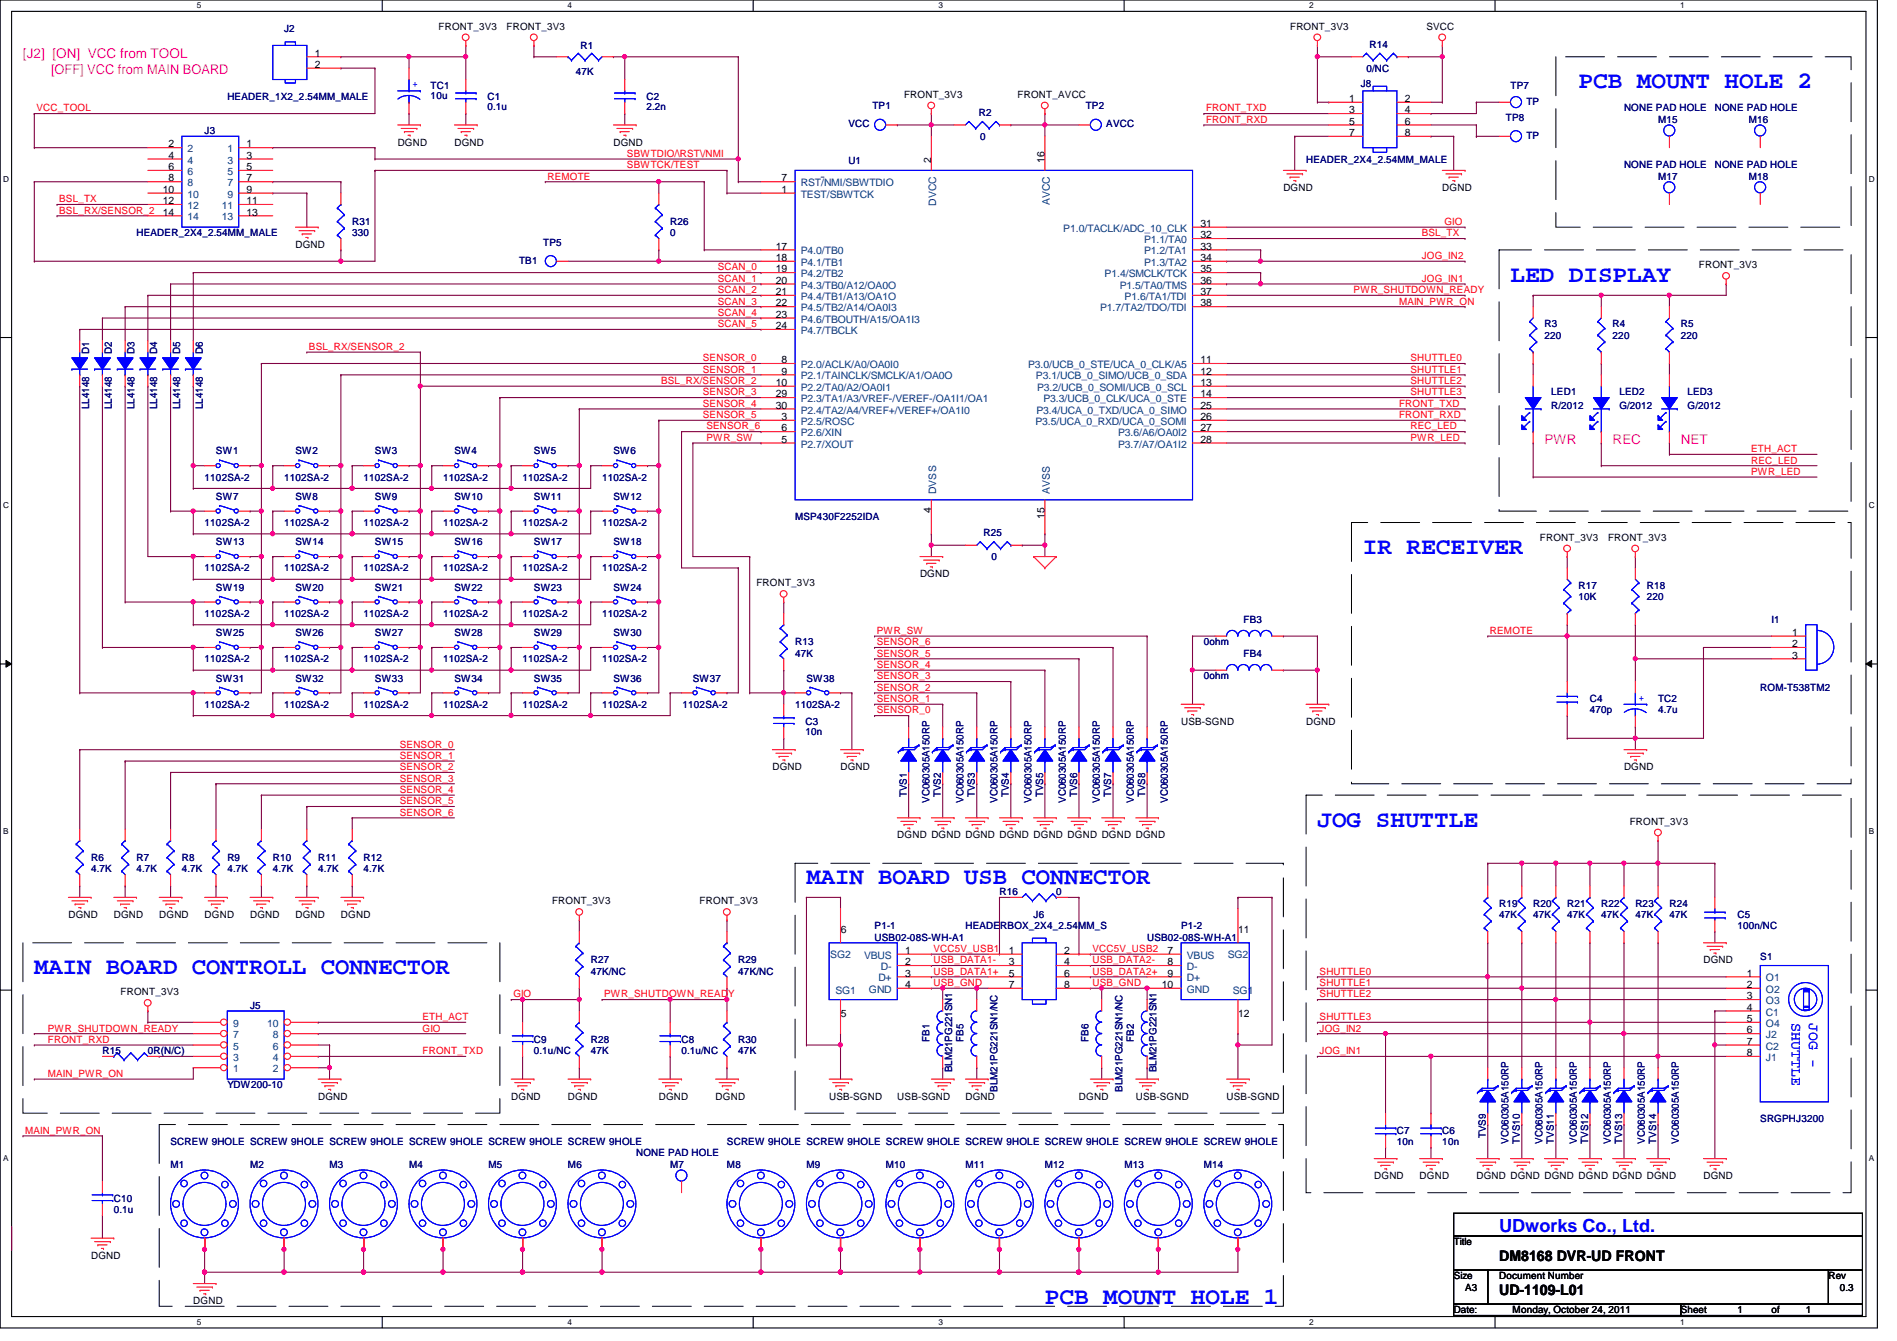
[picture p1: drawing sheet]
<svg xmlns="http://www.w3.org/2000/svg" width="297mm" height="210mm" viewBox="0 0 297 210" stroke-linecap="round" stroke-linejoin="round" font-family="sans-serif">
<defs><g id="words">
<g font-size="3.7" fill="#00f">
<text x="247.2" y="13.8">PCB MOUNT HOLE 2</text>
<text x="236.5" y="44.1">LED DISPLAY</text>
<text x="213.4" y="86.7">IR RECEIVER</text>
<text x="206.3" y="129.4">JOG SHUTTLE</text>
<text x="126.3" y="138.3">MAIN BOARD USB CONNECTOR</text>
<text x="5.4" y="152.5">MAIN BOARD CONTROLL CONNECTOR</text>
<text x="163.6" y="204.1">PCB MOUNT HOLE 1</text>
</g>
<text font-size="2.8" fill="#00f" x="234.7" y="192.9">UDworks Co., Ltd.</text>
<g font-size="2.3" fill="#00f">
<text x="280.6" y="160.2" transform="rotate(90 280.6 160.2)">SHUTTLE</text>
<text x="283.3" y="160.2" transform="rotate(90 283.3 160.2)">JOG -</text>
</g>
<g font-size="2.3">
<text x="234.7" y="197.4">DM8168 DVR-UD FRONT</text>
<text x="234.7" y="202.7">UD-1109-L01</text>
</g>
<g font-size="2.1" fill="#f0f">
<text x="3.6" y="9.1">[J2] [ON] VCC from TOOL</text>
<text x="8" y="11.6">[OFF] VCC from MAIN BOARD</text>
<text x="241.8" y="69.5">PWR</text>
<text x="252.5" y="69.5">REC</text>
<text x="263.2" y="69.5">NET</text>
</g>
<g font-size="1.6" fill="#000080">
<text x="44.5" y="5">J2</text>
<text x="90.2" y="11.8">47K</text>
<text x="90.9" y="7.7">R1</text>
<text x="213.9" y="11.2">0/NC</text>
<text x="214.5" y="7.5">R14</text>
<text x="35.6" y="15.7">HEADER_1X2_2.54MM_MALE</text>
<text x="67.4" y="13.9">TC1</text>
<text x="67.4" y="15.5">10u</text>
<text x="76.3" y="15.7">C1</text>
<text x="76.3" y="17.3">0.1u</text>
<text x="101.2" y="15.7">C2</text>
<text x="101.2" y="17.3">2.2n</text>
<text x="136.6" y="17.1">TP1</text>
<text x="170" y="17.1">TP2</text>
<text x="213.1" y="13.5">J8</text>
<text x="236.5" y="13.9">TP7</text>
<text x="239" y="16.4">TP</text>
<text x="254.3" y="17.4">NONE PAD HOLE</text>
<text x="268.5" y="17.4">NONE PAD HOLE</text>
<text x="32" y="21">J3</text>
<text x="132.8" y="19.9">VCC</text>
<text x="153.3" y="18.2">R2</text>
<text x="153.5" y="21.9">0</text>
<text x="173.2" y="19.9">AVCC</text>
<text x="235.8" y="18.9">TP8</text>
<text x="239" y="21.7">TP</text>
<text x="259.6" y="19.2">M15</text>
<text x="273.9" y="19.2">M16</text>
<text x="132.8" y="25.6">U1</text>
<text x="204.5" y="25.4">HEADER_2X4_2.54MM_MALE</text>
<text x="254.3" y="26.3">NONE PAD HOLE</text>
<text x="259.6" y="28.1">M17</text>
<text x="268.5" y="26.3">NONE PAD HOLE</text>
<text x="273.9" y="28.1">M18</text>
<text x="55.2" y="35.2">R31</text>
<text x="104.9" y="35.2">R26</text>
<text x="21.4" y="37">HEADER_2X4_2.54MM_MALE</text>
<text x="55.2" y="37">330</text>
<text x="81.3" y="41.3">TB1</text>
<text x="85" y="38.4">TP5</text>
<text x="104.9" y="37">0</text>
<text x="241.8" y="51.2">R3</text>
<text x="241.8" y="53">220</text>
<text x="252.5" y="51.2">R4</text>
<text x="252.5" y="53">220</text>
<text x="263.2" y="51.2">R5</text>
<text x="263.2" y="53">220</text>
<text x="14" y="55.5" transform="rotate(-90 14 55.5)">D1</text>
<text x="17.5" y="55.5" transform="rotate(-90 17.5 55.5)">D2</text>
<text x="21.1" y="55.5" transform="rotate(-90 21.1 55.5)">D3</text>
<text x="24.6" y="55.5" transform="rotate(-90 24.6 55.5)">D4</text>
<text x="28.2" y="55.5" transform="rotate(-90 28.2 55.5)">D5</text>
<text x="31.7" y="55.5" transform="rotate(-90 31.7 55.5)">D6</text>
<text x="14" y="64" transform="rotate(-90 14 64)">LL4148</text>
<text x="17.5" y="64" transform="rotate(-90 17.5 64)">LL4148</text>
<text x="21.1" y="64" transform="rotate(-90 21.1 64)">LL4148</text>
<text x="24.6" y="64" transform="rotate(-90 24.6 64)">LL4148</text>
<text x="28.2" y="64" transform="rotate(-90 28.2 64)">LL4148</text>
<text x="31.7" y="64" transform="rotate(-90 31.7 64)">LL4148</text>
<text x="242.9" y="61.9">LED1</text>
<text x="242.9" y="64">R/2012</text>
<text x="253.6" y="61.9">LED2</text>
<text x="253.6" y="64">G/2012</text>
<text x="264.2" y="61.9">LED3</text>
<text x="264.2" y="64">G/2012</text>
<text x="33.8" y="71.1">SW1</text>
<text x="46.3" y="71.1">SW2</text>
<text x="58.7" y="71.1">SW3</text>
<text x="71.2" y="71.1">SW4</text>
<text x="83.6" y="71.1">SW5</text>
<text x="96.1" y="71.1">SW6</text>
<text x="32" y="75.2">1102SA-2</text>
<text x="44.5" y="75.2">1102SA-2</text>
<text x="56.9" y="75.2">1102SA-2</text>
<text x="69.4" y="75.2">1102SA-2</text>
<text x="81.8" y="75.2">1102SA-2</text>
<text x="94.3" y="75.2">1102SA-2</text>
<text x="32" y="82.3">1102SA-2</text>
<text x="33.8" y="78.2">SW7</text>
<text x="44.5" y="82.3">1102SA-2</text>
<text x="46.3" y="78.2">SW8</text>
<text x="56.9" y="82.3">1102SA-2</text>
<text x="58.7" y="78.2">SW9</text>
<text x="69.4" y="82.3">1102SA-2</text>
<text x="71.2" y="78.2">SW10</text>
<text x="81.8" y="82.3">1102SA-2</text>
<text x="83.6" y="78.2">SW11</text>
<text x="94.3" y="82.3">1102SA-2</text>
<text x="96.1" y="78.2">SW12</text>
<text x="124.5" y="81.4">MSP430F2252IDA</text>
<text x="154" y="83.9">R25</text>
<text x="32" y="89.5">1102SA-2</text>
<text x="33.8" y="85.3">SW13</text>
<text x="44.5" y="89.5">1102SA-2</text>
<text x="46.3" y="85.3">SW14</text>
<text x="56.9" y="89.5">1102SA-2</text>
<text x="58.7" y="85.3">SW15</text>
<text x="69.4" y="89.5">1102SA-2</text>
<text x="71.2" y="85.3">SW16</text>
<text x="81.8" y="89.5">1102SA-2</text>
<text x="83.6" y="85.3">SW17</text>
<text x="94.3" y="89.5">1102SA-2</text>
<text x="96.1" y="85.3">SW18</text>
<text x="155.3" y="87.7">0</text>
<text x="33.8" y="92.5">SW19</text>
<text x="46.3" y="92.5">SW20</text>
<text x="58.7" y="92.5">SW21</text>
<text x="71.2" y="92.5">SW22</text>
<text x="83.6" y="92.5">SW23</text>
<text x="96.1" y="92.5">SW24</text>
<text x="247.2" y="92.1">R17</text>
<text x="247.2" y="93.9">10K</text>
<text x="257.8" y="92.1">R18</text>
<text x="257.8" y="93.9">220</text>
<text x="32" y="96.6">1102SA-2</text>
<text x="33.8" y="99.6">SW25</text>
<text x="44.5" y="96.6">1102SA-2</text>
<text x="46.3" y="99.6">SW26</text>
<text x="56.9" y="96.6">1102SA-2</text>
<text x="58.7" y="99.6">SW27</text>
<text x="69.4" y="96.6">1102SA-2</text>
<text x="71.2" y="99.6">SW28</text>
<text x="81.8" y="96.6">1102SA-2</text>
<text x="83.6" y="99.6">SW29</text>
<text x="94.3" y="96.6">1102SA-2</text>
<text x="96.1" y="99.6">SW30</text>
<text x="124.5" y="101">R13</text>
<text x="188.5" y="101">0ohm</text>
<text x="194.7" y="97.5">FB3</text>
<text x="277.4" y="97.5">I1</text>
<text x="32" y="103.7">1102SA-2</text>
<text x="33.8" y="106.7">SW31</text>
<text x="44.5" y="103.7">1102SA-2</text>
<text x="46.3" y="106.7">SW32</text>
<text x="56.9" y="103.7">1102SA-2</text>
<text x="58.7" y="106.7">SW33</text>
<text x="69.4" y="103.7">1102SA-2</text>
<text x="71.2" y="106.7">SW34</text>
<text x="81.8" y="103.7">1102SA-2</text>
<text x="83.6" y="106.7">SW35</text>
<text x="94.3" y="103.7">1102SA-2</text>
<text x="96.1" y="106.7">SW36</text>
<text x="108.5" y="106.7">SW37</text>
<text x="124.5" y="102.8">47K</text>
<text x="126.3" y="106.7">SW38</text>
<text x="188.5" y="106.3">0ohm</text>
<text x="194.7" y="102.8">FB4</text>
<text x="32" y="110.8">1102SA-2</text>
<text x="44.5" y="110.8">1102SA-2</text>
<text x="56.9" y="110.8">1102SA-2</text>
<text x="69.4" y="110.8">1102SA-2</text>
<text x="81.8" y="110.8">1102SA-2</text>
<text x="94.3" y="110.8">1102SA-2</text>
<text x="106.9" y="110.8">1102SA-2</text>
<text x="124.5" y="110.8">1102SA-2</text>
<text x="126.1" y="113.5">C3</text>
<text x="249" y="109.9">C4</text>
<text x="249" y="111.7">470p</text>
<text x="259.6" y="109.9">TC2</text>
<text x="259.6" y="111.7">4.7u</text>
<text x="275.6" y="108.1">ROM-T538TM2</text>
<text x="126.1" y="115.1">10n</text>
<text x="142" y="124.8" transform="rotate(-90 142 124.8)">TVS1</text>
<text x="145.5" y="125.7" transform="rotate(-90 145.5 125.7)">VC060305A150RP</text>
<text x="147.3" y="124.8" transform="rotate(-90 147.3 124.8)">TVS2</text>
<text x="150.9" y="125.7" transform="rotate(-90 150.9 125.7)">VC060305A150RP</text>
<text x="152.7" y="124.8" transform="rotate(-90 152.7 124.8)">TVS3</text>
<text x="156.2" y="125.7" transform="rotate(-90 156.2 125.7)">VC060305A150RP</text>
<text x="158" y="124.8" transform="rotate(-90 158 124.8)">TVS4</text>
<text x="161.5" y="125.7" transform="rotate(-90 161.5 125.7)">VC060305A150RP</text>
<text x="163.3" y="124.8" transform="rotate(-90 163.3 124.8)">TVS5</text>
<text x="166.9" y="125.7" transform="rotate(-90 166.9 125.7)">VC060305A150RP</text>
<text x="168.7" y="124.8" transform="rotate(-90 168.7 124.8)">TVS6</text>
<text x="172.2" y="125.7" transform="rotate(-90 172.2 125.7)">VC060305A150RP</text>
<text x="174" y="124.8" transform="rotate(-90 174 124.8)">TVS7</text>
<text x="177.5" y="125.7" transform="rotate(-90 177.5 125.7)">VC060305A150RP</text>
<text x="179.3" y="124.8" transform="rotate(-90 179.3 124.8)">TVS8</text>
<text x="182.9" y="125.7" transform="rotate(-90 182.9 125.7)">VC060305A150RP</text>
<text x="14.3" y="134.8">R6</text>
<text x="14.3" y="136.6">4.7K</text>
<text x="21.4" y="134.8">R7</text>
<text x="21.4" y="136.6">4.7K</text>
<text x="28.5" y="134.8">R8</text>
<text x="28.5" y="136.6">4.7K</text>
<text x="35.6" y="134.8">R9</text>
<text x="35.6" y="136.6">4.7K</text>
<text x="42.7" y="134.8">R10</text>
<text x="42.7" y="136.6">4.7K</text>
<text x="49.8" y="134.8">R11</text>
<text x="49.8" y="136.6">4.7K</text>
<text x="56.9" y="134.8">R12</text>
<text x="56.9" y="136.6">4.7K</text>
<text x="156.5" y="140.1">R16</text>
<text x="161.8" y="143.7">J6</text>
<text x="165.4" y="140.1">0</text>
<text x="234.7" y="141.9">R19</text>
<text x="234.7" y="143.7">47K</text>
<text x="240.1" y="141.9">R20</text>
<text x="240.1" y="143.7">47K</text>
<text x="245.4" y="141.9">R21</text>
<text x="245.4" y="143.7">47K</text>
<text x="250.7" y="141.9">R22</text>
<text x="250.7" y="143.7">47K</text>
<text x="256.1" y="141.9">R23</text>
<text x="256.1" y="143.7">47K</text>
<text x="261.4" y="141.9">R24</text>
<text x="261.4" y="143.7">47K</text>
<text x="272.1" y="143.7">C5</text>
<text x="136.9" y="145.5">P1-1</text>
<text x="136.9" y="147.2">USB02-08S-WH-A1</text>
<text x="151.2" y="145.5">HEADERBOX_2X4_2.54MM_S</text>
<text x="179.6" y="147.2">USB02-08S-WH-A1</text>
<text x="185" y="145.5">P1-2</text>
<text x="272.1" y="145.5">100n/NC</text>
<text x="92.5" y="150.8">R27</text>
<text x="92.5" y="152.6">47K/NC</text>
<text x="115.6" y="150.8">R29</text>
<text x="115.6" y="152.6">47K/NC</text>
<text x="275.6" y="150.2">S1</text>
<text x="39.2" y="157.9">J5</text>
<text x="16" y="165">R15</text>
<text x="23.2" y="165">0R(N/C)</text>
<text x="83.6" y="163.2">C9</text>
<text x="83.6" y="165">0.1u/NC</text>
<text x="92.5" y="163.2">R28</text>
<text x="92.5" y="165">47K</text>
<text x="106.7" y="163.2">C8</text>
<text x="106.7" y="165">0.1u/NC</text>
<text x="115.6" y="163.2">R30</text>
<text x="115.6" y="165">47K</text>
<text x="145.5" y="163" transform="rotate(-90 145.5 163)">FB1</text>
<text x="149.1" y="167.9" transform="rotate(-90 149.1 167.9)">BLM21PG221SN1</text>
<text x="150.9" y="163" transform="rotate(-90 150.9 163)">FB5</text>
<text x="170.4" y="163" transform="rotate(-90 170.4 163)">FB6</text>
<text x="177.5" y="163" transform="rotate(-90 177.5 163)">FB2</text>
<text x="181.1" y="167.9" transform="rotate(-90 181.1 167.9)">BLM21PG221SN1</text>
<text x="35.6" y="170.3">YDW200-10</text>
<text x="156.2" y="170.9" transform="rotate(-90 156.2 170.9)">BLM21PG221SN1/NC</text>
<text x="175.8" y="170.9" transform="rotate(-90 175.8 170.9)">BLM21PG221SN1/NC</text>
<text x="26.7" y="179.2">SCREW 9HOLE SCREW 9HOLE SCREW 9HOLE SCREW 9HOLE SCREW 9HOLE SCREW 9HOLE</text>
<text x="113.8" y="179.2">SCREW 9HOLE SCREW 9HOLE SCREW 9HOLE SCREW 9HOLE SCREW 9HOLE SCREW 9HOLE SCREW 9HOLE</text>
<text x="218.7" y="177.5">C7</text>
<text x="218.7" y="179.2">10n</text>
<text x="225.8" y="177.5">C6</text>
<text x="225.8" y="179.2">10n</text>
<text x="232.7" y="178.1" transform="rotate(-90 232.7 178.1)">TVS9</text>
<text x="236.2" y="179" transform="rotate(-90 236.2 179)">VC060305A150RP</text>
<text x="238" y="179" transform="rotate(-90 238 179)">TVS10</text>
<text x="241.6" y="179" transform="rotate(-90 241.6 179)">VC060305A150RP</text>
<text x="243.3" y="179" transform="rotate(-90 243.3 179)">TVS11</text>
<text x="246.9" y="179" transform="rotate(-90 246.9 179)">VC060305A150RP</text>
<text x="248.7" y="179" transform="rotate(-90 248.7 179)">TVS12</text>
<text x="252.2" y="179" transform="rotate(-90 252.2 179)">VC060305A150RP</text>
<text x="254" y="179" transform="rotate(-90 254 179)">TVS13</text>
<text x="257.6" y="179" transform="rotate(-90 257.6 179)">VC060305A150RP</text>
<text x="259.3" y="179" transform="rotate(-90 259.3 179)">TVS14</text>
<text x="262.9" y="179" transform="rotate(-90 262.9 179)">VC060305A150RP</text>
<text x="275.6" y="175.7">SRGPHJ3200</text>
<text x="26.7" y="182.8">M1</text>
<text x="39.2" y="182.8">M2</text>
<text x="51.6" y="182.8">M3</text>
<text x="64" y="182.8">M4</text>
<text x="76.5" y="182.8">M5</text>
<text x="88.9" y="182.8">M6</text>
<text x="99.6" y="181">NONE PAD HOLE</text>
<text x="104.9" y="182.8">M7</text>
<text x="113.8" y="182.8">M8</text>
<text x="126.3" y="182.8">M9</text>
<text x="138.7" y="182.8">M10</text>
<text x="151.2" y="182.8">M11</text>
<text x="163.6" y="182.8">M12</text>
<text x="176.1" y="182.8">M13</text>
<text x="188.5" y="182.8">M14</text>
<text x="17.8" y="188.1">C10</text>
<text x="17.8" y="189.9">0.1u</text>
</g>
<g font-size="1.6">
<text x="68.7" y="4.7">FRONT_3V3</text>
<text x="79.3" y="4.7">FRONT_3V3</text>
<text x="202" y="4.7">FRONT_3V3</text>
<text x="223.3" y="4.7">SVCC</text>
<text x="49.3" y="8.8">1</text>
<text x="49.3" y="10.6">2</text>
<text x="141.6" y="15.3">FRONT_3V3</text>
<text x="159.3" y="15.3">FRONT_AVCC</text>
<text x="211.3" y="16">1</text>
<text x="211.3" y="17.7">3</text>
<text x="220" y="16">2</text>
<text x="220" y="17.7">4</text>
<text x="26.4" y="23.1">2</text>
<text x="38.6" y="23.1">1</text>
<text x="62.3" y="22.8">DGND</text>
<text x="71.2" y="22.8">DGND</text>
<text x="96.1" y="22.8">DGND</text>
<text x="211.3" y="19.5">5</text>
<text x="211.3" y="21.3">7</text>
<text x="220" y="19.5">6</text>
<text x="220" y="21.3">8</text>
<text x="26.4" y="24.8">4</text>
<text x="26.4" y="26.6">6</text>
<text x="26.4" y="28.4">8</text>
<text x="38.6" y="24.8">3</text>
<text x="38.6" y="26.6">5</text>
<text x="38.6" y="28.4">7</text>
<text x="122.4" y="28.4">7</text>
<text x="145.8" y="25.4" transform="rotate(-90 145.8 25.4)">2</text>
<text x="163.6" y="25.4" transform="rotate(-90 163.6 25.4)">16</text>
<text x="201" y="29.9">DGND</text>
<text x="225.8" y="29.9">DGND</text>
<text x="25.5" y="30.2">10</text>
<text x="25.5" y="32">12</text>
<text x="25.5" y="33.7">14</text>
<text x="38.6" y="30.2">9</text>
<text x="38.6" y="32">11</text>
<text x="38.6" y="33.7">13</text>
<text x="122.4" y="30.2">1</text>
<text x="188" y="35.5">31</text>
<text x="46.3" y="38.8">DGND</text>
<text x="121.5" y="39.1">17</text>
<text x="121.5" y="40.9">18</text>
<text x="188" y="37.3">32</text>
<text x="188" y="39.1">33</text>
<text x="188" y="40.9">34</text>
<text x="266" y="42">FRONT_3V3</text>
<text x="121.5" y="42.6">19</text>
<text x="121.5" y="44.4">20</text>
<text x="121.5" y="46.2">21</text>
<text x="121.5" y="48">22</text>
<text x="188" y="42.6">35</text>
<text x="188" y="44.4">36</text>
<text x="188" y="46.2">37</text>
<text x="188" y="48">38</text>
<text x="121.5" y="49.7">23</text>
<text x="121.5" y="51.5">24</text>
<text x="122.4" y="56.9">8</text>
<text x="122.4" y="58.6">9</text>
<text x="188" y="56.9">11</text>
<text x="188" y="58.6">12</text>
<text x="121.5" y="60.4">10</text>
<text x="121.5" y="62.2">29</text>
<text x="121.5" y="64">30</text>
<text x="122.4" y="65.7">3</text>
<text x="188" y="60.4">13</text>
<text x="188" y="62.2">14</text>
<text x="188" y="64">25</text>
<text x="188" y="65.7">26</text>
<text x="122.4" y="67.5">6</text>
<text x="122.4" y="69.3">5</text>
<text x="188" y="67.5">27</text>
<text x="188" y="69.3">28</text>
<text x="145.8" y="80.3" transform="rotate(-90 145.8 80.3)">4</text>
<text x="163.6" y="81.2" transform="rotate(-90 163.6 81.2)">15</text>
<text x="241.1" y="84.7">FRONT_3V3</text>
<text x="251.8" y="84.7">FRONT_3V3</text>
<text x="118.4" y="91.8">FRONT_3V3</text>
<text x="144.1" y="90.3">DGND</text>
<text x="280.6" y="99.5">1</text>
<text x="280.6" y="101.3">2</text>
<text x="280.6" y="103.1">3</text>
<text x="185" y="113.5">USB-SGND</text>
<text x="204.5" y="113.5">DGND</text>
<text x="120.9" y="120.6">DGND</text>
<text x="131.6" y="120.6">DGND</text>
<text x="254.3" y="120.6">DGND</text>
<text x="140.5" y="131.2">DGND DGND DGND DGND DGND DGND DGND DGND</text>
<text x="255.2" y="129.1">FRONT_3V3</text>
<text x="10.7" y="143.7">DGND</text>
<text x="17.8" y="143.7">DGND</text>
<text x="24.9" y="143.7">DGND</text>
<text x="32" y="143.7">DGND</text>
<text x="39.2" y="143.7">DGND</text>
<text x="46.3" y="143.7">DGND</text>
<text x="53.4" y="143.7">DGND</text>
<text x="86.4" y="141.6">FRONT_3V3</text>
<text x="109.6" y="141.6">FRONT_3V3</text>
<text x="131.7" y="146">6</text>
<text x="141.7" y="149.3">1</text>
<text x="157.9" y="149.3">1</text>
<text x="166.6" y="149.3">2</text>
<text x="182.8" y="149.3">7</text>
<text x="193.9" y="146">11</text>
<text x="18.9" y="155.8">FRONT_3V3</text>
<text x="141.7" y="151.1">2</text>
<text x="141.7" y="152.9">3</text>
<text x="141.7" y="154.6">4</text>
<text x="157.9" y="151.1">3</text>
<text x="157.9" y="152.9">5</text>
<text x="157.9" y="154.6">7</text>
<text x="166.6" y="151.1">4</text>
<text x="166.6" y="152.9">6</text>
<text x="166.6" y="154.6">8</text>
<text x="181.9" y="154.6">10</text>
<text x="182.8" y="151.1">8</text>
<text x="182.8" y="152.9">9</text>
<text x="266.7" y="150.8">DGND</text>
<text x="273.5" y="152.9">1</text>
<text x="273.5" y="154.6">2</text>
<text x="131.7" y="159.1">5</text>
<text x="193.9" y="159.1">12</text>
<text x="273.5" y="156.4">3</text>
<text x="273.5" y="158.2">4</text>
<text x="273.5" y="160">5</text>
<text x="273.5" y="161.8">6</text>
<text x="273.5" y="163.5">7</text>
<text x="273.5" y="165.3">8</text>
<text x="49.8" y="172.1">DGND</text>
<text x="80" y="172.1">DGND</text>
<text x="88.9" y="172.1">DGND</text>
<text x="103.2" y="172.1">DGND</text>
<text x="112.1" y="172.1">DGND</text>
<text x="129.8" y="172.1">USB-SGND</text>
<text x="140.5" y="172.1">USB-SGND</text>
<text x="151.2" y="172.1">DGND</text>
<text x="168.9" y="172.1">DGND</text>
<text x="177.8" y="172.1">USB-SGND</text>
<text x="192.1" y="172.1">USB-SGND</text>
<text x="215.2" y="184.6">DGND</text>
<text x="222.3" y="184.6">DGND</text>
<text x="231.2" y="184.6">DGND DGND DGND DGND DGND DGND</text>
<text x="266.7" y="184.6">DGND</text>
<text x="14.3" y="197">DGND</text>
<text x="227.6" y="194.9">Title</text>
<text x="227.6" y="200.2">Size</text>
<text x="229.4" y="202">A3</text>
<text x="234.7" y="200.2">Document Number</text>
<text x="286.3" y="200.2">Rev</text>
<text x="288.1" y="202">0.3</text>
<text x="30.3" y="204.1">DGND</text>
<text x="227.6" y="205.6">Date:</text>
<text x="236.9" y="205.6">Monday, October 24, 2011</text>
<text x="263.2" y="205.6">Sheet</text>
<text x="272.1" y="205.6">1</text>
<text x="277.4" y="205.6">of</text>
<text x="282.7" y="205.6">1</text>
</g>
<g font-size="1.6" fill="#f00">
<text x="5.7" y="17.4">VCC_TOOL</text>
<text x="188.8" y="17.4">FRONT_TXD</text>
<text x="188.8" y="19.2">FRONT_RXD</text>
<text x="85.7" y="28.1">REMOTE</text>
<text x="98.2" y="26.3">SBWTCK/TEST</text>
<text x="98.2" y="24.6">SBWTDIO/\RST\/NMI</text>
<text x="9.3" y="31.7">BSL_TX</text>
<text x="9.3" y="33.4">BSL_RX/SENSOR_2</text>
<text x="226.2" y="35.2">GIO</text>
<text x="222.6" y="37">BSL_TX</text>
<text x="222.6" y="40.6">JOG_IN2</text>
<text x="112.4" y="47.7">SCAN_3</text>
<text x="112.4" y="45.9">SCAN_2</text>
<text x="112.4" y="44.1">SCAN_1</text>
<text x="112.4" y="42.3">SCAN_0</text>
<text x="212" y="45.9">PWR_SHUTDOWN_READY</text>
<text x="219.1" y="47.7">MAIN_PWR_ON</text>
<text x="222.6" y="44.1">JOG_IN1</text>
<text x="112.4" y="51.2">SCAN_5</text>
<text x="112.4" y="49.4">SCAN_4</text>
<text x="48.4" y="54.8">BSL_RX/SENSOR_2</text>
<text x="110.1" y="56.6">SENSOR_0</text>
<text x="110.1" y="58.3">SENSOR_1</text>
<text x="220.8" y="56.6">SHUTTLE0</text>
<text x="220.8" y="58.3">SHUTTLE1</text>
<text x="103.5" y="60.1">BSL_RX/SENSOR_2</text>
<text x="110.1" y="61.9">SENSOR_3</text>
<text x="110.1" y="63.7">SENSOR_4</text>
<text x="110.1" y="65.4">SENSOR_5</text>
<text x="219.1" y="63.7">FRONT_TXD</text>
<text x="219.1" y="65.4">FRONT_RXD</text>
<text x="220.8" y="60.1">SHUTTLE2</text>
<text x="220.8" y="61.9">SHUTTLE3</text>
<text x="110.6" y="69">PWR_SW</text>
<text x="110.6" y="67.2">SENSOR_6</text>
<text x="220.8" y="67.2">REC_LED</text>
<text x="220.8" y="69">PWR_LED</text>
<text x="274.2" y="70.8">ETH_ACT</text>
<text x="274.2" y="72.6">REC_LED</text>
<text x="274.2" y="74.3">PWR_LED</text>
<text x="137.3" y="99.2">PWR_SW</text>
<text x="137.3" y="101">SENSOR_6</text>
<text x="233.3" y="99.2">REMOTE</text>
<text x="137.3" y="102.8">SENSOR_5</text>
<text x="137.3" y="104.6">SENSOR_4</text>
<text x="137.3" y="106.3">SENSOR_3</text>
<text x="137.3" y="108.1">SENSOR_2</text>
<text x="137.3" y="109.9">SENSOR_1</text>
<text x="137.3" y="111.7">SENSOR_0</text>
<text x="62.6" y="117">SENSOR_0</text>
<text x="62.6" y="118.8">SENSOR_1</text>
<text x="62.6" y="120.6">SENSOR_2</text>
<text x="62.6" y="122.3">SENSOR_3</text>
<text x="62.6" y="124.1">SENSOR_4</text>
<text x="62.6" y="125.9">SENSOR_5</text>
<text x="62.6" y="127.7">SENSOR_6</text>
<text x="146.2" y="149">VCC5V_USB1</text>
<text x="171.1" y="149">VCC5V_USB2</text>
<text x="146.2" y="150.8">USB_DATA1-</text>
<text x="146.2" y="152.6">USB_DATA1+</text>
<text x="146.2" y="154.3">USB_GND</text>
<text x="171.1" y="150.8">USB_DATA2-</text>
<text x="171.1" y="152.6">USB_DATA2+</text>
<text x="171.1" y="154.3">USB_GND</text>
<text x="206.6" y="152.6">SHUTTLE0</text>
<text x="206.6" y="154.3">SHUTTLE1</text>
<text x="7.5" y="161.5">PWR_SHUTDOWN_READY</text>
<text x="66.2" y="159.7">ETH_ACT</text>
<text x="66.2" y="161.5">GIO</text>
<text x="80.4" y="156.1">GIO</text>
<text x="94.6" y="156.1">PWR_SHUTDOWN_READY</text>
<text x="206.6" y="159.7">SHUTTLE3</text>
<text x="206.6" y="156.1">SHUTTLE2</text>
<text x="206.6" y="161.5">JOG_IN2</text>
<text x="7.5" y="163.2">FRONT_RXD</text>
<text x="66.2" y="165">FRONT_TXD</text>
<text x="206.6" y="165">JOG_IN1</text>
<text x="7.5" y="168.6">MAIN_PWR_ON</text>
<text x="3.9" y="177.5">MAIN_PWR_ON</text>
</g>
<g font-size="1.6" fill="#00f">
<text x="64.6" y="13.7">+</text>
<text x="256.6" y="109.7">+</text>
</g>
<g font-size="1.6" fill="#004080">
<text x="29.4" y="23.8">2</text>
<text x="35.6" y="23.8">1</text>
<text x="29.4" y="25.6">4</text>
<text x="29.4" y="27.4">6</text>
<text x="29.4" y="29.2">8</text>
<text x="35.6" y="25.6">3</text>
<text x="35.6" y="27.4">5</text>
<text x="35.6" y="29.2">7</text>
<text x="125.4" y="29.2">RST/NMI/SBWTDIO</text>
<text x="29.4" y="30.9">10</text>
<text x="29.4" y="32.7">12</text>
<text x="29.4" y="34.5">14</text>
<text x="34.7" y="32.7">11</text>
<text x="34.7" y="34.5">13</text>
<text x="35.6" y="30.9">9</text>
<text x="125.4" y="30.9">TEST/SBWTCK</text>
<text x="146.6" y="32.2" transform="rotate(-90 146.6 32.2)">DVCC</text>
<text x="164.4" y="32.1" transform="rotate(-90 164.4 32.1)">AVCC</text>
<text x="125.4" y="39.8">P4.0/TB0</text>
<text x="125.4" y="41.6">P4.1/TB1</text>
<text x="166.5" y="36.3">P1.0/TACLK/ADC_10_CLK</text>
<text x="179.2" y="38.1">P1.1/TA0</text>
<text x="179.2" y="39.8">P1.2/TA1</text>
<text x="179.2" y="41.6">P1.3/TA2</text>
<text x="125.4" y="43.4">P4.2/TB2</text>
<text x="125.4" y="45.2">P4.3/TB0/A12/OA0O</text>
<text x="125.4" y="46.9">P4.4/TB1/A13/OA1O</text>
<text x="173" y="43.4">P1.4/SMCLK/TCK</text>
<text x="175.3" y="45.2">P1.5/TA0/TMS</text>
<text x="176.1" y="46.9">P1.6/TA1/TDI</text>
<text x="125.4" y="48.7">P4.5/TB2/A14/OA0I3</text>
<text x="125.4" y="50.5">P4.6/TBOUTH/A15/OA1I3</text>
<text x="125.4" y="52.3">P4.7/TBCLK</text>
<text x="172.3" y="48.7">P1.7/TA2/TDO/TDI</text>
<text x="125.4" y="57.6">P2.0/ACLK/A0/OA0I0</text>
<text x="125.4" y="59.4">P2.1/TAINCLK/SMCLK/A1/OA0O</text>
<text x="161" y="57.6">P3.0/UCB_0_STE/UCA_0_CLK/A5</text>
<text x="162.2" y="59.4">P3.1/UCB_0_SIMO/UCB_0_SDA</text>
<text x="125.4" y="61.2">P2.2/TA0/A2/OA0I1</text>
<text x="125.4" y="62.9">P2.3/TA1/A3/VREF-/VEREF-/OA1I1/OA1</text>
<text x="125.4" y="64.7">P2.4/TA2/A4/VREF+/VEREF+/OA1I0</text>
<text x="162.3" y="64.7">P3.4/UCA_0_TXD/UCA_0_SIMO</text>
<text x="162.4" y="61.2">P3.2/UCB_0_SOMI/UCB_0_SCL</text>
<text x="163.4" y="62.9">P3.3/UCB_0_CLK/UCA_0_STE</text>
<text x="125.4" y="66.5">P2.5/ROSC</text>
<text x="125.4" y="68.3">P2.6/XIN</text>
<text x="125.4" y="70.1">P2.7/XOUT</text>
<text x="162.1" y="66.5">P3.5/UCA_0_RXD/UCA_0_SOMI</text>
<text x="175.1" y="68.3">P3.6/A6/OA0I2</text>
<text x="175.1" y="70.1">P3.7/A7/OA1I2</text>
<text x="146.6" y="77.3" transform="rotate(-90 146.6 77.3)">DVSS</text>
<text x="164.4" y="77.3" transform="rotate(-90 164.4 77.3)">AVSS</text>
<text x="130" y="149.9">SG2</text>
<text x="192.2" y="149.9">SG2</text>
<text x="130.8" y="155.5">SG1</text>
<text x="135.3" y="150.1">VBUS</text>
<text x="136.1" y="155.4">GND</text>
<text x="137.5" y="153.6">D+</text>
<text x="137.9" y="151.8">D-</text>
<text x="185.8" y="150.1">VBUS</text>
<text x="185.8" y="151.8">D-</text>
<text x="185.8" y="153.6">D+</text>
<text x="185.8" y="155.4">GND</text>
<text x="193" y="155.5">SG1</text>
<text x="276.5" y="153.6">O1</text>
<text x="276.5" y="155.4">O2</text>
<text x="36.5" y="160.7">9</text>
<text x="41.8" y="160.7">10</text>
<text x="276.5" y="157.2">O3</text>
<text x="276.5" y="159">C1</text>
<text x="276.5" y="160.7">O4</text>
<text x="36.5" y="162.5">7</text>
<text x="36.5" y="164.3">5</text>
<text x="36.5" y="166.1">3</text>
<text x="36.5" y="167.9">1</text>
<text x="42.7" y="162.5">8</text>
<text x="42.7" y="164.3">6</text>
<text x="42.7" y="166.1">4</text>
<text x="42.7" y="167.9">2</text>
<text x="276.5" y="162.5">J2</text>
<text x="276.5" y="164.3">C2</text>
<text x="276.5" y="166.1">J1</text>
</g>
<g font-size="1.3">
<text x="30.8" y="1.3">5</text>
<text x="88.9" y="1.3">4</text>
<text x="146.9" y="1.3">3</text>
<text x="205" y="1.3">2</text>
<text x="263.1" y="1.3">1</text>
<text x=".5" y="28.4">D</text>
<text x="292.6" y="28.4">D</text>
<text x=".5" y="79.5">C</text>
<text x="292.6" y="79.5">C</text>
<text x=".5" y="130.6">B</text>
<text x="292.6" y="130.6">B</text>
<text x=".5" y="181.7">A</text>
<text x="292.6" y="181.7">A</text>
<text x="30.8" y="207.4">5</text>
<text x="88.9" y="207.4">4</text>
<text x="146.9" y="207.4">3</text>
<text x="205" y="207.4">2</text>
<text x="263.1" y="207.4">1</text>
</g>
</g></defs>
<path d="M0 0h294v207.9h-294zM1.8 1.8h290.4v204.3h-290.4z" fill="none" stroke="#000" stroke-width=".17"/>
<g fill="#fff">
<path d="M30.8 .2h.7v1.4h-.7z"/>
<path d="M30.8 206.2h.7v1.4h-.7z"/>
</g>
<path d="M59.9 0v1.8M59.9 206.1v1.8" fill="none" stroke="#000" stroke-width=".17"/>
<g fill="#fff">
<path d="M88.9 .2h.6v1.4h-.6z"/>
<path d="M88.9 206.2h.6v1.4h-.6z"/>
</g>
<path d="M117.9 0v1.8M117.9 206.1v1.8" fill="none" stroke="#000" stroke-width=".17"/>
<g fill="#fff">
<path d="M146.9 .2h.7v1.4h-.7z"/>
<path d="M146.9 206.2h.7v1.4h-.7z"/>
</g>
<path d="M176 0v1.8M176 206.1v1.8" fill="none" stroke="#000" stroke-width=".17"/>
<g fill="#fff">
<path d="M205 .2h.7v1.4h-.7z"/>
<path d="M205 206.2h.7v1.4h-.7z"/>
</g>
<path d="M234.1 0v1.8M234.1 206.1v1.8" fill="none" stroke="#000" stroke-width=".17"/>
<g fill="#fff">
<path d="M263.1 .2h.7v1.4h-.7z"/>
<path d="M263.1 206.2h.7v1.4h-.7z"/>
<path d="M.5 27.3h.9v1.4h-.9z"/>
<path d="M292.6 27.3h.9v1.4h-.9z"/>
<path d="M.5 78.4h.9v1.4h-.9z"/>
<path d="M292.6 78.4h.9v1.4h-.9z"/>
</g>
<path d="M0 52.8h1.8M292.2 52.8h1.8" fill="none" stroke="#000" stroke-width=".17"/>
<g fill="#fff">
<path d="M.5 129.5h.8v1.4h-.8z"/>
<path d="M292.6 129.5h.9v1.4h-.9z"/>
</g>
<path d="M0 103.9h1.8M292.2 103.9h1.8" fill="none" stroke="#000" stroke-width=".17"/>
<path d="M.9 103.4l.9 .5-.9 .5zM292.2 103.9l.9-.5v1z" fill="#000"/>
<path d="M.9 103.4l.9 .5-.9 .5zM292.2 103.9l.9-.5v1z" fill="none" stroke="#000" stroke-width=".16"/>
<g fill="#fff">
<path d="M.5 180.5h.8v1.4h-.8z"/>
<path d="M292.6 180.5h.9v1.4h-.9z"/>
</g>
<path d="M0 155h1.8M292.2 155h1.8" fill="none" stroke="#000" stroke-width=".17"/>
<path d="M245.4 99.6h.1M245.4 99.6h32M256.1 87.1h.1M256.1 87.1v1.8" fill="none" stroke="#800040" stroke-width=".17"/>
<circle cx="245.4" cy="99.5" r=".32" fill="#f0f"/>
<circle cx="245.4" cy="99.5" r=".32" fill="none" stroke="#f0f" stroke-width=".17"/>
<path d="M256.1 103.1h.1M256.1 103.1h21.3" fill="none" stroke="#800040" stroke-width=".17"/>
<circle cx="256" cy="103.1" r=".32" fill="#f0f"/>
<circle cx="256" cy="103.1" r=".32" fill="none" stroke="#f0f" stroke-width=".17"/>
<path d="M256.1 103.1h.1M256.1 103.1v3.6M266.7 101.3h.1M266.7 101.3h10.7M249 160h.1M249 160h21.3" fill="none" stroke="#800040" stroke-width=".17"/>
<circle cx="248.9" cy="160" r=".32" fill="#f0f"/>
<circle cx="248.9" cy="160" r=".32" fill="none" stroke="#f0f" stroke-width=".17"/>
<path d="M238.3 154.7h.1M238.3 154.7h32" fill="none" stroke="#800040" stroke-width=".17"/>
<circle cx="238.3" cy="154.7" r=".32" fill="#f0f"/>
<circle cx="238.3" cy="154.7" r=".32" fill="none" stroke="#f0f" stroke-width=".17"/>
<path d="M233 152.9h.1M233 152.9h37.3" fill="none" stroke="#800040" stroke-width=".17"/>
<circle cx="232.9" cy="152.9" r=".32" fill="#f0f"/>
<circle cx="232.9" cy="152.9" r=".32" fill="none" stroke="#f0f" stroke-width=".17"/>
<path d="M243.6 156.5h.1M243.6 156.5h26.7" fill="none" stroke="#800040" stroke-width=".17"/>
<circle cx="243.6" cy="156.4" r=".32" fill="#f0f"/>
<circle cx="243.6" cy="156.4" r=".32" fill="none" stroke="#f0f" stroke-width=".17"/>
<path d="M217 161.8h.1M217 161.8h37.3" fill="none" stroke="#800040" stroke-width=".17"/>
<circle cx="254.3" cy="161.8" r=".32" fill="#f0f"/>
<circle cx="254.3" cy="161.8" r=".32" fill="none" stroke="#f0f" stroke-width=".17"/>
<circle cx="216.9" cy="161.8" r=".32" fill="#f0f"/>
<circle cx="216.9" cy="161.8" r=".32" fill="none" stroke="#f0f" stroke-width=".17"/>
<path d="M249 135.1h.1M249 135.1v3.6M233 147.6h.1M233 147.6v5.3M238.3 147.6h.1M238.3 147.6v7.1M259.6 147.6h.1M259.6 147.6v17.8M259.6 165.4h.1M259.6 165.4h10.7" fill="none" stroke="#800040" stroke-width=".17"/>
<circle cx="259.6" cy="165.3" r=".32" fill="#f0f"/>
<circle cx="259.6" cy="165.3" r=".32" fill="none" stroke="#f0f" stroke-width=".17"/>
<path d="M254.3 135.1h.1M254.3 135.1h5.3" fill="none" stroke="#800040" stroke-width=".17"/>
<circle cx="259.6" cy="135.1" r=".32" fill="#f0f"/>
<circle cx="259.6" cy="135.1" r=".32" fill="none" stroke="#f0f" stroke-width=".17"/>
<circle cx="254.3" cy="135.1" r=".32" fill="#f0f"/>
<circle cx="254.3" cy="135.1" r=".32" fill="none" stroke="#f0f" stroke-width=".17"/>
<path d="M238.3 135.1h.1M238.3 135.1h5.3M249 147.6h.1M249 147.6v12.4" fill="none" stroke="#800040" stroke-width=".17"/>
<circle cx="238.3" cy="135.1" r=".32" fill="#f0f"/>
<circle cx="238.3" cy="135.1" r=".32" fill="none" stroke="#f0f" stroke-width=".17"/>
<g fill="none" stroke="#800040" stroke-width=".17">
<path d="M240.1 74.7h.1M240.1 74.7h44.4M250.7 72.9h.1M250.7 72.9h33.8M261.4 71.1h.1M261.4 71.1h23.1M245.4 99.6h.1M245.4 99.6v7.1M23.2 158.2h.1M23.2 158.2v1.8M243.6 156.5h.1M243.6 147.6v8.9"/>
<path d="M5.4 168.9h.1M5.4 163.6h.1M5.4 168.9h24.9M5.4 163.6h24.9M24.9 165.4h.1M24.9 165.4h5.4M49.8 160h.1M49.8 165.4h.1M49.8 161.8h.1M49.8 161.8h23.1M49.8 160h23.1M49.8 165.4h23.1"/>
<path d="M49.8 163.6h1.8M51.6 163.6h.1M254.3 161.8h.1M254.3 161.8h16M1.8 195.6h.1M1.8 192v3.6M156.5 199.1h.1M156.5 199.1h12.4"/>
</g>
<circle cx="168.9" cy="199.1" r=".32" fill="#f0f"/>
<circle cx="168.9" cy="199.1" r=".32" fill="none" stroke="#f0f" stroke-width=".17"/>
<circle cx="156.5" cy="199.1" r=".32" fill="#f0f"/>
<circle cx="156.5" cy="199.1" r=".32" fill="none" stroke="#f0f" stroke-width=".17"/>
<path d="M94.3 199.1h.1M94.3 199.1h24.9" fill="none" stroke="#800040" stroke-width=".17"/>
<circle cx="94.2" cy="199.1" r=".32" fill="#f0f"/>
<circle cx="94.2" cy="199.1" r=".32" fill="none" stroke="#f0f" stroke-width=".17"/>
<path d="M168.9 199.1h.1M168.9 199.1h12.5" fill="none" stroke="#800040" stroke-width=".17"/>
<circle cx="168.9" cy="199.1" r=".32" fill="#f0f"/>
<circle cx="168.9" cy="199.1" r=".32" fill="none" stroke="#f0f" stroke-width=".17"/>
<path d="M256.1 115.6h.1M256.1 115.6v1.7M56.9 199.1h.1M56.9 199.1h12.5" fill="none" stroke="#800040" stroke-width=".17"/>
<circle cx="56.9" cy="199.1" r=".32" fill="#f0f"/>
<circle cx="56.9" cy="199.1" r=".32" fill="none" stroke="#f0f" stroke-width=".17"/>
<path d="M268.5 158.2h.1M268.5 158.2h1.8M144.1 195.6h.1M144.1 195.6v3.5" fill="none" stroke="#800040" stroke-width=".17"/>
<circle cx="144" cy="199.1" r=".32" fill="#f0f"/>
<circle cx="144" cy="199.1" r=".32" fill="none" stroke="#f0f" stroke-width=".17"/>
<circle cx="144" cy="195.6" r=".32" fill="#f0f"/>
<circle cx="144" cy="195.6" r=".32" fill="none" stroke="#f0f" stroke-width=".17"/>
<path d="M81.8 199.1h.1M81.8 199.1h12.5" fill="none" stroke="#800040" stroke-width=".17"/>
<circle cx="81.8" cy="199.1" r=".32" fill="#f0f"/>
<circle cx="81.8" cy="199.1" r=".32" fill="none" stroke="#f0f" stroke-width=".17"/>
<path d="M32 199.1h.1M32 199.1h12.5" fill="none" stroke="#800040" stroke-width=".17"/>
<circle cx="44.5" cy="199.1" r=".32" fill="#f0f"/>
<circle cx="44.5" cy="199.1" r=".32" fill="none" stroke="#f0f" stroke-width=".17"/>
<circle cx="32" cy="199.1" r=".32" fill="#f0f"/>
<circle cx="32" cy="199.1" r=".32" fill="none" stroke="#f0f" stroke-width=".17"/>
<path d="M131.6 195.6h.1M131.6 195.6v3.5" fill="none" stroke="#800040" stroke-width=".17"/>
<circle cx="131.6" cy="199.1" r=".32" fill="#f0f"/>
<circle cx="131.6" cy="199.1" r=".32" fill="none" stroke="#f0f" stroke-width=".17"/>
<circle cx="131.6" cy="195.6" r=".32" fill="#f0f"/>
<circle cx="131.6" cy="195.6" r=".32" fill="none" stroke="#f0f" stroke-width=".17"/>
<path d="M268.5 145.8h.1M268.5 145.8v1.8M49.8 167.1h1.8M51.6 167.1h.1M94.3 195.6h.1M94.3 195.6v3.5" fill="none" stroke="#800040" stroke-width=".17"/>
<circle cx="94.2" cy="199.1" r=".32" fill="#f0f"/>
<circle cx="94.2" cy="199.1" r=".32" fill="none" stroke="#f0f" stroke-width=".17"/>
<circle cx="94.2" cy="195.6" r=".32" fill="#f0f"/>
<circle cx="94.2" cy="195.6" r=".32" fill="none" stroke="#f0f" stroke-width=".17"/>
<path d="M23.2 160h.1M23.2 160h7.1M181.4 195.6h.1M181.4 195.6v3.5" fill="none" stroke="#800040" stroke-width=".17"/>
<circle cx="181.4" cy="199.1" r=".32" fill="#f0f"/>
<circle cx="181.4" cy="199.1" r=".32" fill="none" stroke="#f0f" stroke-width=".17"/>
<circle cx="181.4" cy="195.6" r=".32" fill="#f0f"/>
<circle cx="181.4" cy="195.6" r=".32" fill="none" stroke="#f0f" stroke-width=".17"/>
<path d="M259.6 135.1h.1M259.6 135.1v3.6M44.5 199.1h.1M44.5 199.1h12.4" fill="none" stroke="#800040" stroke-width=".17"/>
<circle cx="44.5" cy="199.1" r=".32" fill="#f0f"/>
<circle cx="44.5" cy="199.1" r=".32" fill="none" stroke="#f0f" stroke-width=".17"/>
<path d="M44.5 195.6h.1M44.5 195.6v3.5" fill="none" stroke="#800040" stroke-width=".17"/>
<circle cx="44.5" cy="199.1" r=".32" fill="#f0f"/>
<circle cx="44.5" cy="199.1" r=".32" fill="none" stroke="#f0f" stroke-width=".17"/>
<circle cx="44.5" cy="195.6" r=".32" fill="#f0f"/>
<circle cx="44.5" cy="195.6" r=".32" fill="none" stroke="#f0f" stroke-width=".17"/>
<path d="M81.8 195.6h.1M81.8 195.6v3.5M181.4 199.1h.1M181.4 199.1h12.4" fill="none" stroke="#800040" stroke-width=".17"/>
<circle cx="81.8" cy="199.1" r=".32" fill="#f0f"/>
<circle cx="81.8" cy="199.1" r=".32" fill="none" stroke="#f0f" stroke-width=".17"/>
<circle cx="81.8" cy="195.6" r=".32" fill="#f0f"/>
<circle cx="81.8" cy="195.6" r=".32" fill="none" stroke="#f0f" stroke-width=".17"/>
<path d="M32 195.6h.1M32 195.6v3.5" fill="none" stroke="#800040" stroke-width=".17"/>
<circle cx="32" cy="199.1" r=".32" fill="#f0f"/>
<circle cx="32" cy="199.1" r=".32" fill="none" stroke="#f0f" stroke-width=".17"/>
<circle cx="32" cy="195.6" r=".32" fill="#f0f"/>
<circle cx="32" cy="195.6" r=".32" fill="none" stroke="#f0f" stroke-width=".17"/>
<path d="M131.6 199.1h.1M131.6 199.1h12.5" fill="none" stroke="#800040" stroke-width=".17"/>
<circle cx="131.6" cy="199.1" r=".32" fill="#f0f"/>
<circle cx="131.6" cy="199.1" r=".32" fill="none" stroke="#f0f" stroke-width=".17"/>
<path d="M51.6 167.1h.1M51.6 167.1v1.8M144.1 199.1h.1M144.1 199.1h12.4" fill="none" stroke="#800040" stroke-width=".17"/>
<circle cx="51.6" cy="167.1" r=".32" fill="#f0f"/>
<circle cx="51.6" cy="167.1" r=".32" fill="none" stroke="#f0f" stroke-width=".17"/>
<path d="M69.4 195.6h.1M69.4 195.6v3.5" fill="none" stroke="#800040" stroke-width=".17"/>
<circle cx="69.4" cy="199.1" r=".32" fill="#f0f"/>
<circle cx="69.4" cy="199.1" r=".32" fill="none" stroke="#f0f" stroke-width=".17"/>
<circle cx="69.4" cy="195.6" r=".32" fill="#f0f"/>
<circle cx="69.4" cy="195.6" r=".32" fill="none" stroke="#f0f" stroke-width=".17"/>
<path d="M193.8 195.6h.1M193.8 195.6v3.5" fill="none" stroke="#800040" stroke-width=".17"/>
<circle cx="193.8" cy="195.6" r=".32" fill="#f0f"/>
<circle cx="193.8" cy="195.6" r=".32" fill="none" stroke="#f0f" stroke-width=".17"/>
<path d="M119.2 195.6h.1M119.2 195.6v3.5" fill="none" stroke="#800040" stroke-width=".17"/>
<circle cx="119.1" cy="199.1" r=".32" fill="#f0f"/>
<circle cx="119.1" cy="199.1" r=".32" fill="none" stroke="#f0f" stroke-width=".17"/>
<circle cx="119.1" cy="195.6" r=".32" fill="#f0f"/>
<circle cx="119.1" cy="195.6" r=".32" fill="none" stroke="#f0f" stroke-width=".17"/>
<path d="M249 135.1h.1M249 135.1h5.3" fill="none" stroke="#800040" stroke-width=".17"/>
<circle cx="248.9" cy="135.1" r=".32" fill="#f0f"/>
<circle cx="248.9" cy="135.1" r=".32" fill="none" stroke="#f0f" stroke-width=".17"/>
<path d="M243.6 135.1h.1M243.6 135.1h5.4" fill="none" stroke="#800040" stroke-width=".17"/>
<circle cx="243.6" cy="135.1" r=".32" fill="#f0f"/>
<circle cx="243.6" cy="135.1" r=".32" fill="none" stroke="#f0f" stroke-width=".17"/>
<path d="M256.1 115.6h.1M256.1 115.6h10.6" fill="none" stroke="#800040" stroke-width=".17"/>
<circle cx="256" cy="115.5" r=".32" fill="#f0f"/>
<circle cx="256" cy="115.5" r=".32" fill="none" stroke="#f0f" stroke-width=".17"/>
<path d="M56.9 195.6h.1M56.9 195.6v3.5" fill="none" stroke="#800040" stroke-width=".17"/>
<circle cx="56.9" cy="199.1" r=".32" fill="#f0f"/>
<circle cx="56.9" cy="199.1" r=".32" fill="none" stroke="#f0f" stroke-width=".17"/>
<circle cx="56.9" cy="195.6" r=".32" fill="#f0f"/>
<circle cx="56.9" cy="195.6" r=".32" fill="none" stroke="#f0f" stroke-width=".17"/>
<path d="M245.4 112h.1M245.4 112v3.6M238.3 135.1h.1M238.3 135.1v3.6M268.5 163.6h.1M268.5 163.6h1.8M168.9 195.6h.1M168.9 195.6v3.5" fill="none" stroke="#800040" stroke-width=".17"/>
<circle cx="168.9" cy="199.1" r=".32" fill="#f0f"/>
<circle cx="168.9" cy="199.1" r=".32" fill="none" stroke="#f0f" stroke-width=".17"/>
<circle cx="168.9" cy="195.6" r=".32" fill="#f0f"/>
<circle cx="168.9" cy="195.6" r=".32" fill="none" stroke="#f0f" stroke-width=".17"/>
<path d="M266.7 101.3h.1M266.7 101.3v14.3M233 135.1h.1M233 135.1h5.3M243.6 135.1h.1M243.6 135.1v3.6M254.3 135.1h.1M254.3 135.1v3.6M119.2 199.1h.1M119.2 199.1h12.4" fill="none" stroke="#800040" stroke-width=".17"/>
<circle cx="131.6" cy="199.1" r=".32" fill="#f0f"/>
<circle cx="131.6" cy="199.1" r=".32" fill="none" stroke="#f0f" stroke-width=".17"/>
<circle cx="119.1" cy="199.1" r=".32" fill="#f0f"/>
<circle cx="119.1" cy="199.1" r=".32" fill="none" stroke="#f0f" stroke-width=".17"/>
<path d="M233 135.1h.1M233 135.1v3.6M32 199.1h.1M32 199.1v1.8M156.5 195.6h.1M156.5 195.6v3.5" fill="none" stroke="#800040" stroke-width=".17"/>
<circle cx="156.5" cy="199.1" r=".32" fill="#f0f"/>
<circle cx="156.5" cy="199.1" r=".32" fill="none" stroke="#f0f" stroke-width=".17"/>
<circle cx="156.5" cy="195.6" r=".32" fill="#f0f"/>
<circle cx="156.5" cy="195.6" r=".32" fill="none" stroke="#f0f" stroke-width=".17"/>
<path d="M69.4 199.1h.1M69.4 199.1h12.4" fill="none" stroke="#800040" stroke-width=".17"/>
<circle cx="69.4" cy="199.1" r=".32" fill="#f0f"/>
<circle cx="69.4" cy="199.1" r=".32" fill="none" stroke="#f0f" stroke-width=".17"/>
<g fill="none" stroke="#800040" stroke-width=".17">
<path d="M233 99.6h.1M245.4 87.1h.1M245.4 97.8h.1M245.4 87.1v1.8M245.4 97.8v1.8h-12.4M245.4 115.6h.1M256.1 113.8h.1M256.1 113.8v1.8h-10.7M259.6 131.6h.1M259.6 131.6v3.5M206.3 152.9h.1M206.3 152.9h26.7"/>
<path d="M254.3 147.6h.1M254.3 147.6v14.2M268.5 163.6h.1M268.5 163.6v17.8"/>
</g>
<circle cx="268.5" cy="163.5" r=".32" fill="#f0f"/>
<circle cx="268.5" cy="163.5" r=".32" fill="none" stroke="#f0f" stroke-width=".17"/>
<path d="M256.1 97.8h.1M256.1 97.8v5.3M206.3 154.7h.1M206.3 154.7h32M224.1 165.4h.1M224.1 165.4h35.5" fill="none" stroke="#800040" stroke-width=".17"/>
<circle cx="224" cy="165.3" r=".32" fill="#f0f"/>
<circle cx="224" cy="165.3" r=".32" fill="none" stroke="#f0f" stroke-width=".17"/>
<g fill="none" stroke="#800040" stroke-width=".17">
<path d="M240.1 56.9h.1M240.1 46.2h.1M240.1 46.2v1.8M240.1 56.9v1.8M250.7 56.9h.1M250.7 46.2h.1M250.7 46.2v1.8M250.7 56.9v1.8M250.7 46.2h10.7M261.4 56.9h.1M261.4 56.9v1.8M240.1 69.3h.1"/>
<path d="M240.1 69.3v5.4M250.7 69.3h.1M250.7 69.3v3.6M261.4 69.3h.1M261.4 69.3v1.8M259.6 135.1h.1M259.6 135.1h8.9M268.5 135.1h.1M268.5 135.1v5.4M206.3 156.5h.1M206.3 156.5h37.3M233 152.9h.1"/>
<path d="M233 152.9v14.2M238.3 154.7h.1M238.3 154.7v12.4M243.6 156.5h.1M243.6 156.5v10.6M268.5 158.2h.1M268.5 158.2v5.4M30.3 167.1h.1M30.3 167.1v1.8M206.3 160h.1M206.3 160h42.7M233 176h.1"/>
<path d="M233 176v5.4M238.3 176h.1M238.3 176v5.4M243.6 176h.1M243.6 176v5.4M249 176h.1M249 160h.1M249 160v7.1M249 176v5.4M254.3 176h.1M254.3 161.8h.1M254.3 161.8v5.3"/>
<path d="M254.3 176v5.4M259.6 176h.1M259.6 165.4h.1M259.6 165.4v1.7M259.6 176v5.4"/>
</g>
<circle cx="261.4" cy="46.2" r=".32" fill="#f0f"/>
<circle cx="261.4" cy="46.2" r=".32" fill="none" stroke="#f0f" stroke-width=".17"/>
<circle cx="250.7" cy="46.2" r=".32" fill="#f0f"/>
<circle cx="250.7" cy="46.2" r=".32" fill="none" stroke="#f0f" stroke-width=".17"/>
<path d="M261.4 46.2h.1M261.4 46.2v1.8M270.3 44.4h.1M270.3 44.4v1.8M145.8 151.1h.1M145.8 152.9h.1M145.8 151.1h8.9M145.8 152.9h8.9M152.9 154.7h.1M152.9 154.7h1.8M51.6 163.6h.1M51.6 163.6v3.5" fill="none" stroke="#800040" stroke-width=".17"/>
<circle cx="152.9" cy="154.7" r=".32" fill="#f0f"/>
<circle cx="152.9" cy="154.7" r=".32" fill="none" stroke="#f0f" stroke-width=".17"/>
<g fill="none" stroke="#800040" stroke-width=".17">
<path d="M179.6 122.7h.1M179.6 122.7v5.3M170.7 149.4h.1M170.7 151.1h.1M170.7 152.9h.1M170.7 149.4h8.9M170.7 151.1h8.9M170.7 152.9h8.9M193.8 140.5h.1M193.8 140.5h5.4M193.8 163.6h.1M193.8 163.6h5.4"/>
<path d="M193.8 163.6v5.3"/>
</g>
<circle cx="193.8" cy="163.5" r=".32" fill="#f0f"/>
<circle cx="193.8" cy="163.5" r=".32" fill="none" stroke="#f0f" stroke-width=".17"/>
<path d="M131.6 140.5h.1M131.6 140.5v1.7M193.8 140.5h.1M193.8 140.5v1.7M199.2 140.5h.1M199.2 140.5v23.1M131.6 163.6h.1M131.6 163.6v5.3" fill="none" stroke="#800040" stroke-width=".17"/>
<circle cx="131.6" cy="163.5" r=".32" fill="#f0f"/>
<circle cx="131.6" cy="163.5" r=".32" fill="none" stroke="#f0f" stroke-width=".17"/>
<path d="M30.3 72.9h.1M30.3 72.9v3.6M126.3 140.5h.1M126.3 140.5h5.3M126.3 140.5v23.1M145.8 149.4h.1M145.8 149.4h8.9M131.6 161.8h.1M131.6 161.8v1.8M193.8 161.8h.1M193.8 161.8v1.8" fill="none" stroke="#800040" stroke-width=".17"/>
<circle cx="30.2" cy="72.9" r=".32" fill="#f0f"/>
<circle cx="30.2" cy="72.9" r=".32" fill="none" stroke="#f0f" stroke-width=".17"/>
<g fill="none" stroke="#800040" stroke-width=".17">
<path d="M40.9 56.9h.1M40.9 56.9h78.3M30.3 76.5h.1M30.3 72.9h.1M30.3 60.5h.1M30.3 72.9h1.7M30.3 60.5v12.4M42.7 72.9h.1M42.7 72.9v3.6h-12.4M42.7 72.9h1.8M64 72.9h.1M65.8 60.5h.1"/>
<path d="M65.8 60.5v12.4h-1.8"/>
</g>
<circle cx="65.8" cy="60.4" r=".32" fill="#f0f"/>
<circle cx="65.8" cy="60.4" r=".32" fill="none" stroke="#f0f" stroke-width=".17"/>
<path d="M65.8 60.5h.1M65.8 60.5h53.4M30.3 80h.1M30.3 80h1.7" fill="none" stroke="#800040" stroke-width=".17"/>
<circle cx="30.2" cy="80" r=".32" fill="#f0f"/>
<circle cx="30.2" cy="80" r=".32" fill="none" stroke="#f0f" stroke-width=".17"/>
<path d="M26.7 60.5h.1M26.7 60.5v19.5M30.3 87.1h.1M30.3 87.1h1.7" fill="none" stroke="#800040" stroke-width=".17"/>
<circle cx="30.2" cy="87.1" r=".32" fill="#f0f"/>
<circle cx="30.2" cy="87.1" r=".32" fill="none" stroke="#f0f" stroke-width=".17"/>
<path d="M23.2 60.5h.1M23.2 60.5v26.6M30.3 94.2h.1M30.3 94.2h1.7" fill="none" stroke="#800040" stroke-width=".17"/>
<circle cx="30.2" cy="94.2" r=".32" fill="#f0f"/>
<circle cx="30.2" cy="94.2" r=".32" fill="none" stroke="#f0f" stroke-width=".17"/>
<path d="M19.6 60.5h.1M19.6 60.5v33.7M30.3 101.3h.1M30.3 101.3h1.7" fill="none" stroke="#800040" stroke-width=".17"/>
<circle cx="30.2" cy="101.3" r=".32" fill="#f0f"/>
<circle cx="30.2" cy="101.3" r=".32" fill="none" stroke="#f0f" stroke-width=".17"/>
<path d="M12.5 60.5h.1M12.5 60.5v48M16 60.5h.1M16 60.5v40.8M30.3 108.5h.1M30.3 108.5h1.7" fill="none" stroke="#800040" stroke-width=".17"/>
<circle cx="30.2" cy="108.4" r=".32" fill="#f0f"/>
<circle cx="30.2" cy="108.4" r=".32" fill="none" stroke="#f0f" stroke-width=".17"/>
<path d="M42.7 76.5h.1M42.7 76.5h12.5" fill="none" stroke="#800040" stroke-width=".17"/>
<circle cx="55.1" cy="76.4" r=".32" fill="#f0f"/>
<circle cx="55.1" cy="76.4" r=".32" fill="none" stroke="#f0f" stroke-width=".17"/>
<circle cx="42.7" cy="76.4" r=".32" fill="#f0f"/>
<circle cx="42.7" cy="76.4" r=".32" fill="none" stroke="#f0f" stroke-width=".17"/>
<path d="M55.2 72.9h.1M55.2 72.9v3.6M55.2 72.9h1.7M67.6 72.9h.1M67.6 72.9h1.8M67.6 72.9v3.6M80 72.9h.1M80 76.5h.1M80 72.9h1.8M80 72.9v3.6M80 76.5h12.5" fill="none" stroke="#800040" stroke-width=".17"/>
<circle cx="80" cy="76.4" r=".32" fill="#f0f"/>
<circle cx="80" cy="76.4" r=".32" fill="none" stroke="#f0f" stroke-width=".17"/>
<g fill="none" stroke="#800040" stroke-width=".17">
<path d="M76.5 72.9h.1M78.3 62.2h.1M78.3 62.2v10.7h-1.8M78.3 62.2h40.9M88.9 72.9h.1M90.7 64h.1M90.7 64v8.9h-1.8M90.7 64h28.5M92.5 72.9h.1M92.5 72.9v3.6M92.5 72.9h1.8M101.4 72.9h.1"/>
<path d="M103.2 65.8h.1M103.2 65.8v7.1h-1.8M103.2 65.8h16M26.7 80h.1M26.7 80h3.6M30.3 80h.1M30.3 83.6h.1M30.3 80v3.6M30.3 83.6h24.9M42.7 80h.1M42.7 83.6h.1M42.7 80h1.8"/>
<path d="M42.7 80v3.6"/>
</g>
<circle cx="55.1" cy="83.5" r=".32" fill="#f0f"/>
<circle cx="55.1" cy="83.5" r=".32" fill="none" stroke="#f0f" stroke-width=".17"/>
<circle cx="42.7" cy="83.5" r=".32" fill="#f0f"/>
<circle cx="42.7" cy="83.5" r=".32" fill="none" stroke="#f0f" stroke-width=".17"/>
<path d="M55.2 80h.1M55.2 80v3.6M55.2 80h1.7M67.6 80h.1M67.6 80h1.8M67.6 80v3.6M80 80h.1M80 83.6h.1M80 80h1.8M80 80v3.6M80 83.6h12.5" fill="none" stroke="#800040" stroke-width=".17"/>
<circle cx="80" cy="83.5" r=".32" fill="#f0f"/>
<circle cx="80" cy="83.5" r=".32" fill="none" stroke="#f0f" stroke-width=".17"/>
<path d="M55.2 83.6h.1M55.2 83.6h12.4M92.5 80h.1M92.5 80v3.6M92.5 80h1.8" fill="none" stroke="#800040" stroke-width=".17"/>
<circle cx="55.1" cy="83.5" r=".32" fill="#f0f"/>
<circle cx="55.1" cy="83.5" r=".32" fill="none" stroke="#f0f" stroke-width=".17"/>
<path d="M67.6 83.6h.1M67.6 83.6h12.4" fill="none" stroke="#800040" stroke-width=".17"/>
<circle cx="67.6" cy="83.5" r=".32" fill="#f0f"/>
<circle cx="67.6" cy="83.5" r=".32" fill="none" stroke="#f0f" stroke-width=".17"/>
<g fill="none" stroke="#800040" stroke-width=".17">
<path d="M53.4 58.7h.1M53.4 58.7h65.8M51.6 72.9h.1M51.6 72.9h1.8M30.3 87.1h.1M30.3 90.7h.1M30.3 87.1v3.6M30.3 90.7h24.9M42.7 87.1h.1M42.7 90.7h.1M42.7 87.1h1.8M42.7 87.1v3.6"/>
<path d="M92.5 87.1h.1M92.5 87.1v3.6M92.5 87.1h1.8"/>
</g>
<circle cx="42.7" cy="90.7" r=".32" fill="#f0f"/>
<circle cx="42.7" cy="90.7" r=".32" fill="none" stroke="#f0f" stroke-width=".17"/>
<path d="M55.2 87.1h.1M55.2 90.7h.1M55.2 87.1h1.7M55.2 87.1v3.6M55.2 90.7h12.4" fill="none" stroke="#800040" stroke-width=".17"/>
<circle cx="55.1" cy="90.7" r=".32" fill="#f0f"/>
<circle cx="55.1" cy="90.7" r=".32" fill="none" stroke="#f0f" stroke-width=".17"/>
<path d="M67.6 87.1h.1M67.6 87.1h1.8M67.6 87.1v3.6M80 90.7h.1M80 90.7h12.5" fill="none" stroke="#800040" stroke-width=".17"/>
<circle cx="80" cy="90.7" r=".32" fill="#f0f"/>
<circle cx="80" cy="90.7" r=".32" fill="none" stroke="#f0f" stroke-width=".17"/>
<g fill="none" stroke="#800040" stroke-width=".17">
<path d="M19.6 94.2h.1M19.6 94.2h10.7M30.3 94.2h.1M30.3 97.8h.1M30.3 94.2v3.6M30.3 97.8h12.4M80 87.1h.1M80 87.1h1.8M80 87.1v3.6M92.5 94.2h.1M92.5 94.2h1.8M92.5 94.2v3.6"/>
<path d="M12.5 108.5h.1M12.5 108.5h17.8M16 101.3h.1M16 101.3h14.3M30.3 101.3h.1M30.3 104.9h.1M30.3 108.5h.1M30.3 112h.1M30.3 101.3v3.6M30.3 108.5v3.5M30.3 104.9h12.4M30.3 112h12.4"/>
<path d="M39.2 108.5h.1M39.2 101.3h.1M39.2 101.3h1.7M40.9 101.3h.1M40.9 101.3v7.2h-1.7M92.5 101.3h.1M92.5 108.5h.1M92.5 101.3v3.6M92.5 108.5v3.5M92.5 101.3h1.8M92.5 108.5h1.8"/>
</g>
<circle cx="40.9" cy="101.3" r=".32" fill="#f0f"/>
<circle cx="40.9" cy="101.3" r=".32" fill="none" stroke="#f0f" stroke-width=".17"/>
<path d="M39.2 94.2h.1M39.2 87.1h.1M39.2 87.1h1.7M40.9 87.1h.1M40.9 87.1v7.1h-1.7" fill="none" stroke="#800040" stroke-width=".17"/>
<circle cx="40.9" cy="87.1" r=".32" fill="#f0f"/>
<circle cx="40.9" cy="87.1" r=".32" fill="none" stroke="#f0f" stroke-width=".17"/>
<path d="M39.2 80h.1M39.2 80h1.7M40.9 80h.1M40.9 80v7.1" fill="none" stroke="#800040" stroke-width=".17"/>
<circle cx="40.9" cy="80" r=".32" fill="#f0f"/>
<circle cx="40.9" cy="80" r=".32" fill="none" stroke="#f0f" stroke-width=".17"/>
<path d="M40.9 56.9h.1M40.9 56.9v16h-1.7M53.4 58.7h.1M53.4 58.7v14.2M39.2 72.9h.1" fill="none" stroke="#800040" stroke-width=".17"/>
<circle cx="53.4" cy="72.9" r=".32" fill="#f0f"/>
<circle cx="53.4" cy="72.9" r=".32" fill="none" stroke="#f0f" stroke-width=".17"/>
<path d="M51.6 108.5h.1M51.6 101.3h.1M51.6 101.3h1.8M53.4 101.3h.1M53.4 101.3v7.2h-1.8" fill="none" stroke="#800040" stroke-width=".17"/>
<circle cx="53.4" cy="101.3" r=".32" fill="#f0f"/>
<circle cx="53.4" cy="101.3" r=".32" fill="none" stroke="#f0f" stroke-width=".17"/>
<path d="M51.6 94.2h.1M51.6 87.1h.1M51.6 87.1h1.8M53.4 87.1h.1M53.4 87.1v7.1h-1.8" fill="none" stroke="#800040" stroke-width=".17"/>
<circle cx="53.4" cy="87.1" r=".32" fill="#f0f"/>
<circle cx="53.4" cy="87.1" r=".32" fill="none" stroke="#f0f" stroke-width=".17"/>
<path d="M51.6 80h.1M51.6 80h1.8M53.4 80h.1M53.4 80v7.1" fill="none" stroke="#800040" stroke-width=".17"/>
<circle cx="53.4" cy="80" r=".32" fill="#f0f"/>
<circle cx="53.4" cy="80" r=".32" fill="none" stroke="#f0f" stroke-width=".17"/>
<path d="M65.8 72.9h.1M65.8 72.9v7.1" fill="none" stroke="#800040" stroke-width=".17"/>
<circle cx="65.8" cy="80" r=".32" fill="#f0f"/>
<circle cx="65.8" cy="80" r=".32" fill="none" stroke="#f0f" stroke-width=".17"/>
<circle cx="65.8" cy="72.9" r=".32" fill="#f0f"/>
<circle cx="65.8" cy="72.9" r=".32" fill="none" stroke="#f0f" stroke-width=".17"/>
<path d="M64 108.5h.1M64 101.3h.1M64 101.3h1.8M65.8 101.3h.1M65.8 101.3v7.2h-1.8" fill="none" stroke="#800040" stroke-width=".17"/>
<circle cx="65.8" cy="101.3" r=".32" fill="#f0f"/>
<circle cx="65.8" cy="101.3" r=".32" fill="none" stroke="#f0f" stroke-width=".17"/>
<path d="M64 94.2h.1M64 87.1h.1M64 87.1h1.8M65.8 87.1h.1M65.8 87.1v7.1h-1.8" fill="none" stroke="#800040" stroke-width=".17"/>
<circle cx="65.8" cy="87.1" r=".32" fill="#f0f"/>
<circle cx="65.8" cy="87.1" r=".32" fill="none" stroke="#f0f" stroke-width=".17"/>
<path d="M64 80h.1M64 80h1.8M65.8 80h.1M65.8 80v7.1" fill="none" stroke="#800040" stroke-width=".17"/>
<circle cx="65.8" cy="80" r=".32" fill="#f0f"/>
<circle cx="65.8" cy="80" r=".32" fill="none" stroke="#f0f" stroke-width=".17"/>
<path d="M78.3 72.9h.1M78.3 72.9v7.1" fill="none" stroke="#800040" stroke-width=".17"/>
<circle cx="78.2" cy="80" r=".32" fill="#f0f"/>
<circle cx="78.2" cy="80" r=".32" fill="none" stroke="#f0f" stroke-width=".17"/>
<circle cx="78.2" cy="72.9" r=".32" fill="#f0f"/>
<circle cx="78.2" cy="72.9" r=".32" fill="none" stroke="#f0f" stroke-width=".17"/>
<path d="M76.5 94.2h.1M76.5 94.2h1.8M76.5 108.5h.1M78.3 101.3h.1M78.3 101.3v7.2h-1.8" fill="none" stroke="#800040" stroke-width=".17"/>
<circle cx="78.2" cy="101.3" r=".32" fill="#f0f"/>
<circle cx="78.2" cy="101.3" r=".32" fill="none" stroke="#f0f" stroke-width=".17"/>
<path d="M76.5 87.1h.1M76.5 87.1h1.8M78.3 87.1h.1M78.3 87.1v7.1" fill="none" stroke="#800040" stroke-width=".17"/>
<circle cx="78.2" cy="87.1" r=".32" fill="#f0f"/>
<circle cx="78.2" cy="87.1" r=".32" fill="none" stroke="#f0f" stroke-width=".17"/>
<path d="M76.5 80h.1M76.5 80h1.8M78.3 80h.1M78.3 80v7.1" fill="none" stroke="#800040" stroke-width=".17"/>
<circle cx="78.2" cy="80" r=".32" fill="#f0f"/>
<circle cx="78.2" cy="80" r=".32" fill="none" stroke="#f0f" stroke-width=".17"/>
<path d="M90.7 72.9h.1M90.7 72.9v7.1" fill="none" stroke="#800040" stroke-width=".17"/>
<circle cx="90.7" cy="80" r=".32" fill="#f0f"/>
<circle cx="90.7" cy="80" r=".32" fill="none" stroke="#f0f" stroke-width=".17"/>
<circle cx="90.7" cy="72.9" r=".32" fill="#f0f"/>
<circle cx="90.7" cy="72.9" r=".32" fill="none" stroke="#f0f" stroke-width=".17"/>
<path d="M88.9 108.5h.1M88.9 101.3h.1M88.9 101.3h1.8M90.7 101.3h.1M90.7 101.3v7.2h-1.8" fill="none" stroke="#800040" stroke-width=".17"/>
<circle cx="90.7" cy="101.3" r=".32" fill="#f0f"/>
<circle cx="90.7" cy="101.3" r=".32" fill="none" stroke="#f0f" stroke-width=".17"/>
<path d="M88.9 94.2h.1M88.9 87.1h.1M88.9 87.1h1.8M90.7 87.1h.1M90.7 87.1v7.1h-1.8" fill="none" stroke="#800040" stroke-width=".17"/>
<circle cx="90.7" cy="87.1" r=".32" fill="#f0f"/>
<circle cx="90.7" cy="87.1" r=".32" fill="none" stroke="#f0f" stroke-width=".17"/>
<path d="M88.9 80h.1M88.9 80h1.8M90.7 80h.1M90.7 80v7.1" fill="none" stroke="#800040" stroke-width=".17"/>
<circle cx="90.7" cy="80" r=".32" fill="#f0f"/>
<circle cx="90.7" cy="80" r=".32" fill="none" stroke="#f0f" stroke-width=".17"/>
<path d="M103.2 72.9h.1M103.2 72.9v7.1" fill="none" stroke="#800040" stroke-width=".17"/>
<circle cx="103.1" cy="80" r=".32" fill="#f0f"/>
<circle cx="103.1" cy="80" r=".32" fill="none" stroke="#f0f" stroke-width=".17"/>
<circle cx="103.1" cy="72.9" r=".32" fill="#f0f"/>
<circle cx="103.1" cy="72.9" r=".32" fill="none" stroke="#f0f" stroke-width=".17"/>
<path d="M101.4 108.5h.1M101.4 101.3h.1M101.4 101.3h1.8M103.2 101.3h.1M103.2 101.3v7.2h-1.8" fill="none" stroke="#800040" stroke-width=".17"/>
<circle cx="103.1" cy="101.3" r=".32" fill="#f0f"/>
<circle cx="103.1" cy="101.3" r=".32" fill="none" stroke="#f0f" stroke-width=".17"/>
<path d="M101.4 94.2h.1M101.4 87.1h.1M101.4 87.1h1.8M103.2 87.1h.1M103.2 87.1v7.1h-1.8" fill="none" stroke="#800040" stroke-width=".17"/>
<circle cx="103.1" cy="87.1" r=".32" fill="#f0f"/>
<circle cx="103.1" cy="87.1" r=".32" fill="none" stroke="#f0f" stroke-width=".17"/>
<path d="M101.4 80h.1M101.4 80h1.8M103.2 80h.1M103.2 80v7.1" fill="none" stroke="#800040" stroke-width=".17"/>
<circle cx="103.1" cy="80" r=".32" fill="#f0f"/>
<circle cx="103.1" cy="80" r=".32" fill="none" stroke="#f0f" stroke-width=".17"/>
<path d="M55.2 94.2h.1M55.2 97.8h.1M55.2 94.2h1.7M55.2 94.2v3.6M55.2 97.8h12.4" fill="none" stroke="#800040" stroke-width=".17"/>
<circle cx="55.1" cy="97.8" r=".32" fill="#f0f"/>
<circle cx="55.1" cy="97.8" r=".32" fill="none" stroke="#f0f" stroke-width=".17"/>
<path d="M55.2 101.3h.1M55.2 104.9h.1M55.2 101.3h1.7M55.2 101.3v3.6M55.2 104.9h12.4" fill="none" stroke="#800040" stroke-width=".17"/>
<circle cx="55.1" cy="104.9" r=".32" fill="#f0f"/>
<circle cx="55.1" cy="104.9" r=".32" fill="none" stroke="#f0f" stroke-width=".17"/>
<path d="M55.2 108.5h.1M55.2 112h.1M55.2 108.5h1.7M55.2 108.5v3.5M55.2 112h12.4" fill="none" stroke="#800040" stroke-width=".17"/>
<circle cx="55.1" cy="112" r=".32" fill="#f0f"/>
<circle cx="55.1" cy="112" r=".32" fill="none" stroke="#f0f" stroke-width=".17"/>
<path d="M42.7 108.5h.1M42.7 112h.1M42.7 108.5h1.8M42.7 108.5v3.5M42.7 112h12.5" fill="none" stroke="#800040" stroke-width=".17"/>
<circle cx="42.7" cy="112" r=".32" fill="#f0f"/>
<circle cx="42.7" cy="112" r=".32" fill="none" stroke="#f0f" stroke-width=".17"/>
<path d="M42.7 101.3h.1M42.7 104.9h.1M42.7 101.3h1.8M42.7 101.3v3.6M42.7 104.9h12.5" fill="none" stroke="#800040" stroke-width=".17"/>
<circle cx="42.7" cy="104.9" r=".32" fill="#f0f"/>
<circle cx="42.7" cy="104.9" r=".32" fill="none" stroke="#f0f" stroke-width=".17"/>
<path d="M42.7 94.2h.1M42.7 97.8h.1M42.7 94.2h1.8M42.7 94.2v3.6M42.7 97.8h12.5" fill="none" stroke="#800040" stroke-width=".17"/>
<circle cx="42.7" cy="97.8" r=".32" fill="#f0f"/>
<circle cx="42.7" cy="97.8" r=".32" fill="none" stroke="#f0f" stroke-width=".17"/>
<path d="M67.6 94.2h.1M67.6 94.2h1.8M67.6 94.2v3.6M80 97.8h.1M80 97.8h12.5" fill="none" stroke="#800040" stroke-width=".17"/>
<circle cx="80" cy="97.8" r=".32" fill="#f0f"/>
<circle cx="80" cy="97.8" r=".32" fill="none" stroke="#f0f" stroke-width=".17"/>
<path d="M67.6 101.3h.1M67.6 101.3h1.8M67.6 101.3v3.6M80 104.9h.1M80 104.9h12.5" fill="none" stroke="#800040" stroke-width=".17"/>
<circle cx="80" cy="104.9" r=".32" fill="#f0f"/>
<circle cx="80" cy="104.9" r=".32" fill="none" stroke="#f0f" stroke-width=".17"/>
<path d="M67.6 108.5h.1M67.6 112h.1M67.6 108.5h1.8M67.6 108.5v3.5M67.6 112h12.4" fill="none" stroke="#800040" stroke-width=".17"/>
<circle cx="67.6" cy="112" r=".32" fill="#f0f"/>
<circle cx="67.6" cy="112" r=".32" fill="none" stroke="#f0f" stroke-width=".17"/>
<path d="M80 108.5h.1M80 108.5h1.8M80 108.5v3.5M92.5 112h.1M92.5 112h12.4" fill="none" stroke="#800040" stroke-width=".17"/>
<circle cx="92.5" cy="112" r=".32" fill="#f0f"/>
<circle cx="92.5" cy="112" r=".32" fill="none" stroke="#f0f" stroke-width=".17"/>
<g fill="none" stroke="#800040" stroke-width=".17">
<path d="M12.5 51.6h.1M12.5 51.6v1.7M16 49.8h.1M16 49.8v3.5M19.6 48h.1M19.6 48v5.3M23.2 46.2h.1M23.2 46.2v7.1M26.7 44.4h.1M26.7 44.4v8.9M30.3 42.7h.1M30.3 42.7v10.6"/>
<path d="M40.9 72.9h.1M40.9 72.9v7.1M80 94.2h.1M80 94.2v3.6M80 94.2h1.8M80 101.3h.1M80 101.3h1.8M80 101.3v3.6"/>
</g>
<circle cx="40.9" cy="72.9" r=".32" fill="#f0f"/>
<circle cx="40.9" cy="72.9" r=".32" fill="none" stroke="#f0f" stroke-width=".17"/>
<path d="M53.4 72.9h.1M53.4 72.9v7.1" fill="none" stroke="#800040" stroke-width=".17"/>
<circle cx="53.4" cy="72.9" r=".32" fill="#f0f"/>
<circle cx="53.4" cy="72.9" r=".32" fill="none" stroke="#f0f" stroke-width=".17"/>
<g fill="none" stroke="#800040" stroke-width=".17">
<path d="M145.8 19.6h.1M145.8 19.6h3.6M106.7 88.9h8.9M108.5 87.1h8.9M115.6 88.9h.1M115.6 88.9v19.6h-1.8M117.4 87.1h.1M117.4 87.1v21.4M76.5 101.3h.1M76.5 101.3h1.8M104.9 108.5h.1M104.9 108.5h1.8"/>
<path d="M104.9 108.5v3.5M113.8 108.5h.1"/>
</g>
<circle cx="145.8" cy="19.5" r=".32" fill="#f0f"/>
<circle cx="145.8" cy="19.5" r=".32" fill="none" stroke="#f0f" stroke-width=".17"/>
<path d="M145.8 17.8h.1M145.8 17.8v1.8M163.6 19.6h.1M163.6 19.6h5.3" fill="none" stroke="#800040" stroke-width=".17"/>
<circle cx="163.6" cy="19.5" r=".32" fill="#f0f"/>
<circle cx="163.6" cy="19.5" r=".32" fill="none" stroke="#f0f" stroke-width=".17"/>
<path d="M140.5 19.6h.1M140.5 19.6h5.3M145.8 19.6h.1M145.8 19.6v1.7M163.6 19.6h.1M163.6 19.6v1.7M145.8 85.3h.1M145.8 85.3h5.4M163.6 85.3h.1M163.6 85.3v1.8M12.5 138.7h.1M12.5 138.7v1.8" fill="none" stroke="#800040" stroke-width=".17"/>
<circle cx="145.8" cy="85.3" r=".32" fill="#f0f"/>
<circle cx="145.8" cy="85.3" r=".32" fill="none" stroke="#f0f" stroke-width=".17"/>
<path d="M145.8 85.3h.1M145.8 85.3v1.8M160.1 85.3h.1M160.1 85.3h3.5" fill="none" stroke="#800040" stroke-width=".17"/>
<circle cx="163.6" cy="85.3" r=".32" fill="#f0f"/>
<circle cx="163.6" cy="85.3" r=".32" fill="none" stroke="#f0f" stroke-width=".17"/>
<g fill="none" stroke="#800040" stroke-width=".17">
<path d="M103.2 39.1h.1M103.2 39.1v1.8M136.9 99.6h.1M136.9 99.6h42.7M179.6 99.6h.1M179.6 99.6v14.2M12.5 117.3h.1M12.5 117.3v12.5M12.5 117.3h58.7M19.6 119.1h.1M19.6 119.1v10.7M19.6 119.1h51.6"/>
<path d="M136.9 101.3h.1M136.9 103.1h.1M136.9 104.9h.1M136.9 106.7h.1M136.9 108.5h.1M136.9 110.2h.1M136.9 112h.1M136.9 101.3h37.4M136.9 103.1h32M136.9 104.9h26.7M136.9 106.7h21.4M136.9 108.5h16"/>
<path d="M136.9 110.2h10.7M136.9 112h5.4M142.3 112h.1M142.3 112v1.8M147.6 110.2h.1M147.6 110.2v3.6M152.9 108.5h.1M152.9 108.5v5.3M158.3 106.7h.1M158.3 106.7v7.1M163.6 104.9h.1M163.6 104.9v8.9"/>
<path d="M168.9 103.1h.1M168.9 103.1v10.7M174.3 101.3h.1M174.3 101.3v12.5M19.6 138.7h.1M19.6 138.7v1.8M26.7 120.9h.1M26.7 138.7h.1M26.7 120.9v8.9M26.7 138.7v1.8M26.7 120.9h44.5M33.8 122.7h.1"/>
<path d="M33.8 138.7h.1M33.8 122.7v7.1M33.8 138.7v1.8M33.8 122.7h37.4M40.9 124.5h.1M40.9 138.7h.1M40.9 124.5v5.3M40.9 138.7v1.8M40.9 124.5h30.3M48 126.2h.1M48 138.7h.1M48 126.2v3.6"/>
<path d="M48 138.7v1.8M48 126.2h23.2M55.2 128h.1M55.2 138.7h.1M55.2 128v1.8M55.2 138.7v1.8M55.2 128h16M142.3 122.7h.1M142.3 122.7v5.3M147.6 122.7h.1M147.6 122.7v5.3M152.9 122.7h.1"/>
<path d="M152.9 122.7v5.3M158.3 122.7h.1M158.3 122.7v5.3M163.6 122.7h.1M163.6 122.7v5.3M168.9 122.7h.1M168.9 122.7v5.3M174.3 122.7h.1M174.3 122.7v5.3"/>
</g>
<circle cx="103.1" cy="40.9" r=".32" fill="#f0f"/>
<circle cx="103.1" cy="40.9" r=".32" fill="none" stroke="#f0f" stroke-width=".17"/>
<path d="M103.2 28.4h.1M103.2 28.4h7.1M110.3 39.1h.1M110.3 28.4h.1M110.3 39.1h8.9M110.3 28.4v10.7M103.2 40.9h.1M103.2 40.9h16" fill="none" stroke="#800040" stroke-width=".17"/>
<circle cx="103.1" cy="28.4" r=".32" fill="#f0f"/>
<circle cx="103.1" cy="28.4" r=".32" fill="none" stroke="#f0f" stroke-width=".17"/>
<path d="M103.2 28.4h.1M103.2 28.4v1.8M122.7 94.2h.1M122.7 94.2v1.8M122.7 108.5h.1M122.7 108.5v1.7M122.7 108.5h1.8" fill="none" stroke="#800040" stroke-width=".17"/>
<circle cx="122.7" cy="108.4" r=".32" fill="#f0f"/>
<circle cx="122.7" cy="108.4" r=".32" fill="none" stroke="#f0f" stroke-width=".17"/>
<g fill="none" stroke="#800040" stroke-width=".17">
<path d="M85.4 28.4h.1M85.4 28.4h17.8M48 55.1h.1M48 55.1h17.8M65.8 55.1h.1M65.8 55.1v5.4M240.1 46.2h.1M240.1 46.2h10.6M261.4 46.2h.1M261.4 46.2h8.9M67.6 97.8h.1M67.6 97.8h12.4"/>
<path d="M122.7 115.6h.1M122.7 115.6v1.7M131.6 108.5h.1M131.6 108.5h1.8M133.4 108.5h.1M133.4 108.5v8.8"/>
</g>
<circle cx="67.6" cy="97.8" r=".32" fill="#f0f"/>
<circle cx="67.6" cy="97.8" r=".32" fill="none" stroke="#f0f" stroke-width=".17"/>
<path d="M67.6 104.9h.1M67.6 104.9h12.4" fill="none" stroke="#800040" stroke-width=".17"/>
<circle cx="67.6" cy="104.9" r=".32" fill="#f0f"/>
<circle cx="67.6" cy="104.9" r=".32" fill="none" stroke="#f0f" stroke-width=".17"/>
<path d="M53.4 94.2h.1M53.4 94.2v7.1" fill="none" stroke="#800040" stroke-width=".17"/>
<circle cx="53.4" cy="94.2" r=".32" fill="#f0f"/>
<circle cx="53.4" cy="94.2" r=".32" fill="none" stroke="#f0f" stroke-width=".17"/>
<path d="M158.3 19.6h.1M163.6 17.8h.1M163.6 17.8v1.8h-5.3M65.8 94.2h.1M65.8 94.2v7.1M145.8 83.6h.1M145.8 83.6v1.7M163.6 83.6h.1M163.6 83.6v1.7M117.4 108.5h.1M122.7 104.9h.1M122.7 104.9v3.6h-5.3" fill="none" stroke="#800040" stroke-width=".17"/>
<circle cx="65.8" cy="94.2" r=".32" fill="#f0f"/>
<circle cx="65.8" cy="94.2" r=".32" fill="none" stroke="#f0f" stroke-width=".17"/>
<path d="M23.2 87.1h7.1M30.3 87.1h.1M40.9 94.2h.1M40.9 94.2v7.1" fill="none" stroke="#800040" stroke-width=".17"/>
<circle cx="40.9" cy="94.2" r=".32" fill="#f0f"/>
<circle cx="40.9" cy="94.2" r=".32" fill="none" stroke="#f0f" stroke-width=".17"/>
<path d="M103.2 94.2h.1M103.2 94.2v7.1" fill="none" stroke="#800040" stroke-width=".17"/>
<circle cx="103.1" cy="94.2" r=".32" fill="#f0f"/>
<circle cx="103.1" cy="94.2" r=".32" fill="none" stroke="#f0f" stroke-width=".17"/>
<path d="M80 112h.1M80 112h12.5" fill="none" stroke="#800040" stroke-width=".17"/>
<circle cx="80" cy="112" r=".32" fill="#f0f"/>
<circle cx="80" cy="112" r=".32" fill="none" stroke="#f0f" stroke-width=".17"/>
<path d="M67.6 76.5h.1M67.6 76.5h12.4" fill="none" stroke="#800040" stroke-width=".17"/>
<circle cx="67.6" cy="76.4" r=".32" fill="#f0f"/>
<circle cx="67.6" cy="76.4" r=".32" fill="none" stroke="#f0f" stroke-width=".17"/>
<path d="M90.7 94.2h.1M90.7 94.2v7.1" fill="none" stroke="#800040" stroke-width=".17"/>
<circle cx="90.7" cy="94.2" r=".32" fill="#f0f"/>
<circle cx="90.7" cy="94.2" r=".32" fill="none" stroke="#f0f" stroke-width=".17"/>
<path d="M67.6 90.7h.1M67.6 90.7h12.4" fill="none" stroke="#800040" stroke-width=".17"/>
<circle cx="67.6" cy="90.7" r=".32" fill="#f0f"/>
<circle cx="67.6" cy="90.7" r=".32" fill="none" stroke="#f0f" stroke-width=".17"/>
<path d="M78.3 94.2h.1M78.3 94.2v7.1" fill="none" stroke="#800040" stroke-width=".17"/>
<circle cx="78.2" cy="94.2" r=".32" fill="#f0f"/>
<circle cx="78.2" cy="94.2" r=".32" fill="none" stroke="#f0f" stroke-width=".17"/>
<path d="M55.2 76.5h.1M55.2 76.5h12.4" fill="none" stroke="#800040" stroke-width=".17"/>
<circle cx="55.1" cy="76.4" r=".32" fill="#f0f"/>
<circle cx="55.1" cy="76.4" r=".32" fill="none" stroke="#f0f" stroke-width=".17"/>
<g fill="none" stroke="#800040" stroke-width=".17">
<path d="M5.4 17.8h.1M53.4 10.7h.1M53.4 8.9h.1M53.4 10.7h5.3M53.4 8.9h19.5M58.7 10.7h.1M58.7 10.7v7.1h-53.3M64 17.8h.1M64 8.9h.1M64 8.9v1.8M64 17.8v1.8M72.9 17.8h.1"/>
<path d="M72.9 17.8v1.8"/>
</g>
<circle cx="72.9" cy="8.9" r=".32" fill="#f0f"/>
<circle cx="72.9" cy="8.9" r=".32" fill="none" stroke="#f0f" stroke-width=".17"/>
<circle cx="64" cy="8.9" r=".32" fill="#f0f"/>
<circle cx="64" cy="8.9" r=".32" fill="none" stroke="#f0f" stroke-width=".17"/>
<path d="M72.9 8.9h.1M72.9 8.9v3.5M83.6 7.1h.1M83.6 8.9h.1M83.6 7.1v1.8M83.6 8.9h3.6M97.8 8.9h.1M97.8 17.8h.1M97.8 8.9h17.8M97.8 8.9v3.5M97.8 17.8v1.8" fill="none" stroke="#800040" stroke-width=".17"/>
<circle cx="97.8" cy="8.9" r=".32" fill="#f0f"/>
<circle cx="97.8" cy="8.9" r=".32" fill="none" stroke="#f0f" stroke-width=".17"/>
<path d="M58.7 26.7h.1M58.7 24.9h.1M58.7 26.7h55.1M58.7 24.9h56.9" fill="none" stroke="#800040" stroke-width=".17"/>
<circle cx="115.6" cy="24.9" r=".32" fill="#f0f"/>
<circle cx="115.6" cy="24.9" r=".32" fill="none" stroke="#f0f" stroke-width=".17"/>
<g fill="none" stroke="#800040" stroke-width=".17">
<path d="M8.9 32h.1M8.9 33.8h.1M8.9 32h14.3M8.9 33.8h14.3M113.8 26.7h.1M113.8 26.7v3.5M192.1 35.6h37.3M192.1 37.3h37.3M192.1 39.1h5.3M197.4 39.1h.1M197.4 39.1v1.8M229.4 35.6h.1"/>
<path d="M229.4 37.3h.1M192.1 40.9h.1M192.1 40.9h37.3M197.4 40.9h.1M229.4 40.9h.1"/>
</g>
<circle cx="197.4" cy="40.9" r=".32" fill="#f0f"/>
<circle cx="197.4" cy="40.9" r=".32" fill="none" stroke="#f0f" stroke-width=".17"/>
<path d="M192.1 44.4h.1M192.1 42.7h5.3M192.1 44.4h37.3M197.4 42.7h.1M197.4 44.4h.1M197.4 42.7v1.7M229.4 44.4h.1" fill="none" stroke="#800040" stroke-width=".17"/>
<circle cx="197.4" cy="44.4" r=".32" fill="#f0f"/>
<circle cx="197.4" cy="44.4" r=".32" fill="none" stroke="#f0f" stroke-width=".17"/>
<g fill="none" stroke="#800040" stroke-width=".17">
<path d="M220.5 8.9h.1M220.5 8.9h5.3M224.1 17.8h.1M224.1 16h1.7M224.1 19.6h7.1M225.8 16h.1M225.8 8.9h.1M225.8 8.9v7.1M231.2 16h.1M231.2 19.6h.1M231.2 16h3.5M231.2 16v1.8h-7.1"/>
<path d="M231.2 19.6v1.7M202.7 21.3h.1M202.7 21.3h5.4M202.7 21.3v5.4M224.1 21.3h.1M224.1 21.3h3.5M227.6 21.3h.1M227.6 21.3v5.4M231.2 21.3h.1M231.2 21.3h3.5M192.1 46.2h37.3M192.1 48h37.3"/>
<path d="M192.1 56.9h37.3M192.1 58.7h37.3M229.4 46.2h.1M229.4 48h.1M229.4 56.9h.1M229.4 58.7h.1M192.1 60.5h37.3M192.1 62.2h37.3M192.1 64h37.3M192.1 65.8h37.3M192.1 67.6h37.3M192.1 69.3h37.3"/>
<path d="M229.4 60.5h.1M229.4 62.2h.1M229.4 64h.1M229.4 65.8h.1M229.4 67.6h.1M229.4 69.3h.1"/>
</g>
<circle cx="225.8" cy="8.9" r=".32" fill="#f0f"/>
<circle cx="225.8" cy="8.9" r=".32" fill="none" stroke="#f0f" stroke-width=".17"/>
<path d="M206.3 8.9h.1M206.3 16h.1M206.3 8.9h5.3M206.3 8.9v7.1" fill="none" stroke="#800040" stroke-width=".17"/>
<circle cx="206.3" cy="8.9" r=".32" fill="#f0f"/>
<circle cx="206.3" cy="8.9" r=".32" fill="none" stroke="#f0f" stroke-width=".17"/>
<g fill="none" stroke="#800040" stroke-width=".17">
<path d="M72.9 7.1h.1M72.9 7.1v1.8M188.5 17.8h.1M188.5 19.6h.1M188.5 17.8h19.6M188.5 19.6h19.6M206.3 8.9h.1M206.3 16h1.8M206.3 7.1v1.8M208.1 16h.1M225.8 8.9h.1M225.8 7.1v1.8"/>
<path d="M90.7 144h.1M90.7 156.5h.1M90.7 144v1.8M90.7 156.5v1.7M113.8 144h.1M113.8 144v1.8M90.7 167.1h.1M90.7 167.1v1.8M113.8 167.1h.1M113.8 167.1v1.8M126.3 163.6h.1M126.3 163.6h5.3"/>
</g>
<circle cx="90.7" cy="156.4" r=".32" fill="#f0f"/>
<circle cx="90.7" cy="156.4" r=".32" fill="none" stroke="#f0f" stroke-width=".17"/>
<path d="M104.9 156.5h.1M113.8 154.7h.1M113.8 154.7v1.8h-8.9" fill="none" stroke="#800040" stroke-width=".17"/>
<circle cx="113.8" cy="156.4" r=".32" fill="#f0f"/>
<circle cx="113.8" cy="156.4" r=".32" fill="none" stroke="#f0f" stroke-width=".17"/>
<g fill="none" stroke="#800040" stroke-width=".17">
<path d="M106.7 67.6h.1M106.7 67.6v21.3M106.7 67.6h12.5M108.5 69.3h.1M108.5 69.3v17.8M108.5 69.3h10.7M119.2 69.3h.1M119.2 67.6h.1M206.3 99.6h.1M206.3 99.6v10.6M201 104.9h.1M201 104.9h5.3"/>
<path d="M206.3 104.9h.1M81.8 156.5h.1M90.7 154.7h.1M90.7 154.7v1.8h-8.9M113.8 156.5h.1M113.8 156.5v1.7M5.4 161.8h.1M5.4 161.8h24.9M152.9 167.1h.1M152.9 167.1v1.8M206.3 165.4h.1M206.3 161.8h.1"/>
<path d="M206.3 161.8h10.7M206.3 165.4h17.8v8.8M217 161.8h.1M217 179.6h.1M217 161.8v12.4M217 179.6v1.8M224.1 174.2h.1M224.1 179.6h.1M224.1 179.6v1.8"/>
</g>
<circle cx="206.3" cy="104.9" r=".32" fill="#f0f"/>
<circle cx="206.3" cy="104.9" r=".32" fill="none" stroke="#f0f" stroke-width=".17"/>
<path d="M186.7 99.6h.1M186.7 99.6v10.6M201 99.6h.1M201 99.6h5.3M186.7 104.9h.1M186.7 104.9h3.6" fill="none" stroke="#800040" stroke-width=".17"/>
<circle cx="186.7" cy="104.9" r=".32" fill="#f0f"/>
<circle cx="186.7" cy="104.9" r=".32" fill="none" stroke="#f0f" stroke-width=".17"/>
<path d="M186.7 99.6h.1M186.7 99.6h3.6M145.8 154.7h.1M145.8 154.7h7.1M147.6 154.7h.1M147.6 154.7v1.8M152.9 154.7h.1M152.9 154.7v1.8M147.6 167.1h.1M147.6 167.1v1.8" fill="none" stroke="#800040" stroke-width=".17"/>
<circle cx="147.6" cy="154.7" r=".32" fill="#f0f"/>
<circle cx="147.6" cy="154.7" r=".32" fill="none" stroke="#f0f" stroke-width=".17"/>
<path d="M172.5 154.7h.1M172.5 154.7v1.8M172.5 167.1h.1M172.5 167.1v1.8" fill="none" stroke="#800040" stroke-width=".17"/>
<circle cx="172.5" cy="154.7" r=".32" fill="#f0f"/>
<circle cx="172.5" cy="154.7" r=".32" fill="none" stroke="#f0f" stroke-width=".17"/>
<path d="M170.7 154.7h.1M170.7 154.7h1.8M179.6 154.7h.1M179.6 154.7v1.8" fill="none" stroke="#800040" stroke-width=".17"/>
<circle cx="179.6" cy="154.7" r=".32" fill="#f0f"/>
<circle cx="179.6" cy="154.7" r=".32" fill="none" stroke="#f0f" stroke-width=".17"/>
<path d="M81.8 156.5h.1M81.8 156.5v3.5M172.5 154.7h.1M172.5 154.7h7.1M81.8 165.4h.1M81.8 165.4v3.5M104.9 165.4h.1M104.9 165.4v3.5M179.6 167.1h.1M179.6 167.1v1.8" fill="none" stroke="#800040" stroke-width=".17"/>
<circle cx="81.8" cy="156.4" r=".32" fill="#f0f"/>
<circle cx="81.8" cy="156.4" r=".32" fill="none" stroke="#f0f" stroke-width=".17"/>
<path d="M80 156.5h.1M80 156.5h1.8M104.9 156.5h.1M104.9 156.5v3.5" fill="none" stroke="#800040" stroke-width=".17"/>
<circle cx="104.9" cy="156.4" r=".32" fill="#f0f"/>
<circle cx="104.9" cy="156.4" r=".32" fill="none" stroke="#f0f" stroke-width=".17"/>
<g fill="none" stroke="#800040" stroke-width=".17">
<path d="M5.4 17.8h.1M5.4 17.8v5.3M96.1 8.9h.1M96.1 8.9h1.7M115.6 8.9h.1M115.6 8.9v19.5M5.4 23.1h.1M5.4 28.4h.1M5.4 28.4v12.5M5.4 23.1h17.8M5.4 28.4h17.8M42.7 30.2h.1"/>
<path d="M42.7 28.4h.1M42.7 23.1h.1M42.7 23.1h16M42.7 30.2h5.3M42.7 28.4h10.7M48 30.2h.1M48 30.2v5.4M53.4 39.1h.1M53.4 28.4h.1M53.4 28.4v1.8M53.4 39.1v1.8M58.7 26.7h.1"/>
<path d="M58.7 23.1h.1M58.7 26.7v14.2h-53.3M58.7 23.1v1.8M113.8 30.2h.1M113.8 30.2h5.4M115.6 28.4h.1M115.6 24.9h.1M115.6 28.4h3.6M5.4 40.9h.1M12.5 51.6h106.7M16 49.8h103.2M19.6 48h99.6"/>
<path d="M23.2 46.2h96M26.7 44.4h92.5M30.3 42.7h88.9M53.4 40.9h.1M88.9 40.9h14.3M103.2 40.9h.1M119.2 51.6h.1M119.2 49.8h.1M119.2 48h.1M119.2 46.2h.1M119.2 44.4h.1M119.2 42.7h.1"/>
<path d="M94.3 156.5h.1M94.3 156.5h10.6"/>
</g>
<circle cx="53.4" cy="40.9" r=".32" fill="#f0f"/>
<circle cx="53.4" cy="40.9" r=".32" fill="none" stroke="#f0f" stroke-width=".17"/>
<g fill="none" stroke="#800040" stroke-width=".17">
<path d="M156.5 140.5h.1M156.5 149.4h.1M156.5 140.5h1.8M156.5 140.5v8.9M167.2 140.5h1.7M168.9 140.5h.1M168.9 149.4h.1M168.9 140.5v8.9M3.6 177.8h.1M3.6 177.8h12.4M16 177.8h.1M16 177.8v7.1"/>
<path d="M16 190.2h.1M16 190.2v3.6"/>
</g>
<g fill="none" stroke="#f00" stroke-width=".17">
<path d="M62.3 19.6h3.5M65.8 19.6h.1M71.2 19.6h3.5M72.9 7.1h.1M72.9 6.4v.7M74.7 19.6h.1M83.6 7.1h.1M83.6 6.4v.7M87.2 8.9h1.7M94.3 8.9h1.8M96.1 19.6h3.5M99.6 19.6h.1"/>
<path d="M145.8 17.8h.1M145.8 17.1v.7M163.6 17.8h.1M163.6 17.1v.7M206.3 7.1h.1M206.3 6.4v.7M225.8 7.1h.1M225.8 6.4v.7M46.3 35.6h3.5M46.8 36.1h2.5M47.3 36.6h.1M47.3 36.6h1.5"/>
<path d="M47.9 37.2h.3M48.2 37.2h.1M49.3 36.1h.1M49.8 35.6h.1M62.8 20.1h2.5M63.3 20.6h.1M63.3 20.6h1.5M63.9 21.2h.3M64.2 21.2h.1M65.3 20.1h.1M71.7 20.1h2.5M72.2 20.6h.1"/>
<path d="M72.2 20.6h1.5M72.8 21.2h.3M73.1 21.2h.1M74.2 20.1h.1M96.6 20.1h2.5M97.1 20.6h.1M97.1 20.6h1.4M97.7 21.2h.3M98 21.2h.1M99.1 20.1h.1M201 26.7h3.5M201.5 27.2h2.5"/>
<path d="M202 27.7h.1M202 27.7h1.5M202.6 28.3h.3M202.9 28.3h.1M204 27.2h.1M204.5 26.7h.1M225.8 26.7h3.6M226.4 27.2h2.5M226.9 27.7h.1M226.9 27.7h1.4M227.5 28.3h.3M227.8 28.3h.1"/>
<path d="M228.9 27.2h.1M229.4 26.7h.1M250.7 48v1.8M250.7 55.1v1.8M261.4 48v1.8M261.4 55.1v1.8M270.3 44.4h.1M270.3 43.7v.7M44.5 80h1.8M49.8 80h1.8M56.9 87.1h1.8M62.3 87.1h1.7"/>
<path d="M69.4 80h1.8M74.7 80h1.8M94.3 80h1.8M99.6 80h1.8M122.7 94.2h.1M122.7 93.5v.7M144.1 87.1h3.5M144.6 87.7h2.5M145.1 88.2h.1M145.1 88.2h1.5M145.7 88.7h.3M146 88.7h.1"/>
<path d="M147.1 87.7h.1M147.6 87.1h.1M161.8 87.1h.1M161.8 87.1h3.6M161.8 87.1l1.8 1.8M163.6 88.9h.1M165.4 87.1h.1M165.4 87.1l-1.8 1.8M245.4 87.1h.1M245.4 86.4v.7M256.1 87.1h.1M256.1 86.4v.7"/>
<path d="M256.1 88.9v1.8M256.1 96v1.8M56.9 108.5h1.8M62.3 108.5h1.7M120.9 117.3h3.6M121.5 117.9h2.4M122 118.4h.1M122 118.4h1.4M122.6 119h.3M122.9 119h.1M123.9 117.9h.1M124.5 117.3h.1"/>
<path d="M124.5 108.5h1.8M129.8 108.5h1.8M131.6 117.3h3.6M132.2 117.9h2.4M132.7 118.4h.1M132.7 118.4h1.4M133.2 119h.4M133.6 119h.1M134.6 117.9h.1M135.2 117.3h.1M185 110.2h3.5M185.5 110.8h2.5"/>
<path d="M186 111.3h.1M186 111.3h1.4M186.6 111.8h.3M186.9 111.8h.1M188 110.8h.1M188.5 110.2h.1M204.5 110.2h3.6M205.1 110.8h2.4M205.6 111.3h.1M205.6 111.3h1.4M206.1 111.8h.4M206.5 111.8h.1"/>
<path d="M207.5 110.8h.1M208.1 110.2h.1M254.3 117.3h3.5M254.8 117.9h2.5M255.4 118.4h.1M255.4 118.4h1.4M255.9 119h.3M256.2 119h.1M257.3 117.9h.1M257.8 117.3h.1M40.9 129.8v1.8M40.9 136.9v1.8"/>
<path d="M55.2 129.8v1.8M55.2 136.9v1.8M140.5 128h3.6M141.1 128.6h2.4M141.6 129.1h.1M141.6 129.1h1.4M142.1 129.6h.3M142.4 129.6h.1M143.5 128.6h.1M144.1 128h.1M145.8 128h3.6M146.4 128.6h2.4"/>
<path d="M146.9 129.1h.1M146.9 129.1h1.4M147.4 129.6h.4M147.8 129.6h.1M148.8 128.6h.1M149.4 128h.1M151.2 128h3.5M151.7 128.6h2.5M152.2 129.1h.1M152.2 129.1h1.5M152.8 129.6h.3M153.1 129.6h.1"/>
<path d="M154.2 128.6h.1M154.7 128h.1M156.5 128h3.6M157.1 128.6h2.4M157.6 129.1h.1M157.6 129.1h1.4M158.1 129.6h.4M158.5 129.6h.1M159.5 128.6h.1M160.1 128h.1M161.8 128h3.6M162.4 128.6h2.4"/>
<path d="M162.9 129.1h.1M162.9 129.1h1.4M163.4 129.6h.4M163.8 129.6h.1M164.8 128.6h.1M165.4 128h.1M167.2 128h3.5M167.7 128.6h2.5M168.2 129.1h.1M168.2 129.1h1.5M168.8 129.6h.3M169.1 129.6h.1"/>
<path d="M170.2 128.6h.1M170.7 128h.1M172.5 128h3.6M173.1 128.6h2.4M173.6 129.1h.1M173.6 129.1h1.4M174.1 129.6h.4M174.5 129.6h.1M175.5 128.6h.1M176.1 128h.1M177.8 128h3.6M178.4 128.6h2.4"/>
<path d="M178.9 129.1h.1M178.9 129.1h1.4M179.4 129.6h.4M179.8 129.6h.1M180.8 128.6h.1M181.4 128h.1M238.3 138.7v1.8M259.6 131.6h.1M259.6 130.9v.7M10.7 140.5h3.6M11.3 141h2.4M11.8 141.5h.1"/>
<path d="M11.8 141.5h1.4M12.3 142.1h.4M12.7 142.1h.1M13.7 141h.1M14.3 140.5h.1M17.8 140.5h3.6M18.4 141h2.4M18.9 141.5h.1M18.9 141.5h1.4M19.4 142.1h.4M19.8 142.1h.1M20.8 141h.1"/>
<path d="M21.4 140.5h.1M23.2 158.2h.1M23.2 157.5v.7M24.9 140.5h3.6M25.5 141h2.4M26 141.5h.1M26 141.5h1.4M26.5 142.1h.4M26.9 142.1h.1M27.9 141h.1M28.5 140.5h.1M32 140.5h3.6"/>
<path d="M32.6 141h2.4M33.1 141.5h.1M33.1 141.5h1.4M33.7 142.1h.3M34 142.1h.1M35 141h.1M35.6 140.5h.1M39.2 140.5h3.5M39.7 141h2.5M40.2 141.5h.1M40.2 141.5h1.5M40.8 142.1h.3"/>
<path d="M41.1 142.1h.1M42.2 141h.1M42.7 140.5h.1M46.3 140.5h3.5M46.8 141h2.5M47.3 141.5h.1M47.3 141.5h1.5M47.9 142.1h.3M48.2 142.1h.1M49.3 141h.1M49.8 140.5h.1M53.4 140.5h3.5"/>
<path d="M53.9 141h2.5M54.4 141.5h.1M54.4 141.5h1.5M55 142.1h.3M55.3 142.1h.1M56.4 141h.1M56.9 140.5h.1M90.7 144h.1M90.7 143.3v.7M113.8 144h.1M113.8 143.3v.7M113.8 158.2v1.8"/>
<path d="M147.6 156.5v1.7M238.3 145.8v1.8M266.7 147.6h3.6M267.3 148.1h2.4M267.8 148.6h.1M267.8 148.6h1.4M268.3 149.2h.4M268.7 149.2h.1M269.7 148.1h.1M270.3 147.6h.1M270.3 152.9h5.3M270.3 154.7h5.3"/>
<path d="M270.3 156.5h5.3M270.3 158.2h5.3M49.8 168.9h3.6M50.4 169.5h2.4M50.9 170h.1M50.9 170h1.4M51.4 170.5h.4M51.8 170.5h.1M52.8 169.5h.1M53.4 168.9h.1M80 168.9h3.6M80.6 169.5h2.5"/>
<path d="M81.1 170h.1M81.1 170h1.4M81.7 170.5h.3M82 170.5h.1M83.1 169.5h.1M83.6 168.9h.1M88.9 168.9h3.6M89.5 169.5h2.4M90 170h.1M90 170h1.4M90.5 170.5h.4M90.9 170.5h.1"/>
<path d="M91.9 169.5h.1M92.5 168.9h.1M103.2 168.9h3.5M103.7 169.5h2.5M104.2 170h.1M104.2 170h1.5M104.8 170.5h.3M105.1 170.5h.1M106.2 169.5h.1M106.7 168.9h.1M112.1 168.9h3.5M112.6 169.5h2.5"/>
<path d="M113.1 170h.1M113.1 170h1.5M113.7 170.5h.3M113.8 165.4v1.7M114 170.5h.1M115.1 169.5h.1M115.6 168.9h.1M129.8 168.9h3.6M130.4 169.5h2.4M130.9 170h.1M130.9 170h1.4M131.4 170.5h.4"/>
<path d="M131.8 170.5h.1M132.8 169.5h.1M133.4 168.9h.1M145.8 168.9h3.6M146.4 169.5h2.4M146.9 170h.1M146.9 170h1.4M147.4 170.5h.4M147.6 165.4v1.7M147.8 170.5h.1M148.8 169.5h.1M149.4 168.9h.1"/>
<path d="M151.2 168.9h3.5M151.7 169.5h2.5M152.2 170h.1M152.2 170h1.5M152.8 170.5h.3M153.1 170.5h.1M154.2 169.5h.1M154.7 168.9h.1M170.7 168.9h3.6M171.3 169.5h2.4M171.8 170h.1M171.8 170h1.4"/>
<path d="M172.3 170.5h.4M172.7 170.5h.1M173.7 169.5h.1M174.3 168.9h.1M177.8 168.9h3.6M178.4 169.5h2.4M178.9 170h.1M178.9 170h1.4M179.4 170.5h.4M179.8 170.5h.1M180.8 169.5h.1M181.4 168.9h.1"/>
<path d="M192.1 168.9h3.5M192.6 169.5h2.5M193.1 170h.1M193.1 170h1.5M193.7 170.5h.3M194 170.5h.1M195.1 169.5h.1M195.6 168.9h.1M224.1 174.2v1.8M224.1 177.8v1.8M270.3 160h5.3M270.3 161.8h5.3"/>
<path d="M270.3 163.6h5.3M270.3 165.4h5.3M14.3 193.8h3.5M14.8 194.4h2.5M15.3 194.9h.1M15.3 194.9h1.5M15.9 195.4h.3M16.2 195.4h.1M17.3 194.4h.1M17.8 193.8h.1M168.9 193.8v1.8M181.4 193.8v1.8"/>
<path d="M193.8 193.8v1.8M215.2 181.4h3.5M215.7 181.9h2.5M216.2 182.4h.1M216.2 182.4h1.5M216.8 183h.3M217.1 183h.1M218.2 181.9h.1M218.7 181.4h.1M222.3 181.4h3.5M222.8 181.9h2.5M223.3 182.4h.1"/>
<path d="M223.3 182.4h1.5M223.9 183h.3M224.2 183h.1M225.3 181.9h.1M225.8 181.4h.1M231.2 181.4h3.5M231.7 181.9h2.5M232.2 182.4h.1M232.2 182.4h1.5M232.8 183h.3M233.1 183h.1M234.2 181.9h.1"/>
<path d="M234.7 181.4h.1M236.5 181.4h3.6M237.1 181.9h2.4M237.6 182.4h.1M237.6 182.4h1.4M238.1 183h.4M238.5 183h.1M239.5 181.9h.1M240.1 181.4h.1M241.8 181.4h3.6M242.4 181.9h2.5M242.9 182.4h.1"/>
<path d="M242.9 182.4h1.4M243.5 183h.3M243.8 183h.1M244.9 181.9h.1M245.4 181.4h.1M247.2 181.4h3.5M247.7 181.9h2.5M248.2 182.4h.1M248.2 182.4h1.5M248.8 183h.3M249.1 183h.1M250.2 181.9h.1"/>
<path d="M250.7 181.4h.1M252.5 181.4h3.6M253.1 181.9h2.4M253.6 182.4h.1M253.6 182.4h1.4M254.1 183h.4M254.5 183h.1M255.5 181.9h.1M256.1 181.4h.1M257.8 181.4h3.6M258.4 181.9h2.5M258.9 182.4h.1"/>
<path d="M258.9 182.4h1.4M259.5 183h.3M259.8 183h.1M260.9 181.9h.1M261.4 181.4h.1M266.7 181.4h3.6M267.3 181.9h2.4M267.8 182.4h.1M267.8 182.4h1.4M268.3 183h.4M268.7 183h.1M269.7 181.9h.1"/>
<path d="M270.3 181.4h.1M30.3 200.9h3.5M30.8 201.5h2.5M31.3 202h.1M31.3 202h1.5M31.9 202.5h.3M32.2 202.5h.1M33.3 201.5h.1M33.8 200.9h.1"/>
<circle cx="72.9" cy="5.8" r=".52"/>
<circle cx="83.6" cy="5.8" r=".52"/>
<circle cx="145.8" cy="16.5" r=".52"/>
<circle cx="163.6" cy="16.5" r=".52"/>
<circle cx="206.3" cy="5.8" r=".52"/>
<circle cx="225.8" cy="5.8" r=".52"/>
<circle cx="270.3" cy="43.2" r=".52"/>
<circle cx="122.7" cy="93" r=".52"/>
<circle cx="245.4" cy="85.8" r=".52"/>
<circle cx="256.1" cy="85.8" r=".52"/>
<circle cx="259.6" cy="130.3" r=".52"/>
<circle cx="23.1" cy="157" r=".52"/>
<circle cx="90.7" cy="142.7" r=".52"/>
<circle cx="113.8" cy="142.7" r=".52"/>
</g>
<path d="M227.6 189.9h64v3.6h-64zM227.6 193.5h64v5.3h-64zM227.6 198.8h5.4v5.3h-5.4zM233 198.8h53.3v5.3h-53.3zM286.3 198.8h5.3v5.3h-5.3zM227.6 204.1h35.6v1.8h-35.6zM263.2 204.1h28.4v1.8h-28.4z" fill="none" stroke="#000" stroke-width=".17"/>
<path d="M243.6 8.9h46.3v26.7h-46.3zM234.7 39.1h55.2v40.9h-55.2zM211.6 81.8h78.3v40.9h-78.3zM124.5 135.1h76.5v39.1h-76.5zM204.5 124.5h85.4v62.2h-85.4zM3.6 147.6h74.7v26.6h-74.7zM24.9 176h176.1v28.5h-176.1z" fill="none" stroke="#000" stroke-width=".16" stroke-dasharray="6.1 2"/>
<g fill="none" stroke="#00f" stroke-width=".17">
<path d="M88.9 8.9h.1M88.9 8.9l.6 .5M89.5 9.4h.1M90.5 8.3h.1M90.5 8.3l1.1 1.1M90.5 8.3l-1 1.1M91.6 9.4h.1M92.7 8.3h.1M92.7 8.3l1 1.1M92.7 8.3l-1.1 1.1M93.7 9.4h.1M94.3 8.9l-.6 .5"/>
<path d="M250.2 50.3h.1M250.2 52.5h.1M250.2 54.6h.1M250.2 50.3l1.1 1.1M250.2 52.5l1.1 1M250.2 54.6l.5 .5M250.7 55.1h.1M250.7 49.8l-.5 .5M251.3 51.4h.1M251.3 53.5h.1M251.3 51.4l-1.1 1.1M251.3 53.5l-1.1 1.1"/>
<path d="M260.9 50.3h.1M260.9 52.5h.1M260.9 54.6h.1M260.9 50.3l1.1 1.1M260.9 52.5l1.1 1M260.9 54.6l.5 .5M261.4 55.1h.1M261.4 49.8l-.5 .5M262 51.4h.1M262 53.5h.1M262 51.4l-1.1 1.1M262 53.5l-1.1 1.1"/>
<path d="M46.8 79.1h.1M46.8 79.1l2.3 .7M71.7 79.1h.1M71.7 79.1l2.3 .7M96.6 79.1h.1M96.6 79.1l2.3 .7M59.3 86.2h.1M59.3 86.2l2.2 .8M255.5 92.3h.1M255.5 94.4h.1M255.5 92.3l1.1 1M255.5 94.4l1.1 1.1"/>
<path d="M256.1 96h.1M256.1 90.7l.5 .5M256.6 91.2h.1M256.6 93.3h.1M256.6 95.5h.1M256.6 91.2l-1.1 1.1M256.6 93.3l-1.1 1.1M256.6 95.5l-.5 .5M59.3 107.6h.1M59.3 107.6l2.2 .7M126.8 107.6h.1M126.8 107.6l2.3 .7"/>
<path d="M40.4 136.4h.1M40.4 134.2h.1M40.4 132.1h.1M40.4 136.4l.5 .5M40.4 134.2l1.1 1.1M40.4 132.1l1.1 1.1M40.9 131.6h.1M40.9 131.6l-.5 .5M41.5 135.3h.1M41.5 133.2h.1M41.5 135.3l-1.1 1.1M41.5 133.2l-1.1 1"/>
<path d="M54.6 136.4h.1M54.6 134.2h.1M54.6 132.1h.1M54.6 136.4l.6 .5M54.6 134.2l1.1 1.1M54.6 132.1l1.1 1.1M55.2 131.6h.1M55.2 131.6l-.6 .5M55.7 135.3h.1M55.7 133.2h.1M55.7 135.3l-1.1 1.1M55.7 133.2l-1.1 1"/>
<path d="M147.6 158.2a.87 .87 0 0 0-.9 .9 .87 .87 0 0 0 .9 .9M237.7 145.2h.1M237.7 143.1h.1M237.7 141h.1M237.7 145.2l.6 .6M237.7 143.1l1.1 1.1M237.7 141l1.1 1.1M238.3 140.5h.1M238.3 140.5l-.6 .5M238.8 144.2h.1M238.8 142.1h.1M238.8 144.2l-1.1 1"/>
<path d="M238.8 142.1l-1.1 1M275.6 151.1h10.7v21.4h-10.7zM282.4 154.9h.9v3.2h-.9zM282.4 157.5h.9v.2h-.9zM282.4 155h.9v.2h-.9zM113.3 164.8h.1M113.3 162.7h.1M113.3 160.6h.1M113.3 164.8l.5 .6M113.3 162.7l1.1 1M113.3 160.6l1.1 1M113.8 160h.1"/>
<path d="M113.8 160l-.5 .6M114.4 163.7h.1M114.4 161.6h.1M114.4 163.7l-1.1 1.1M114.4 161.6l-1.1 1.1M147.6 160a.87 .87 0 0 0-.9 .9 .87 .87 0 0 0 .9 .9M147.6 161.8a.87 .87 0 0 0-.9 .9 .87 .87 0 0 0 .9 .8M147.6 163.6a.87 .87 0 0 0-.9 .8 .87 .87 0 0 0 .9 .9M222.5 176.6h3.2M222.5 177.5h3.2M224.1 177.5h.1M224.1 176.6h.1"/>
<path d="M224.1 176v.6M224.1 177.5v.3M225.7 176.6h.1M225.7 177.5h.1"/>
<circle cx="46.6" cy="80" r=".33"/>
<circle cx="49.4" cy="80" r=".33"/>
<circle cx="71.5" cy="80" r=".33"/>
<circle cx="74.3" cy="80" r=".33"/>
<circle cx="96.4" cy="80" r=".33"/>
<circle cx="99.2" cy="80" r=".33"/>
<circle cx="59.1" cy="87.1" r=".33"/>
<circle cx="61.9" cy="87.1" r=".33"/>
<circle cx="59.1" cy="108.4" r=".33"/>
<circle cx="61.9" cy="108.4" r=".33"/>
<circle cx="126.6" cy="108.4" r=".33"/>
<circle cx="129.5" cy="108.4" r=".33"/>
<circle cx="282.7" cy="156.4" r="2.65"/>
<circle cx="282.7" cy="156.4" r="1.76"/>
<circle cx="164.5" cy="188.4" r=".54"/>
<circle cx="165.7" cy="185.2" r=".51"/>
<circle cx="165.7" cy="191.5" r=".51"/>
<circle cx="168.9" cy="184" r=".54"/>
<circle cx="168.9" cy="192.9" r=".54"/>
<circle cx="168.9" cy="188.4" r="3.4"/>
<circle cx="168.9" cy="188.4" r="5.3"/>
<circle cx="172.1" cy="191.5" r=".51"/>
<circle cx="172.1" cy="185.4" r=".51"/>
<circle cx="173.4" cy="188.4" r=".54"/>
<circle cx="176.9" cy="188.4" r=".54"/>
<circle cx="178.2" cy="185.2" r=".51"/>
<circle cx="178.2" cy="191.5" r=".51"/>
<circle cx="181.4" cy="184" r=".54"/>
<circle cx="181.4" cy="192.9" r=".54"/>
<circle cx="181.4" cy="188.4" r="3.4"/>
<circle cx="181.4" cy="188.4" r="5.3"/>
<circle cx="184.6" cy="191.5" r=".51"/>
<circle cx="184.6" cy="185.4" r=".51"/>
<circle cx="185.8" cy="188.4" r=".54"/>
<circle cx="189.4" cy="188.4" r=".54"/>
<circle cx="190.6" cy="185.2" r=".51"/>
<circle cx="190.6" cy="191.5" r=".51"/>
<circle cx="193.8" cy="192.9" r=".54"/>
<circle cx="193.8" cy="184" r=".54"/>
<circle cx="193.8" cy="188.4" r="3.4"/>
<circle cx="193.8" cy="188.4" r="5.3"/>
<circle cx="197" cy="191.5" r=".51"/>
<circle cx="197" cy="185.4" r=".51"/>
<circle cx="198.3" cy="188.4" r=".54"/>
</g>
<path d="M18.4 56h2.4l-1.2 1.8z" fill="#00f"/>
<path d="M18.4 56h2.4l-1.2 1.8zM18.4 57.8h.1M18.4 57.8h2.4M19.6 56h.1M19.6 58.7h.1M19.6 55.1v.9M19.6 57.8v.9" fill="none" stroke="#00f" stroke-width=".17"/>
<path d="M18.4 56h2.4l-1.2 1.8z" fill="#00f"/>
<g fill="none" stroke="#00f" stroke-width=".17">
<path d="M18.4 56h2.4l-1.2 1.8zM18.4 57.8h.1M18.4 57.8h2.4M19.6 56h.1M19.6 58.7h.1M19.6 55.1v.9M19.6 57.8v.9M34.4 100.5h.1M34.4 100.5l2.3 .7M158.3 119.1h.1M158.3 115.6h.1M158.3 115.6v1.4"/>
<path d="M158.3 119.1v1.8M26.2 136.4h.1M26.2 134.2h.1M26.2 132.1h.1M26.2 136.4l.5 .5M26.2 134.2l1.1 1.1M26.2 132.1l1.1 1.1M26.7 131.6h.1M26.7 131.6l-.5 .5M27.3 135.3h.1M27.3 133.2h.1M27.3 135.3l-1.1 1.1"/>
<path d="M27.3 133.2l-1.1 1"/>
<circle cx="275.6" cy="29.3" r=".87"/>
<circle cx="34.2" cy="101.3" r=".33"/>
<circle cx="37" cy="101.3" r=".33"/>
</g>
<path d="M275.6 30.2v1.8M19.6 53.3v1.8M19.6 58.7v1.8M32 101.3h1.8M37.4 101.3h1.8M26.7 129.8v1.8M26.7 136.9v1.8" fill="none" stroke="#f00" stroke-width=".17"/>
<path d="M158.3 117.3l1.2 1.8h-2.4z" fill-rule="evenodd" fill="#00f"/>
<g fill="none" stroke="#00f" stroke-width=".17">
<path d="M156.7 117.7h.1M157.4 117h.1M157.4 117.3h.1M157.4 117l-.7 .7M157.4 117.3l-.7 .4M158.3 117.3l1.2 1.8h-2.4zM158.3 119.1h.1M158.3 115.6h.1M158.3 115.6v1.4M158.3 119.1v1.8M159.9 116.6h.1M159.9 116.6l-.7 .4h-1.8"/>
<path d="M159.9 116.6l-.7 .7h-1.8"/>
</g>
<path d="M158.3 117.3l1.2 1.8h-2.4z" fill-rule="evenodd" fill="#00f"/>
<path d="M156.7 117.7h.1M157.4 117h.1M157.4 117.3h.1M157.4 117l-.7 .7M157.4 117.3l-.7 .4M158.3 117.3l1.2 1.8h-2.4zM159.9 116.6h.1M159.9 116.6l-.7 .4h-1.8M159.9 116.6l-.7 .7h-1.8" fill="none" stroke="#00f" stroke-width=".17"/>
<path d="M158.3 113.8v1.8M158.3 120.9v1.8" fill="none" stroke="#f00" stroke-width=".17"/>
<path d="M11.3 56h2.4l-1.2 1.8z" fill="#00f"/>
<path d="M11.3 56h2.4l-1.2 1.8zM11.3 57.8h.1M11.3 57.8h2.4M12.5 56h.1M12.5 58.7h.1M12.5 55.1v.9M12.5 57.8v.9" fill="none" stroke="#00f" stroke-width=".17"/>
<path d="M11.3 56h2.4l-1.2 1.8z" fill="#00f"/>
<g fill="none" stroke="#00f" stroke-width=".17">
<path d="M11.3 56h2.4l-1.2 1.8zM11.3 57.8h.1M11.3 57.8h2.4M12.5 56h.1M12.5 58.7h.1M12.5 55.1v.9M12.5 57.8v.9M96.6 72h.1M96.6 72l2.3 .7M243.6 172.5h.1M243.6 168.9h.1M243.6 168.9v1.4"/>
<path d="M243.6 172.5v1.7M14.4 187.9h3.2M14.4 187h3.2M16 187h.1M16 187.9h.1M16 186.7v.3M16 187.9v.6M17.6 187.9h.1M17.6 187h.1"/>
<circle cx="96.4" cy="72.9" r=".33"/>
<circle cx="99.2" cy="72.9" r=".33"/>
</g>
<path d="M12.5 53.3v1.8M12.5 58.7v1.8M94.3 72.9h1.8M99.6 72.9h1.8M16 184.9v1.8M16 188.5v1.7" fill="none" stroke="#f00" stroke-width=".17"/>
<path d="M243.6 170.7l1.3 1.8h-2.5z" fill-rule="evenodd" fill="#00f"/>
<g fill="none" stroke="#00f" stroke-width=".17">
<path d="M242 171h.1M242.7 170.3h.1M242.7 170.7h.1M242.7 170.3l-.7 .7M242.7 170.7l-.7 .3M243.6 170.7l1.3 1.8h-2.5zM243.6 172.5h.1M243.6 168.9h.1M243.6 168.9v1.4M243.6 172.5v1.7M245.2 170h.1M245.2 170l-.7 .3h-1.8"/>
<path d="M245.2 170l-.7 .7h-1.8"/>
</g>
<path d="M243.6 170.7l1.3 1.8h-2.5z" fill-rule="evenodd" fill="#00f"/>
<path d="M242 171h.1M242.7 170.3h.1M242.7 170.7h.1M242.7 170.3l-.7 .7M242.7 170.7l-.7 .3M243.6 170.7l1.3 1.8h-2.5zM245.2 170h.1M245.2 170l-.7 .3h-1.8M245.2 170l-.7 .7h-1.8" fill="none" stroke="#00f" stroke-width=".17"/>
<path d="M243.6 167.1v1.8M243.6 174.2v1.8" fill="none" stroke="#f00" stroke-width=".17"/>
<path d="M25.5 56h2.4l-1.2 1.8z" fill="#00f"/>
<path d="M25.5 56h2.4l-1.2 1.8zM25.5 57.8h.1M25.5 57.8h2.4M26.7 56h.1M26.7 58.7h.1M26.7 55.1v.9M26.7 57.8v.9" fill="none" stroke="#00f" stroke-width=".17"/>
<path d="M25.5 56h2.4l-1.2 1.8z" fill="#00f"/>
<g fill="none" stroke="#00f" stroke-width=".17">
<path d="M25.5 56h2.4l-1.2 1.8zM25.5 57.8h.1M25.5 57.8h2.4M26.7 56h.1M26.7 58.7h.1M26.7 55.1v.9M26.7 57.8v.9M84.2 93.3h.1M84.2 93.3l2.2 .8M174.3 119.1h.1M174.3 115.6h.1M174.3 115.6v1.4"/>
<path d="M174.3 119.1v1.8M254.3 110.2h3.5M256.1 112h.1M256.1 110.2h.1M256.1 111l.7 .1 1 .4M256.1 111l-1.2 .1-.6 .4M256.1 108.5v1.7M256.1 111v1M257.8 110.2h.1"/>
<circle cx="84" cy="94.2" r=".33"/>
<circle cx="86.8" cy="94.2" r=".33"/>
</g>
<path d="M26.7 53.3v1.8M26.7 58.7v1.8M81.8 94.2h1.8M87.2 94.2h1.7M256.1 106.7v1.8M256.1 112v1.8" fill="none" stroke="#f00" stroke-width=".17"/>
<path d="M174.3 117.3l1.2 1.8h-2.4z" fill-rule="evenodd" fill="#00f"/>
<g fill="none" stroke="#00f" stroke-width=".17">
<path d="M172.7 117.7h.1M173.4 117h.1M173.4 117.3h.1M173.4 117l-.7 .7M173.4 117.3l-.7 .4M174.3 117.3l1.2 1.8h-2.4zM174.3 119.1h.1M174.3 115.6h.1M174.3 115.6v1.4M174.3 119.1v1.8M175.9 116.6h.1M175.9 116.6l-.7 .4h-1.8"/>
<path d="M175.9 116.6l-.7 .7h-1.8"/>
</g>
<path d="M174.3 117.3l1.2 1.8h-2.4z" fill-rule="evenodd" fill="#00f"/>
<g fill="none" stroke="#00f" stroke-width=".17">
<path d="M151.7 19h.1M151.7 19l-.5 .6M151.7 19l1.1 1.1M153.8 19h.1M153.8 19l-1 1.1M153.8 19l1.1 1.1M156 19h.1M156 19l-1.1 1.1M156 19l.5 .6M156.5 19.6h.1M102.6 36.8h.1M102.6 34.7h.1"/>
<path d="M102.6 32.6h.1M102.6 36.8l.6 .5M102.6 34.7l1.1 1M102.6 32.6l1.1 1M103.2 32h.1M103.2 32l-.6 .6M103.7 35.7h.1M103.7 33.6h.1M103.7 35.7l-1.1 1.1M103.7 33.6l-1.1 1.1M124.5 26.7h62.2v51.5h-62.2zM152.8 20.1h.1"/>
<path d="M154.9 20.1h.1M71.7 72h.1M71.7 72l2.3 .7M34.4 93.3h.1M34.4 93.3l2.3 .8M59.3 93.3h.1M59.3 93.3l2.2 .8M71.7 86.2h.1M71.7 86.2l2.3 .8M153.5 84.8h.1M153.5 84.8l-.6 .5M153.5 84.8l1.1 1.1"/>
<path d="M154.6 85.9h.1M155.6 84.8h.1M155.6 84.8l-1 1.1M155.6 84.8l1.1 1.1M156.7 85.9h.1M157.7 84.8h.1M157.7 84.8l-1 1.1M157.7 84.8l.6 .5M158.3 85.3h.1M192.1 99.6a.87 .87 0 0 1 .8-.9 .87 .87 0 0 1 .9 .9M193.8 99.6a.87 .87 0 0 1 .9-.9 .87 .87 0 0 1 .9 .9M195.6 99.6a.87 .87 0 0 1 .9-.9 .87 .87 0 0 1 .9 .9"/>
<path d="M197.4 99.6a.87 .87 0 0 1 .9-.9 .87 .87 0 0 1 .8 .9M282.7 97.8h1.8v7.1h-1.8zM284.5 98.7a2.65 2.65 0 0 1 2.6 2.6 2.65 2.65 0 0 1-2.6 2.7M84.2 100.5h.1M84.2 100.5l2.2 .7M109 107.6h.1M109 107.6l2.3 .7M172.7 117.7h.1M173.4 117h.1M173.4 117.3h.1M173.4 117l-.7 .7M173.4 117.3l-.7 .4"/>
<path d="M174.3 117.3l1.2 1.8h-2.4zM175.9 116.6h.1M175.9 116.6l-.7 .4h-1.8M175.9 116.6l-.7 .7h-1.8M113.3 152.4h.1M113.3 150.2h.1M113.3 148.1h.1M113.3 152.4l.5 .5M113.3 150.2l1.1 1.1M113.3 148.1l1.1 1.1M113.8 147.6h.1M113.8 147.6l-.5 .5"/>
<path d="M114.4 151.3h.1M114.4 149.2h.1M114.4 151.3l-1.1 1.1M114.4 149.2l-1.1 1M160.1 147.6h5.3v8.9h-5.3zM161.7 147.6v-.7h2.1v.7M161.7 156.5v.7h2.1v-.7M80.2 163h3.2M80.2 162.1h3.2M81.8 162.1h.1M81.8 163h.1M81.8 161.8v.3"/>
<path d="M81.8 163v.6M83.4 163h.1M83.4 162.1h.1M90.2 164.8h.1M90.2 162.7h.1M90.2 160.6h.1M90.2 164.8l.5 .6M90.2 162.7l1.1 1M90.2 160.6l1.1 1M90.7 160h.1M90.7 160l-.5 .6M91.3 163.7h.1"/>
<path d="M91.3 161.6h.1M91.3 163.7l-1.1 1.1M91.3 161.6l-1.1 1.1"/>
<circle cx="71.5" cy="72.9" r=".33"/>
<circle cx="74.3" cy="72.9" r=".33"/>
<circle cx="34.2" cy="94.2" r=".33"/>
<circle cx="37" cy="94.2" r=".33"/>
<circle cx="59.1" cy="94.2" r=".33"/>
<circle cx="61.9" cy="94.2" r=".33"/>
<circle cx="71.5" cy="87.1" r=".33"/>
<circle cx="74.3" cy="87.1" r=".33"/>
<circle cx="84" cy="101.3" r=".33"/>
<circle cx="86.8" cy="101.3" r=".33"/>
<circle cx="108.8" cy="108.4" r=".33"/>
<circle cx="111.7" cy="108.4" r=".33"/>
<circle cx="40" cy="188.4" r=".54"/>
<circle cx="41.3" cy="185.2" r=".51"/>
<circle cx="41.3" cy="191.5" r=".51"/>
<circle cx="44.5" cy="184" r=".54"/>
<circle cx="44.5" cy="192.9" r=".54"/>
<circle cx="44.5" cy="188.4" r="3.4"/>
<circle cx="44.5" cy="188.4" r="5.3"/>
<circle cx="47.7" cy="191.5" r=".51"/>
<circle cx="47.7" cy="185.4" r=".51"/>
<circle cx="48.9" cy="188.4" r=".54"/>
<circle cx="64.9" cy="188.4" r=".54"/>
<circle cx="66.2" cy="185.2" r=".51"/>
<circle cx="66.2" cy="191.5" r=".51"/>
<circle cx="69.4" cy="184" r=".54"/>
<circle cx="69.4" cy="192.9" r=".54"/>
<circle cx="69.4" cy="188.4" r="3.4"/>
<circle cx="69.4" cy="188.4" r="5.3"/>
<circle cx="72.6" cy="185.4" r=".51"/>
<circle cx="72.6" cy="191.5" r=".51"/>
<circle cx="73.8" cy="188.4" r=".54"/>
<circle cx="77.4" cy="188.4" r=".54"/>
<circle cx="78.6" cy="185.2" r=".51"/>
<circle cx="78.6" cy="191.5" r=".51"/>
<circle cx="81.8" cy="184" r=".54"/>
<circle cx="81.8" cy="192.9" r=".54"/>
<circle cx="81.8" cy="188.4" r="3.4"/>
<circle cx="81.8" cy="188.4" r="5.3"/>
<circle cx="85" cy="185.4" r=".51"/>
<circle cx="85" cy="191.5" r=".51"/>
<circle cx="86.2" cy="188.4" r=".54"/>
<circle cx="114.7" cy="188.4" r=".54"/>
<circle cx="115.9" cy="185.2" r=".51"/>
<circle cx="115.9" cy="191.5" r=".51"/>
<circle cx="119.1" cy="184" r=".54"/>
<circle cx="119.1" cy="192.9" r=".54"/>
<circle cx="119.1" cy="188.4" r="3.4"/>
<circle cx="119.1" cy="188.4" r="5.3"/>
<circle cx="122.3" cy="191.5" r=".51"/>
<circle cx="122.3" cy="185.4" r=".51"/>
<circle cx="123.6" cy="188.4" r=".54"/>
</g>
<g fill="none" stroke="#f00" stroke-width=".17">
<path d="M149.4 19.6h1.8M156.5 19.6h1.8M103.2 30.2v1.8M103.2 37.3v1.8M119.2 30.2h5.3M119.2 28.4h5.3M119.2 39.1h5.3M145.8 21.3v5.4M163.6 21.3v5.4M186.7 39.1h5.4M186.7 35.6h5.4M186.7 37.3h5.4"/>
<path d="M119.2 40.9h5.3M119.2 42.7h5.3M119.2 44.4h5.3M119.2 46.2h5.3M119.2 48h5.3M119.2 49.8h5.3M119.2 51.6h5.3M119.2 56.9h5.3M119.2 58.7h5.3M186.7 40.9h5.4M186.7 42.7h5.4M186.7 44.4h5.4"/>
<path d="M186.7 46.2h5.4M186.7 48h5.4M186.7 56.9h5.4M186.7 58.7h5.4M69.4 72.9h1.8M74.7 72.9h1.8M119.2 60.5h5.3M119.2 62.2h5.3M119.2 64h5.3M119.2 65.8h5.3M119.2 67.6h5.3M119.2 69.3h5.3"/>
<path d="M145.8 78.2v5.4M163.6 78.2v5.4M186.7 60.5h5.4M186.7 62.2h5.4M186.7 64h5.4M186.7 65.8h5.4M186.7 67.6h5.4M186.7 69.3h5.4M32 94.2h1.8M37.4 94.2h1.8M56.9 94.2h1.8M62.3 94.2h1.7"/>
<path d="M69.4 87.1h1.8M74.7 87.1h1.8M151.2 85.3h1.7M158.3 85.3h1.8M190.3 99.6h1.8M199.2 99.6h1.8M277.4 99.6h5.3M81.8 101.3h1.8M87.2 101.3h1.7M106.7 108.5h1.8M112.1 108.5h1.7M174.3 113.8v1.8"/>
<path d="M277.4 101.3h5.3M277.4 103.1h5.3M174.3 120.9v1.8M90.7 158.2v1.8M113.8 145.8v1.8M113.8 152.9v1.8M154.7 149.4h5.4M154.7 151.1h5.4M154.7 152.9h5.4M154.7 154.7h5.4M165.4 149.4h5.3M165.4 151.1h5.3"/>
<path d="M165.4 152.9h5.3M165.4 154.7h5.3M81.8 160v1.8M81.8 163.6v1.8M90.7 165.4v1.7M44.5 193.8v1.8M69.4 193.8v1.8M81.8 193.8v1.8M119.2 193.8v1.8"/>
</g>
<path d="M128.6 27.7h.4" fill="none" stroke="#004080" stroke-width=".16"/>
<path d="M259.6 65.1l.7 .7h-.7z" fill="#00f"/>
<path d="M259.6 65.1l.7 .7h-.7z" fill="none" stroke="#00f" stroke-width=".17"/>
<path d="M259.6 66.5l.7 .7h-.7z" fill="#00f"/>
<path d="M259.6 66.5l.7 .7h-.7zM260.9 64.6h.1M260.9 66h.1M260.9 64.6l-.9 .8M260.9 66l-.9 .8M261.4 62.2h.1M261.4 67.6h.1M261.4 60.5v1.7M261.4 64v3.6" fill="none" stroke="#00f" stroke-width=".17"/>
<path d="M260.2 62.2h2.4l-1.2 1.8z" fill="#00f"/>
<path d="M260.2 62.2h2.4l-1.2 1.8zM260.2 64h2.4M262.6 64h.1" fill="none" stroke="#00f" stroke-width=".17"/>
<path d="M259.6 65.1l.7 .7h-.7z" fill="#00f"/>
<path d="M259.6 65.1l.7 .7h-.7z" fill="none" stroke="#00f" stroke-width=".17"/>
<path d="M259.6 66.5l.7 .7h-.7z" fill="#00f"/>
<path d="M259.6 66.5l.7 .7h-.7zM260.9 64.6h.1M260.9 66h.1M260.9 64.6l-.9 .8M260.9 66l-.9 .8M261.4 62.2h.1M261.4 67.6h.1M261.4 60.5v1.7M261.4 64v3.6" fill="none" stroke="#00f" stroke-width=".17"/>
<path d="M260.2 62.2h2.4l-1.2 1.8z" fill="#00f"/>
<g fill="none" stroke="#00f" stroke-width=".17">
<path d="M260.2 62.2h2.4l-1.2 1.8zM260.2 64h2.4M262.6 64h.1M34.4 107.6h.1M34.4 107.6l2.3 .7M71.7 107.6h.1M71.7 107.6l2.3 .7M243.1 145.2h.1M243.1 143.1h.1M243.1 141h.1M243.1 145.2l.5 .6M243.1 143.1l1.1 1.1"/>
<path d="M243.1 141l1.1 1.1M243.6 140.5h.1M243.6 140.5l-.5 .5M244.2 144.2h.1M244.2 142.1h.1M244.2 144.2l-1.1 1M244.2 142.1l-1.1 1M254.3 172.5h.1M254.3 168.9h.1M254.3 168.9v1.4M254.3 172.5v1.7"/>
<circle cx="237.4" cy="21.3" r=".87"/>
<circle cx="275.6" cy="20.4" r=".87"/>
<circle cx="34.2" cy="108.4" r=".33"/>
<circle cx="37" cy="108.4" r=".33"/>
<circle cx="71.5" cy="108.4" r=".33"/>
<circle cx="74.3" cy="108.4" r=".33"/>
<circle cx="52.5" cy="188.4" r=".54"/>
<circle cx="53.7" cy="185.2" r=".51"/>
<circle cx="53.7" cy="191.5" r=".51"/>
<circle cx="56.9" cy="184" r=".54"/>
<circle cx="56.9" cy="192.9" r=".54"/>
<circle cx="56.9" cy="188.4" r="3.4"/>
<circle cx="56.9" cy="188.4" r="5.3"/>
<circle cx="60.1" cy="185.4" r=".51"/>
<circle cx="60.1" cy="191.5" r=".51"/>
<circle cx="61.4" cy="188.4" r=".54"/>
<circle cx="89.8" cy="188.4" r=".54"/>
<circle cx="91.1" cy="191.5" r=".51"/>
<circle cx="91.1" cy="185.2" r=".51"/>
<circle cx="94.2" cy="184" r=".54"/>
<circle cx="94.2" cy="192.9" r=".54"/>
<circle cx="94.2" cy="188.4" r="3.4"/>
<circle cx="94.3" cy="188.4" r="5.3"/>
<circle cx="97.4" cy="185.4" r=".51"/>
<circle cx="97.4" cy="191.5" r=".51"/>
<circle cx="98.7" cy="188.4" r=".54"/>
</g>
<path d="M234.7 21.3h1.8M275.6 21.3v1.8M261.4 58.7v1.8M261.4 67.6v1.7M32 108.5h1.8M37.4 108.5h1.8M69.4 108.5h1.8M74.7 108.5h1.8M243.6 138.7v1.8M243.6 145.8v1.8M56.9 193.8v1.8M94.3 193.8v1.8" fill="none" stroke="#f00" stroke-width=".17"/>
<path d="M254.3 170.7l1.2 1.8h-2.4z" fill-rule="evenodd" fill="#00f"/>
<g fill="none" stroke="#00f" stroke-width=".17">
<path d="M252.7 171h.1M253.4 170.3h.1M253.4 170.7h.1M253.4 170.3l-.7 .7M253.4 170.7l-.7 .3M254.3 170.7l1.2 1.8h-2.4zM254.3 172.5h.1M254.3 168.9h.1M254.3 168.9v1.4M254.3 172.5v1.7M255.9 170h.1M255.9 170l-.7 .3h-1.8"/>
<path d="M255.9 170l-.7 .7h-1.8"/>
</g>
<path d="M254.3 170.7l1.2 1.8h-2.4z" fill-rule="evenodd" fill="#00f"/>
<g fill="none" stroke="#00f" stroke-width=".17">
<path d="M152.9 119.1h.1M152.9 115.6h.1M152.9 115.6v1.4M152.9 119.1v1.8M192.1 104.9a.87 .87 0 0 1 .8-.9 .87 .87 0 0 1 .9 .9M193.8 104.9a.87 .87 0 0 1 .9-.9 .87 .87 0 0 1 .9 .9M195.6 104.9a.87 .87 0 0 1 .9-.9 .87 .87 0 0 1 .9 .9M197.4 104.9a.87 .87 0 0 1 .9-.9 .87 .87 0 0 1 .8 .9M252.7 171h.1M253.4 170.3h.1M253.4 170.7h.1M253.4 170.3l-.7 .7"/>
<path d="M253.4 170.7l-.7 .3M254.3 170.7l1.2 1.8h-2.4zM255.9 170h.1M255.9 170l-.7 .3h-1.8M255.9 170l-.7 .7h-1.8"/>
</g>
<path d="M190.3 104.9h1.8M199.2 104.9h1.8M254.3 167.1v1.8M254.3 174.2v1.8" fill="none" stroke="#f00" stroke-width=".17"/>
<path d="M152.9 117.3l1.3 1.8h-2.5z" fill-rule="evenodd" fill="#00f"/>
<g fill="none" stroke="#00f" stroke-width=".17">
<path d="M151.3 117.7h.1M152.1 117h.1M152.1 117.3h.1M152.1 117l-.8 .7M152.1 117.3l-.8 .4M152.9 117.3l1.3 1.8h-2.5zM152.9 119.1h.1M152.9 115.6h.1M152.9 115.6v1.4M152.9 119.1v1.8M154.6 116.6h.1M154.6 116.6l-.8 .4h-1.7"/>
<path d="M154.6 116.6l-.8 .7h-1.7"/>
</g>
<path d="M152.9 117.3l1.3 1.8h-2.5z" fill-rule="evenodd" fill="#00f"/>
<g fill="none" stroke="#00f" stroke-width=".17">
<path d="M34.4 86.2h.1M34.4 86.2l2.3 .8M46.8 86.2h.1M46.8 86.2l2.3 .8M151.3 117.7h.1M152.1 117h.1M152.1 117.3h.1M152.1 117l-.8 .7M152.1 117.3l-.8 .4M152.9 117.3l1.3 1.8h-2.5zM154.6 116.6h.1M154.6 116.6l-.8 .4h-1.7"/>
<path d="M154.6 116.6l-.8 .7h-1.7M160.6 139.9h.1M160.6 139.9l-.5 .6M160.6 139.9l1.1 1.1M162.7 139.9h.1M162.7 139.9l-1 1.1M162.7 139.9l1.1 1.1M164.8 139.9h.1M164.8 139.9l-1 1.1M164.8 139.9l.6 .6M161.7 141h.1M163.8 141h.1"/>
<path d="M165.4 140.5h.1M248.4 145.2h.1M248.4 143.1h.1M248.4 141h.1M248.4 145.2l.6 .6M248.4 143.1l1.1 1.1M248.4 141l1.1 1.1M249 140.5h.1M249 140.5l-.6 .5M249.5 144.2h.1M249.5 142.1h.1M249.5 144.2l-1.1 1"/>
<path d="M249.5 142.1l-1.1 1M238.3 172.5h.1M238.3 168.9h.1M238.3 168.9v1.4M238.3 172.5v1.7"/>
<circle cx="86.3" cy="40.9" r=".87"/>
<circle cx="34.2" cy="87.1" r=".33"/>
<circle cx="37" cy="87.1" r=".33"/>
<circle cx="46.6" cy="87.1" r=".33"/>
<circle cx="49.4" cy="87.1" r=".33"/>
<circle cx="152" cy="188.4" r=".54"/>
<circle cx="153.3" cy="185.2" r=".51"/>
<circle cx="153.3" cy="191.5" r=".51"/>
<circle cx="156.5" cy="184" r=".54"/>
<circle cx="156.5" cy="192.9" r=".54"/>
<circle cx="156.5" cy="188.4" r="3.4"/>
<circle cx="156.5" cy="188.4" r="5.3"/>
<circle cx="159.7" cy="185.4" r=".51"/>
<circle cx="159.7" cy="191.5" r=".51"/>
<circle cx="160.9" cy="188.4" r=".54"/>
</g>
<path d="M87.2 40.9h1.7M32 87.1h1.8M37.4 87.1h1.8M44.5 87.1h1.8M49.8 87.1h1.8M152.9 113.8v1.8M152.9 120.9v1.8M249 138.7v1.8M158.3 140.5h1.8M165.4 140.5h1.8M249 145.8v1.8M156.5 193.8v1.8" fill="none" stroke="#f00" stroke-width=".17"/>
<path d="M238.3 170.7l1.2 1.8h-2.4z" fill-rule="evenodd" fill="#00f"/>
<g fill="none" stroke="#00f" stroke-width=".17">
<path d="M236.7 171h.1M237.4 170.3h.1M237.4 170.7h.1M237.4 170.3l-.7 .7M237.4 170.7l-.7 .3M238.3 170.7l1.2 1.8h-2.4zM238.3 172.5h.1M238.3 168.9h.1M238.3 168.9v1.4M238.3 172.5v1.7M239.9 170h.1M239.9 170l-.7 .3h-1.8"/>
<path d="M239.9 170l-.7 .7h-1.8"/>
</g>
<path d="M238.3 170.7l1.2 1.8h-2.4z" fill-rule="evenodd" fill="#00f"/>
<g fill="none" stroke="#00f" stroke-width=".17">
<path d="M84.2 79.1h.1M84.2 79.1l2.2 .7M46.8 107.6h.1M46.8 107.6l2.3 .7M253.7 145.2h.1M253.7 143.1h.1M253.7 141h.1M253.7 145.2l.6 .6M253.7 143.1l1.1 1.1M253.7 141l1.1 1.1M254.3 140.5h.1M254.3 140.5l-.6 .5"/>
<path d="M254.8 144.2h.1M254.8 142.1h.1M254.8 144.2l-1.1 1M254.8 142.1l-1.1 1M236.7 171h.1M237.4 170.3h.1M237.4 170.7h.1M237.4 170.3l-.7 .7M237.4 170.7l-.7 .3M238.3 170.7l1.2 1.8h-2.4zM239.9 170h.1M239.9 170l-.7 .3h-1.8"/>
<path d="M239.9 170l-.7 .7h-1.8"/>
<circle cx="84" cy="80" r=".33"/>
<circle cx="86.8" cy="80" r=".33"/>
<circle cx="46.6" cy="108.4" r=".33"/>
<circle cx="49.4" cy="108.4" r=".33"/>
<circle cx="106.7" cy="184" r=".87"/>
</g>
<path d="M81.8 80h1.8M87.2 80h1.7M44.5 108.5h1.8M49.8 108.5h1.8M254.3 138.7v1.8M254.3 145.8v1.8M238.3 167.1v1.8M238.3 174.2v1.8M106.7 184.9v1.8" fill="none" stroke="#f00" stroke-width=".17"/>
<path d="M14.8 56h2.5l-1.3 1.8z" fill="#00f"/>
<path d="M14.8 56h2.5l-1.3 1.8zM14.8 57.8h.1M14.8 57.8h2.5M16 56h.1M16 58.7h.1M16 55.1v.9M16 57.8v.9" fill="none" stroke="#00f" stroke-width=".17"/>
<path d="M14.8 56h2.5l-1.3 1.8z" fill="#00f"/>
<g fill="none" stroke="#00f" stroke-width=".17">
<path d="M14.8 56h2.5l-1.3 1.8zM14.8 57.8h.1M14.8 57.8h2.5M16 56h.1M16 58.7h.1M16 55.1v.9M16 57.8v.9M142.3 119.1h.1M142.3 115.6h.1M142.3 115.6v1.4M142.3 119.1v1.8"/>
<circle cx="127.1" cy="188.4" r=".54"/>
<circle cx="128.4" cy="185.2" r=".51"/>
<circle cx="128.4" cy="191.5" r=".51"/>
<circle cx="131.6" cy="184" r=".54"/>
<circle cx="131.6" cy="192.9" r=".54"/>
<circle cx="131.6" cy="188.4" r="3.4"/>
<circle cx="131.6" cy="188.4" r="5.3"/>
<circle cx="134.8" cy="185.4" r=".51"/>
<circle cx="134.8" cy="191.5" r=".51"/>
<circle cx="136" cy="188.4" r=".54"/>
</g>
<path d="M16 53.3v1.8M16 58.7v1.8M131.6 193.8v1.8" fill="none" stroke="#f00" stroke-width=".17"/>
<path d="M142.3 117.3l1.2 1.8h-2.4z" fill-rule="evenodd" fill="#00f"/>
<g fill="none" stroke="#00f" stroke-width=".17">
<path d="M140.7 117.7h.1M141.4 117h.1M141.4 117.3h.1M141.4 117l-.7 .7M141.4 117.3l-.7 .4M142.3 117.3l1.2 1.8h-2.4zM142.3 119.1h.1M142.3 115.6h.1M142.3 115.6v1.4M142.3 119.1v1.8M143.9 116.6h.1M143.9 116.6l-.7 .4h-1.8"/>
<path d="M143.9 116.6l-.7 .7h-1.8"/>
</g>
<path d="M142.3 117.3l1.2 1.8h-2.4z" fill-rule="evenodd" fill="#00f"/>
<g fill="none" stroke="#00f" stroke-width=".17">
<path d="M239.5 50.3h.1M239.5 52.5h.1M239.5 54.6h.1M239.5 50.3l1.1 1.1M239.5 52.5l1.1 1M239.5 54.6l.6 .5M240.1 55.1h.1M240.1 49.8l-.6 .5M240.6 51.4h.1M240.6 53.5h.1M240.6 51.4l-1.1 1.1M240.6 53.5l-1.1 1.1"/>
<path d="M96.6 107.6h.1M96.6 107.6l2.3 .7M140.7 117.7h.1M141.4 117h.1M141.4 117.3h.1M141.4 117l-.7 .7M141.4 117.3l-.7 .4M142.3 117.3l1.2 1.8h-2.4zM143.9 116.6h.1M143.9 116.6l-.7 .4h-1.8M143.9 116.6l-.7 .7h-1.8M47.5 136.4h.1"/>
<path d="M47.5 134.2h.1M47.5 132.1h.1M47.5 136.4l.5 .5M47.5 134.2l1.1 1.1M47.5 132.1l1.1 1.1M48 131.6h.1M48 131.6l-.5 .5M48.6 135.3h.1M48.6 133.2h.1M48.6 135.3l-1.1 1.1M48.6 133.2l-1.1 1M152.9 158.2a.87 .87 0 0 0-.8 .9 .87 .87 0 0 0 .8 .9"/>
<path d="M152.9 160a.87 .87 0 0 0-.8 .9 .87 .87 0 0 0 .8 .9M152.9 161.8a.87 .87 0 0 0-.8 .9 .87 .87 0 0 0 .8 .8M152.9 163.6a.87 .87 0 0 0-.8 .8 .87 .87 0 0 0 .8 .9"/>
<circle cx="96.4" cy="108.4" r=".33"/>
<circle cx="99.2" cy="108.4" r=".33"/>
</g>
<path d="M240.1 48v1.8M240.1 55.1v1.8M94.3 108.5h1.8M99.6 108.5h1.8M142.3 113.8v1.8M48 129.8v1.8M48 136.9v1.8M142.3 120.9v1.8M152.9 156.5v1.7M152.9 165.4v1.7" fill="none" stroke="#f00" stroke-width=".17"/>
<path d="M238.3 65.1l.7 .7h-.7z" fill="#00f"/>
<path d="M238.3 65.1l.7 .7h-.7z" fill="none" stroke="#00f" stroke-width=".17"/>
<path d="M238.3 66.5l.7 .7h-.7z" fill="#00f"/>
<path d="M238.3 66.5l.7 .7h-.7zM239.5 64.6h.1M239.5 66h.1M239.5 64.6l-.9 .8M239.5 66l-.9 .8M240.1 62.2h.1M240.1 67.6h.1M240.1 60.5v1.7M240.1 64v3.6" fill="none" stroke="#00f" stroke-width=".17"/>
<path d="M238.8 62.2h2.5l-1.2 1.8z" fill="#00f"/>
<path d="M238.8 62.2h2.5l-1.2 1.8zM238.8 64h2.5M241.3 64h.1" fill="none" stroke="#00f" stroke-width=".17"/>
<path d="M238.3 65.1l.7 .7h-.7z" fill="#00f"/>
<path d="M238.3 65.1l.7 .7h-.7z" fill="none" stroke="#00f" stroke-width=".17"/>
<path d="M238.3 66.5l.7 .7h-.7z" fill="#00f"/>
<path d="M238.3 66.5l.7 .7h-.7zM239.5 64.6h.1M239.5 66h.1M239.5 64.6l-.9 .8M239.5 66l-.9 .8M240.1 62.2h.1M240.1 67.6h.1M240.1 60.5v1.7M240.1 64v3.6" fill="none" stroke="#00f" stroke-width=".17"/>
<path d="M238.8 62.2h2.5l-1.2 1.8z" fill="#00f"/>
<path d="M238.8 62.2h2.5l-1.2 1.8zM238.8 64h2.5M241.3 64h.1M168.9 119.1h.1M168.9 115.6h.1M168.9 115.6v1.4M168.9 119.1v1.8" fill="none" stroke="#00f" stroke-width=".17"/>
<path d="M240.1 58.7v1.8M240.1 67.6v1.7" fill="none" stroke="#f00" stroke-width=".17"/>
<path d="M168.9 117.3l1.3 1.8h-2.5z" fill-rule="evenodd" fill="#00f"/>
<g fill="none" stroke="#00f" stroke-width=".17">
<path d="M167.3 117.7h.1M168.1 117h.1M168.1 117.3h.1M168.1 117l-.8 .7M168.1 117.3l-.8 .4M168.9 117.3l1.3 1.8h-2.5zM168.9 119.1h.1M168.9 115.6h.1M168.9 115.6v1.4M168.9 119.1v1.8M170.6 116.6h.1M170.6 116.6l-.8 .4h-1.7"/>
<path d="M170.6 116.6l-.8 .7h-1.7"/>
</g>
<path d="M168.9 117.3l1.3 1.8h-2.5z" fill-rule="evenodd" fill="#00f"/>
<g fill="none" stroke="#00f" stroke-width=".17">
<path d="M42.7 7.1h5.3v5.3h-5.3zM44.7 7.1v-.5h1.6v.5M44.7 12.4v.6h1.6v-.6M96.2 15.5h3.2M96.2 14.6h3.2M97.8 14.6h.1M97.8 15.5h.1M97.8 14.2v.4M97.8 15.5v.5M99.4 15.5h.1M99.4 14.6h.1M34.4 72h.1"/>
<path d="M34.4 72l2.3 .7M59.3 79.1h.1M59.3 79.1l2.2 .7M71.7 100.5h.1M71.7 100.5l2.3 .7M167.3 117.7h.1M168.1 117h.1M168.1 117.3h.1M168.1 117l-.8 .7M168.1 117.3l-.8 .4M168.9 117.3l1.3 1.8h-2.5zM170.6 116.6h.1"/>
<path d="M170.6 116.6l-.8 .4h-1.7M170.6 116.6l-.8 .7h-1.7M33.3 136.4h.1M33.3 134.2h.1M33.3 132.1h.1M33.3 136.4l.5 .5M33.3 134.2l1.1 1.1M33.3 132.1l1.1 1.1M33.8 131.6h.1M33.8 131.6l-.5 .5M34.4 135.3h.1M34.4 133.2h.1"/>
<path d="M34.4 135.3l-1.1 1.1M34.4 133.2l-1.1 1M179.6 158.2a.87 .87 0 0 0-.9 .9 .87 .87 0 0 0 .9 .9M259.1 145.2h.1M259.1 143.1h.1M259.1 141h.1M259.1 145.2l.5 .6M259.1 143.1l1.1 1.1M259.1 141l1.1 1.1M259.6 140.5h.1M259.6 140.5l-.5 .5M260.2 144.2h.1"/>
<path d="M260.2 142.1h.1M260.2 144.2l-1.1 1M260.2 142.1l-1.1 1M103.3 163h3.2M103.3 162.1h3.2M104.9 162.1h.1M104.9 163h.1M104.9 161.8v.3M104.9 163v.6M106.5 163h.1M106.5 162.1h.1M179.6 160a.87 .87 0 0 0-.9 .9 .87 .87 0 0 0 .9 .9"/>
<path d="M179.6 161.8a.87 .87 0 0 0-.9 .9 .87 .87 0 0 0 .9 .8M179.6 163.6a.87 .87 0 0 0-.9 .8 .87 .87 0 0 0 .9 .9"/>
<circle cx="237.4" cy="16" r=".87"/>
<circle cx="34.2" cy="72.9" r=".33"/>
<circle cx="37" cy="72.9" r=".33"/>
<circle cx="59.1" cy="80" r=".33"/>
<circle cx="61.9" cy="80" r=".33"/>
<circle cx="71.5" cy="101.3" r=".33"/>
<circle cx="74.3" cy="101.3" r=".33"/>
</g>
<g fill="none" stroke="#f00" stroke-width=".17">
<path d="M48 8.9h5.4M48 10.7h5.4M97.8 12.4v1.8M97.8 16v1.8M234.7 16h1.8M32 72.9h1.8M37.4 72.9h1.8M56.9 80h1.8M62.3 80h1.7M69.4 101.3h1.8M74.7 101.3h1.8M168.9 113.8v1.8"/>
<path d="M33.8 129.8v1.8M33.8 136.9v1.8M168.9 120.9v1.8M259.6 138.7v1.8M179.6 156.5v1.7M259.6 145.8v1.8M104.9 160v1.8M104.9 163.6v1.8M179.6 165.4v1.7"/>
</g>
<path d="M29 56h2.5l-1.2 1.8z" fill="#00f"/>
<path d="M29 56h2.5l-1.2 1.8zM29 57.8h.1M29 57.8h2.5M30.3 56h.1M30.3 58.7h.1M30.3 55.1v.9M30.3 57.8v.9" fill="none" stroke="#00f" stroke-width=".17"/>
<path d="M29 56h2.5l-1.2 1.8z" fill="#00f"/>
<g fill="none" stroke="#00f" stroke-width=".17">
<path d="M213.9 8.3h.1M213.9 8.3l-.5 .6M213.9 8.3l1.1 1.1M215 9.4h.1M216.1 8.3h.1M216.1 8.3l-1.1 1.1M216.1 8.3l1 1.1M217.1 9.4h.1M218.2 8.3h.1M218.2 8.3l-1.1 1.1M218.2 8.3l.5 .6M218.7 8.9h.1"/>
<path d="M29 56h2.5l-1.2 1.8zM29 57.8h.1M29 57.8h2.5M30.3 56h.1M30.3 58.7h.1M30.3 55.1v.9M30.3 57.8v.9M34.4 79.1h.1M34.4 79.1l2.3 .7M84.2 72h.1M84.2 72l2.2 .7M96.6 93.3h.1"/>
<path d="M96.6 93.3l2.3 .8M122.2 98.3h.1M122.2 98.3l1.1 1.1M122.7 97.8h.1M122.7 97.8l-.5 .5M123.3 99.4h.1M123.3 99.4l-1.1 1.1M121.1 113.2h3.2M121.1 112.4h3.2M122.2 102.6h.1M122.2 100.5h.1M122.2 102.6l.5 .5"/>
<path d="M122.2 100.5l1.1 1M122.7 112.4h.1M122.7 113.2h.1M122.7 112v.4M122.7 113.2v.6M123.3 101.5h.1M123.3 101.5l-1.1 1.1M124.3 113.2h.1M124.3 112.4h.1M19 136.4h.1M19 134.2h.1M19 132.1h.1"/>
<path d="M19 136.4l.6 .5M19 134.2l1.1 1.1M19 132.1l1.1 1.1M19.6 131.6h.1M19.6 131.6l-.6 .5M20.1 135.3h.1M20.1 133.2h.1M20.1 135.3l-1.1 1.1M20.1 133.2l-1.1 1M35.6 158.2h8.9v10.7h-8.9zM232.4 145.2h.1M232.4 143.1h.1"/>
<path d="M232.4 141h.1M232.4 145.2l.6 .6M232.4 143.1l1.1 1.1M232.4 141l1.1 1.1M233 140.5h.1M233 140.5l-.6 .5M233.5 144.2h.1M233.5 142.1h.1M233.5 144.2l-1.1 1M233.5 142.1l-1.1 1"/>
<circle cx="171.6" cy="19.5" r=".87"/>
<circle cx="34.2" cy="80" r=".33"/>
<circle cx="37" cy="80" r=".33"/>
<circle cx="84" cy="72.9" r=".33"/>
<circle cx="86.8" cy="72.9" r=".33"/>
<circle cx="96.4" cy="94.2" r=".33"/>
<circle cx="99.2" cy="94.2" r=".33"/>
</g>
<g fill="none" stroke="#f00" stroke-width=".17">
<path d="M168.9 19.6h1.8M211.6 8.9h1.8M218.7 8.9h1.8M30.3 53.3v1.8M30.3 58.7v1.8M81.8 72.9h1.8M87.2 72.9h1.7M32 80h1.8M37.4 80h1.8M94.3 94.2h1.8M99.6 94.2h1.8M122.7 96v1.8"/>
<path d="M122.7 103.1v1.8M122.7 110.2v1.8M122.7 113.8v1.8M19.6 129.8v1.8M19.6 136.9v1.8M233 138.7v1.8M233 145.8v1.8"/>
</g>
<circle cx="35.1" cy="160" r=".5" fill="#fff"/>
<g fill="none" stroke="#f00" stroke-width=".17">
<path d="M30.3 160h4.2"/>
<circle cx="35.1" cy="160" r=".5"/>
</g>
<circle cx="45" cy="160" r=".5" fill="#fff"/>
<g fill="none" stroke="#f00" stroke-width=".17">
<path d="M45.5 160h4.3"/>
<circle cx="45" cy="160" r=".5"/>
</g>
<circle cx="35.1" cy="161.8" r=".5" fill="#fff"/>
<g fill="none" stroke="#f00" stroke-width=".17">
<path d="M30.3 161.8h4.2"/>
<circle cx="35.1" cy="161.8" r=".5"/>
</g>
<circle cx="45" cy="161.8" r=".5" fill="#fff"/>
<g fill="none" stroke="#f00" stroke-width=".17">
<path d="M45.5 161.8h4.3"/>
<circle cx="45" cy="161.8" r=".5"/>
</g>
<circle cx="35.1" cy="163.5" r=".5" fill="#fff"/>
<g fill="none" stroke="#f00" stroke-width=".17">
<path d="M30.3 163.6h4.2"/>
<circle cx="35.1" cy="163.5" r=".5"/>
</g>
<circle cx="45" cy="163.5" r=".5" fill="#fff"/>
<g fill="none" stroke="#f00" stroke-width=".17">
<path d="M45.5 163.6h4.3"/>
<circle cx="45" cy="163.5" r=".5"/>
</g>
<circle cx="35.1" cy="165.3" r=".5" fill="#fff"/>
<g fill="none" stroke="#f00" stroke-width=".17">
<path d="M30.3 165.4h4.2"/>
<circle cx="35.1" cy="165.3" r=".5"/>
</g>
<circle cx="45" cy="165.3" r=".5" fill="#fff"/>
<g fill="none" stroke="#f00" stroke-width=".17">
<path d="M45.5 165.4h4.3"/>
<circle cx="45" cy="165.3" r=".5"/>
</g>
<circle cx="35.1" cy="167.1" r=".5" fill="#fff"/>
<g fill="none" stroke="#f00" stroke-width=".17">
<path d="M30.3 167.1h4.2"/>
<circle cx="35.1" cy="167.1" r=".5"/>
</g>
<circle cx="45" cy="167.1" r=".5" fill="#fff"/>
<g fill="none" stroke="#f00" stroke-width=".17">
<path d="M64 10.7v1.7M64 16v1.8M45.5 167.1h4.3"/>
<circle cx="45" cy="167.1" r=".5"/>
</g>
<path d="M62.3 14.2h3.5M64 16h.1M64 14.2h.1M64 14.9l.8 .1 .9 .5M64 14.9l-1.1 .2-.6 .4M64 12.4v1.8M64 14.9v1.1M65.8 14.2h.1" fill="none" stroke="#00f" stroke-width=".17"/>
<path d="M21.9 56h2.5l-1.2 1.8z" fill="#00f"/>
<path d="M21.9 56h2.5l-1.2 1.8zM21.9 57.8h.1M21.9 57.8h2.5M23.2 56h.1M23.2 58.7h.1M23.2 55.1v.9M23.2 57.8v.9" fill="none" stroke="#00f" stroke-width=".17"/>
<path d="M21.9 56h2.5l-1.2 1.8z" fill="#00f"/>
<g fill="none" stroke="#00f" stroke-width=".17">
<path d="M21.9 56h2.5l-1.2 1.8zM21.9 57.8h.1M21.9 57.8h2.5M23.2 56h.1M23.2 58.7h.1M23.2 55.1v.9M23.2 57.8v.9M71.7 93.3h.1M71.7 93.3l2.3 .8M84.2 107.6h.1M84.2 107.6l2.2 .7M147.6 119.1h.1"/>
<path d="M147.6 115.6h.1M147.6 115.6v1.4M147.6 119.1v1.8M11.9 136.4h.1M11.9 134.2h.1M11.9 132.1h.1M11.9 136.4l.6 .5M11.9 134.2l1.1 1.1M11.9 132.1l1.1 1.1M12.5 131.6h.1M12.5 131.6l-.6 .5M13 135.3h.1"/>
<path d="M13 133.2h.1M13 135.3l-1.1 1.1M13 133.2l-1.1 1M172.5 158.2a.87 .87 0 0 0-.9 .9 .87 .87 0 0 0 .9 .9M172.5 160a.87 .87 0 0 0-.9 .9 .87 .87 0 0 0 .9 .9M172.5 161.8a.87 .87 0 0 0-.9 .9 .87 .87 0 0 0 .9 .8M172.5 163.6a.87 .87 0 0 0-.9 .8 .87 .87 0 0 0 .9 .9"/>
<circle cx="261.4" cy="29.3" r=".87"/>
<circle cx="71.5" cy="94.2" r=".33"/>
<circle cx="74.3" cy="94.2" r=".33"/>
<circle cx="84" cy="108.4" r=".33"/>
<circle cx="86.8" cy="108.4" r=".33"/>
</g>
<path d="M261.4 30.2v1.8M23.2 53.3v1.8M23.2 58.7v1.8M69.4 94.2h1.8M74.7 94.2h1.8M81.8 108.5h1.8M87.2 108.5h1.7M12.5 129.8v1.8M12.5 136.9v1.8M172.5 156.5v1.7M172.5 165.4v1.7" fill="none" stroke="#f00" stroke-width=".17"/>
<path d="M147.6 117.3l1.2 1.8h-2.4z" fill-rule="evenodd" fill="#00f"/>
<g fill="none" stroke="#00f" stroke-width=".17">
<path d="M146 117.7h.1M146.7 117h.1M146.7 117.3h.1M146.7 117l-.7 .7M146.7 117.3l-.7 .4M147.6 117.3l1.2 1.8h-2.4zM147.6 119.1h.1M147.6 115.6h.1M147.6 115.6v1.4M147.6 119.1v1.8M149.2 116.6h.1M149.2 116.6l-.7 .4h-1.8"/>
<path d="M149.2 116.6l-.7 .7h-1.8"/>
</g>
<path d="M147.6 117.3l1.2 1.8h-2.4z" fill-rule="evenodd" fill="#00f"/>
<g fill="none" stroke="#00f" stroke-width=".17">
<path d="M71.3 15.5h3.2M71.3 14.6h3.2M72.9 14.6h.1M72.9 15.5h.1M72.9 14.2v.4M72.9 15.5v.5M74.5 15.5h.1M74.5 14.6h.1M213.4 14.2h5.3v8.9h-5.3zM215 14.2v-.7h2.1v.7M215 23.1v.7h2.1v-.7M59.3 72h.1"/>
<path d="M59.3 72l2.2 .7M46.8 93.3h.1M46.8 93.3l2.3 .8M244.9 92.3h.1M244.9 94.4h.1M244.9 92.3l1.1 1M244.9 94.4l1.1 1.1M245.4 96h.1M245.4 90.7l.6 .5M246 91.2h.1M246 93.3h.1M246 95.5h.1"/>
<path d="M246 91.2l-1.1 1.1M246 93.3l-1.1 1.1M246 95.5l-.6 .5M46.8 100.5h.1M46.8 100.5l2.3 .7M146 117.7h.1M146.7 117h.1M146.7 117.3h.1M146.7 117l-.7 .7M146.7 117.3l-.7 .4M147.6 117.3l1.2 1.8h-2.4zM149.2 116.6h.1"/>
<path d="M149.2 116.6l-.7 .4h-1.8M149.2 116.6l-.7 .7h-1.8M243.8 109h3.2M243.8 109.9h3.2M245.4 109.9h.1M245.4 109h.1M245.4 108.5v.5M245.4 109.9v.3M247 109h.1M247 109.9h.1M90.2 152.4h.1M90.2 150.2h.1"/>
<path d="M90.2 148.1h.1M90.2 152.4l.5 .5M90.2 150.2l1.1 1.1M90.2 148.1l1.1 1.1M90.7 147.6h.1M90.7 147.6l-.5 .5M91.3 151.3h.1M91.3 149.2h.1M91.3 151.3l-1.1 1.1M91.3 149.2l-1.1 1M129.8 147.6h10.7v8.9h-10.7zM215.3 176.6h3.3"/>
<path d="M215.3 177.5h3.3M217 177.5h.1M217 176.6h.1M217 176v.6M217 177.5v.3M218.6 176.6h.1M218.6 177.5h.1M259.6 172.5h.1M259.6 168.9h.1M259.6 168.9v1.4M259.6 172.5v1.7"/>
<circle cx="137.8" cy="19.5" r=".87"/>
<circle cx="59.1" cy="72.9" r=".33"/>
<circle cx="61.9" cy="72.9" r=".33"/>
<circle cx="46.6" cy="94.2" r=".33"/>
<circle cx="49.4" cy="94.2" r=".33"/>
<circle cx="46.6" cy="101.3" r=".33"/>
<circle cx="49.4" cy="101.3" r=".33"/>
</g>
<g fill="none" stroke="#f00" stroke-width=".17">
<path d="M72.9 12.4v1.8M72.9 16v1.8M138.7 19.6h1.8M208.1 16h5.3M208.1 17.8h5.3M208.1 19.6h5.3M218.7 16h5.4M218.7 17.8h5.4M218.7 19.6h5.4M208.1 21.3h5.3M218.7 21.3h5.4M56.9 72.9h1.8"/>
<path d="M62.3 72.9h1.7M44.5 94.2h1.8M49.8 94.2h1.8M245.4 88.9v1.8M245.4 96v1.8M44.5 101.3h1.8M49.8 101.3h1.8M147.6 113.8v1.8M245.4 106.7v1.8M245.4 110.2v1.8M147.6 120.9v1.8M90.7 145.8v1.8"/>
<path d="M90.7 152.9v1.8M131.6 142.2v5.4M131.6 156.5v5.3M140.5 149.4h5.3M140.5 151.1h5.3M140.5 152.9h5.3M140.5 154.7h5.3M217 174.2v1.8M217 177.8v1.8"/>
</g>
<path d="M259.6 170.7l1.3 1.8h-2.5z" fill-rule="evenodd" fill="#00f"/>
<g fill="none" stroke="#00f" stroke-width=".17">
<path d="M258 171h.1M258.7 170.3h.1M258.7 170.7h.1M258.7 170.3l-.7 .7M258.7 170.7l-.7 .3M259.6 170.7l1.3 1.8h-2.5zM259.6 172.5h.1M259.6 168.9h.1M259.6 168.9v1.4M259.6 172.5v1.7M261.2 170h.1M261.2 170l-.7 .3h-1.8"/>
<path d="M261.2 170l-.7 .7h-1.8"/>
</g>
<path d="M259.6 170.7l1.3 1.8h-2.5z" fill-rule="evenodd" fill="#00f"/>
<g fill="none" stroke="#00f" stroke-width=".17">
<path d="M96.6 86.2h.1M96.6 86.2l2.3 .8M163.6 119.1h.1M163.6 115.6h.1M163.6 115.6v1.4M163.6 119.1v1.8M258 171h.1M258.7 170.3h.1M258.7 170.7h.1M258.7 170.3l-.7 .7M258.7 170.7l-.7 .3M259.6 170.7l1.3 1.8h-2.5z"/>
<path d="M261.2 170h.1M261.2 170l-.7 .3h-1.8M261.2 170l-.7 .7h-1.8"/>
<circle cx="96.4" cy="87.1" r=".33"/>
<circle cx="99.2" cy="87.1" r=".33"/>
</g>
<path d="M94.3 87.1h1.8M99.6 87.1h1.8M259.6 167.1v1.8M259.6 174.2v1.8" fill="none" stroke="#f00" stroke-width=".17"/>
<path d="M163.6 117.3l1.2 1.8h-2.4z" fill-rule="evenodd" fill="#00f"/>
<g fill="none" stroke="#00f" stroke-width=".17">
<path d="M162 117.7h.1M162.7 117h.1M162.7 117.3h.1M162.7 117l-.7 .7M162.7 117.3l-.7 .4M163.6 117.3l1.2 1.8h-2.4zM163.6 119.1h.1M163.6 115.6h.1M163.6 115.6v1.4M163.6 119.1v1.8M165.2 116.6h.1M165.2 116.6l-.7 .4h-1.8"/>
<path d="M165.2 116.6l-.7 .7h-1.8"/>
</g>
<path d="M163.6 117.3l1.2 1.8h-2.4z" fill-rule="evenodd" fill="#00f"/>
<g fill="none" stroke="#00f" stroke-width=".17">
<path d="M162 117.7h.1M162.7 117h.1M162.7 117.3h.1M162.7 117l-.7 .7M162.7 117.3l-.7 .4M163.6 117.3l1.2 1.8h-2.4zM165.2 116.6h.1M165.2 116.6l-.7 .4h-1.8M165.2 116.6l-.7 .7h-1.8M249 172.5h.1M249 168.9h.1M249 168.9v1.4"/>
<path d="M249 172.5v1.7"/>
<circle cx="261.4" cy="20.4" r=".87"/>
</g>
<path d="M261.4 21.3v1.8M163.6 113.8v1.8M163.6 120.9v1.8" fill="none" stroke="#f00" stroke-width=".17"/>
<path d="M249 170.7l1.2 1.8h-2.5z" fill-rule="evenodd" fill="#00f"/>
<g fill="none" stroke="#00f" stroke-width=".17">
<path d="M247.4 171h.1M248.1 170.3h.1M248.1 170.7h.1M248.1 170.3l-.7 .7M248.1 170.7l-.7 .3M249 170.7l1.2 1.8h-2.5zM249 172.5h.1M249 168.9h.1M249 168.9v1.4M249 172.5v1.7M250.6 170h.1M250.6 170l-.8 .3h-1.7"/>
<path d="M250.6 170l-.8 .7h-1.7"/>
</g>
<path d="M249 170.7l1.2 1.8h-2.5z" fill-rule="evenodd" fill="#00f"/>
<g fill="none" stroke="#00f" stroke-width=".17">
<path d="M46.8 72h.1M46.8 72l2.3 .7M233 172.5h.1M233 168.9h.1M233 168.9v1.4M233 172.5v1.7M247.4 171h.1M248.1 170.3h.1M248.1 170.7h.1M248.1 170.3l-.7 .7M248.1 170.7l-.7 .3M249 170.7l1.2 1.8h-2.5z"/>
<path d="M250.6 170h.1M250.6 170l-.8 .3h-1.7M250.6 170l-.8 .7h-1.7"/>
<circle cx="46.6" cy="72.9" r=".33"/>
<circle cx="49.4" cy="72.9" r=".33"/>
</g>
<path d="M44.5 72.9h1.8M49.8 72.9h1.8M249 167.1v1.8M249 174.2v1.8" fill="none" stroke="#f00" stroke-width=".17"/>
<path d="M233 170.7l1.2 1.8h-2.5z" fill-rule="evenodd" fill="#00f"/>
<g fill="none" stroke="#00f" stroke-width=".17">
<path d="M231.3 171h.1M232.1 170.3h.1M232.1 170.7h.1M232.1 170.3l-.8 .7M232.1 170.7l-.8 .3M233 170.7l1.2 1.8h-2.5zM233 172.5h.1M233 168.9h.1M233 168.9v1.4M233 172.5v1.7M234.6 170h.1M234.6 170l-.8 .3h-1.7"/>
<path d="M234.6 170l-.8 .7h-1.7"/>
</g>
<path d="M233 170.7l1.2 1.8h-2.5z" fill-rule="evenodd" fill="#00f"/>
<g fill="none" stroke="#00f" stroke-width=".17">
<path d="M96.6 100.5h.1M96.6 100.5l2.3 .7M231.3 171h.1M232.1 170.3h.1M232.1 170.7h.1M232.1 170.3l-.8 .7M232.1 170.7l-.8 .3M233 170.7l1.2 1.8h-2.5zM234.6 170h.1M234.6 170l-.8 .3h-1.7M234.6 170l-.8 .7h-1.7"/>
<circle cx="96.4" cy="101.3" r=".33"/>
<circle cx="99.2" cy="101.3" r=".33"/>
</g>
<path d="M94.3 101.3h1.8M99.6 101.3h1.8M233 167.1v1.8M233 174.2v1.8" fill="none" stroke="#f00" stroke-width=".17"/>
<path d="M249 65.1l.7 .7h-.7z" fill="#00f"/>
<path d="M249 65.1l.7 .7h-.7z" fill="none" stroke="#00f" stroke-width=".17"/>
<path d="M249 66.5l.7 .7h-.7z" fill="#00f"/>
<path d="M249 66.5l.7 .7h-.7zM250.2 64.6h.1M250.2 66h.1M250.2 64.6l-.9 .8M250.2 66l-.9 .8M250.7 62.2h.1M250.7 67.6h.1M250.7 60.5v1.7M250.7 64v3.6" fill="none" stroke="#00f" stroke-width=".17"/>
<path d="M249.5 62.2h2.5l-1.3 1.8z" fill="#00f"/>
<path d="M249.5 62.2h2.5l-1.3 1.8zM249.5 64h2.5M252 64h.1" fill="none" stroke="#00f" stroke-width=".17"/>
<path d="M249 65.1l.7 .7h-.7z" fill="#00f"/>
<path d="M249 65.1l.7 .7h-.7z" fill="none" stroke="#00f" stroke-width=".17"/>
<path d="M249 66.5l.7 .7h-.7z" fill="#00f"/>
<path d="M249 66.5l.7 .7h-.7zM250.2 64.6h.1M250.2 66h.1M250.2 64.6l-.9 .8M250.2 66l-.9 .8M250.7 62.2h.1M250.7 67.6h.1M250.7 60.5v1.7M250.7 64v3.6" fill="none" stroke="#00f" stroke-width=".17"/>
<path d="M249.5 62.2h2.5l-1.3 1.8z" fill="#00f"/>
<path d="M249.5 62.2h2.5l-1.3 1.8zM249.5 64h2.5M252 64h.1M179.6 119.1h.1M179.6 115.6h.1M179.6 115.6v1.4M179.6 119.1v1.8" fill="none" stroke="#00f" stroke-width=".17"/>
<path d="M250.7 58.7v1.8M250.7 67.6v1.7" fill="none" stroke="#f00" stroke-width=".17"/>
<path d="M179.6 117.3l1.2 1.8h-2.4z" fill-rule="evenodd" fill="#00f"/>
<g fill="none" stroke="#00f" stroke-width=".17">
<path d="M178 117.7h.1M178.7 117h.1M178.7 117.3h.1M178.7 117l-.7 .7M178.7 117.3l-.7 .4M179.6 117.3l1.2 1.8h-2.4zM179.6 119.1h.1M179.6 115.6h.1M179.6 115.6v1.4M179.6 119.1v1.8M181.2 116.6h.1M181.2 116.6l-.7 .4h-1.8"/>
<path d="M181.2 116.6l-.7 .7h-1.8"/>
</g>
<path d="M179.6 117.3l1.2 1.8h-2.4z" fill-rule="evenodd" fill="#00f"/>
<g fill="none" stroke="#00f" stroke-width=".17">
<path d="M28.5 21.3h8.9v14.3h-8.9zM52.8 36.8h.1M52.8 34.7h.1M52.8 32.6h.1M52.8 36.8l.6 .5M52.8 34.7l1.1 1M52.8 32.6l1.1 1M53.4 32h.1M53.4 32l-.6 .6M53.9 35.7h.1M53.9 33.6h.1M53.9 35.7l-1.1 1.1"/>
<path d="M53.9 33.6l-1.1 1.1M84.2 86.2h.1M84.2 86.2l2.2 .8M59.3 100.5h.1M59.3 100.5l2.2 .7M178 117.7h.1M178.7 117h.1M178.7 117.3h.1M178.7 117l-.7 .7M178.7 117.3l-.7 .4M179.6 117.3l1.2 1.8h-2.4zM181.2 116.6h.1"/>
<path d="M181.2 116.6l-.7 .4h-1.8M181.2 116.6l-.7 .7h-1.8M185 147.6h10.6v8.9h-10.6zM266.9 142.8h3.2M266.9 143.7h3.2M268.5 143.7h.1M268.5 142.8h.1M268.5 142.2v.6M268.5 143.7v.3M270.1 142.8h.1M270.1 143.7h.1M17.8 165.4h.1"/>
<path d="M18.4 164.8h.1M18.4 164.8l1 1.1M18.4 164.8l-.6 .6M19.4 165.9h.1M20.5 164.8h.1M20.5 164.8l1 1.1M20.5 164.8l-1.1 1.1M21.5 165.9h.1M22.6 164.8h.1M22.6 164.8l.6 .6M22.6 164.8l-1.1 1.1"/>
<circle cx="84" cy="87.1" r=".33"/>
<circle cx="86.8" cy="87.1" r=".33"/>
<circle cx="59.1" cy="101.3" r=".33"/>
<circle cx="61.9" cy="101.3" r=".33"/>
<circle cx="27.6" cy="188.4" r=".54"/>
<circle cx="28.8" cy="185.2" r=".51"/>
<circle cx="28.8" cy="191.5" r=".51"/>
<circle cx="32" cy="192.9" r=".54"/>
<circle cx="32" cy="184" r=".54"/>
<circle cx="32" cy="188.4" r="3.4"/>
<circle cx="32" cy="188.4" r="5.3"/>
<circle cx="35.2" cy="191.5" r=".51"/>
<circle cx="35.2" cy="185.4" r=".51"/>
<circle cx="36.5" cy="188.4" r=".54"/>
<circle cx="139.6" cy="188.4" r=".54"/>
<circle cx="140.8" cy="185.2" r=".51"/>
<circle cx="140.8" cy="191.5" r=".51"/>
<circle cx="144" cy="184" r=".54"/>
<circle cx="144" cy="192.9" r=".54"/>
<circle cx="144" cy="188.4" r="3.4"/>
<circle cx="144" cy="188.4" r="5.3"/>
<circle cx="147.2" cy="191.5" r=".51"/>
<circle cx="147.2" cy="185.4" r=".51"/>
<circle cx="148.5" cy="188.4" r=".54"/>
</g>
<g fill="none" stroke="#f00" stroke-width=".17">
<path d="M23.2 23.1h5.3M23.2 24.9h5.3M23.2 26.7h5.3M23.2 28.4h5.3M23.2 30.2h5.3M23.2 32h5.3M23.2 33.8h5.3M37.4 23.1h5.3M37.4 24.9h5.3M37.4 26.7h5.3M37.4 28.4h5.3M37.4 30.2h5.3"/>
<path d="M37.4 32h5.3M37.4 33.8h5.3M53.4 30.2v1.8M53.4 37.3v1.8M81.8 87.1h1.8M87.2 87.1h1.7M56.9 101.3h1.8M62.3 101.3h1.7M179.6 113.8v1.8M179.6 120.9v1.8M179.6 149.4h5.4M179.6 151.1h5.4"/>
<path d="M179.6 152.9h5.4M179.6 154.7h5.4M193.8 142.2v5.4M193.8 156.5v5.3M268.5 140.5v1.7M268.5 144v1.8M16 165.4h1.8M23.2 165.4h1.7M32 193.8v1.8M144.1 193.8v1.8"/>
</g>
<circle cx="245.4" cy="99.5" r=".32" fill="#f0f"/>
<circle cx="245.4" cy="99.5" r=".32" fill="none" stroke="#f0f" stroke-width=".17"/>
<circle cx="256" cy="103.1" r=".32" fill="#f0f"/>
<circle cx="256" cy="103.1" r=".32" fill="none" stroke="#f0f" stroke-width=".17"/>
<circle cx="248.9" cy="160" r=".32" fill="#f0f"/>
<circle cx="248.9" cy="160" r=".32" fill="none" stroke="#f0f" stroke-width=".17"/>
<circle cx="238.3" cy="154.7" r=".32" fill="#f0f"/>
<circle cx="238.3" cy="154.7" r=".32" fill="none" stroke="#f0f" stroke-width=".17"/>
<circle cx="232.9" cy="152.9" r=".32" fill="#f0f"/>
<circle cx="232.9" cy="152.9" r=".32" fill="none" stroke="#f0f" stroke-width=".17"/>
<circle cx="243.6" cy="156.4" r=".32" fill="#f0f"/>
<circle cx="243.6" cy="156.4" r=".32" fill="none" stroke="#f0f" stroke-width=".17"/>
<circle cx="254.3" cy="161.8" r=".32" fill="#f0f"/>
<circle cx="254.3" cy="161.8" r=".32" fill="none" stroke="#f0f" stroke-width=".17"/>
<circle cx="216.9" cy="161.8" r=".32" fill="#f0f"/>
<circle cx="216.9" cy="161.8" r=".32" fill="none" stroke="#f0f" stroke-width=".17"/>
<circle cx="259.6" cy="165.3" r=".32" fill="#f0f"/>
<circle cx="259.6" cy="165.3" r=".32" fill="none" stroke="#f0f" stroke-width=".17"/>
<circle cx="259.6" cy="135.1" r=".32" fill="#f0f"/>
<circle cx="259.6" cy="135.1" r=".32" fill="none" stroke="#f0f" stroke-width=".17"/>
<circle cx="254.3" cy="135.1" r=".32" fill="#f0f"/>
<circle cx="254.3" cy="135.1" r=".32" fill="none" stroke="#f0f" stroke-width=".17"/>
<circle cx="238.3" cy="135.1" r=".32" fill="#f0f"/>
<circle cx="238.3" cy="135.1" r=".32" fill="none" stroke="#f0f" stroke-width=".17"/>
<circle cx="168.9" cy="199.1" r=".32" fill="#f0f"/>
<circle cx="168.9" cy="199.1" r=".32" fill="none" stroke="#f0f" stroke-width=".17"/>
<circle cx="156.5" cy="199.1" r=".32" fill="#f0f"/>
<circle cx="156.5" cy="199.1" r=".32" fill="none" stroke="#f0f" stroke-width=".17"/>
<circle cx="94.2" cy="199.1" r=".32" fill="#f0f"/>
<circle cx="94.2" cy="199.1" r=".32" fill="none" stroke="#f0f" stroke-width=".17"/>
<circle cx="168.9" cy="199.1" r=".32" fill="#f0f"/>
<circle cx="168.9" cy="199.1" r=".32" fill="none" stroke="#f0f" stroke-width=".17"/>
<circle cx="56.9" cy="199.1" r=".32" fill="#f0f"/>
<circle cx="56.9" cy="199.1" r=".32" fill="none" stroke="#f0f" stroke-width=".17"/>
<circle cx="144" cy="199.1" r=".32" fill="#f0f"/>
<circle cx="144" cy="199.1" r=".32" fill="none" stroke="#f0f" stroke-width=".17"/>
<circle cx="144" cy="195.6" r=".32" fill="#f0f"/>
<circle cx="144" cy="195.6" r=".32" fill="none" stroke="#f0f" stroke-width=".17"/>
<circle cx="81.8" cy="199.1" r=".32" fill="#f0f"/>
<circle cx="81.8" cy="199.1" r=".32" fill="none" stroke="#f0f" stroke-width=".17"/>
<circle cx="44.5" cy="199.1" r=".32" fill="#f0f"/>
<circle cx="44.5" cy="199.1" r=".32" fill="none" stroke="#f0f" stroke-width=".17"/>
<circle cx="32" cy="199.1" r=".32" fill="#f0f"/>
<circle cx="32" cy="199.1" r=".32" fill="none" stroke="#f0f" stroke-width=".17"/>
<circle cx="131.6" cy="199.1" r=".32" fill="#f0f"/>
<circle cx="131.6" cy="199.1" r=".32" fill="none" stroke="#f0f" stroke-width=".17"/>
<circle cx="131.6" cy="195.6" r=".32" fill="#f0f"/>
<circle cx="131.6" cy="195.6" r=".32" fill="none" stroke="#f0f" stroke-width=".17"/>
<circle cx="94.2" cy="199.1" r=".32" fill="#f0f"/>
<circle cx="94.2" cy="199.1" r=".32" fill="none" stroke="#f0f" stroke-width=".17"/>
<circle cx="94.2" cy="195.6" r=".32" fill="#f0f"/>
<circle cx="94.2" cy="195.6" r=".32" fill="none" stroke="#f0f" stroke-width=".17"/>
<circle cx="181.4" cy="199.1" r=".32" fill="#f0f"/>
<circle cx="181.4" cy="199.1" r=".32" fill="none" stroke="#f0f" stroke-width=".17"/>
<circle cx="181.4" cy="195.6" r=".32" fill="#f0f"/>
<circle cx="181.4" cy="195.6" r=".32" fill="none" stroke="#f0f" stroke-width=".17"/>
<circle cx="44.5" cy="199.1" r=".32" fill="#f0f"/>
<circle cx="44.5" cy="199.1" r=".32" fill="none" stroke="#f0f" stroke-width=".17"/>
<circle cx="44.5" cy="199.1" r=".32" fill="#f0f"/>
<circle cx="44.5" cy="199.1" r=".32" fill="none" stroke="#f0f" stroke-width=".17"/>
<circle cx="44.5" cy="195.6" r=".32" fill="#f0f"/>
<circle cx="44.5" cy="195.6" r=".32" fill="none" stroke="#f0f" stroke-width=".17"/>
<circle cx="81.8" cy="199.1" r=".32" fill="#f0f"/>
<circle cx="81.8" cy="199.1" r=".32" fill="none" stroke="#f0f" stroke-width=".17"/>
<circle cx="81.8" cy="195.6" r=".32" fill="#f0f"/>
<circle cx="81.8" cy="195.6" r=".32" fill="none" stroke="#f0f" stroke-width=".17"/>
<circle cx="32" cy="199.1" r=".32" fill="#f0f"/>
<circle cx="32" cy="199.1" r=".32" fill="none" stroke="#f0f" stroke-width=".17"/>
<circle cx="32" cy="195.6" r=".32" fill="#f0f"/>
<circle cx="32" cy="195.6" r=".32" fill="none" stroke="#f0f" stroke-width=".17"/>
<circle cx="131.6" cy="199.1" r=".32" fill="#f0f"/>
<circle cx="131.6" cy="199.1" r=".32" fill="none" stroke="#f0f" stroke-width=".17"/>
<circle cx="51.6" cy="167.1" r=".32" fill="#f0f"/>
<circle cx="51.6" cy="167.1" r=".32" fill="none" stroke="#f0f" stroke-width=".17"/>
<circle cx="69.4" cy="199.1" r=".32" fill="#f0f"/>
<circle cx="69.4" cy="199.1" r=".32" fill="none" stroke="#f0f" stroke-width=".17"/>
<circle cx="69.4" cy="195.6" r=".32" fill="#f0f"/>
<circle cx="69.4" cy="195.6" r=".32" fill="none" stroke="#f0f" stroke-width=".17"/>
<circle cx="193.8" cy="195.6" r=".32" fill="#f0f"/>
<circle cx="193.8" cy="195.6" r=".32" fill="none" stroke="#f0f" stroke-width=".17"/>
<circle cx="119.1" cy="199.1" r=".32" fill="#f0f"/>
<circle cx="119.1" cy="199.1" r=".32" fill="none" stroke="#f0f" stroke-width=".17"/>
<circle cx="119.1" cy="195.6" r=".32" fill="#f0f"/>
<circle cx="119.1" cy="195.6" r=".32" fill="none" stroke="#f0f" stroke-width=".17"/>
<circle cx="248.9" cy="135.1" r=".32" fill="#f0f"/>
<circle cx="248.9" cy="135.1" r=".32" fill="none" stroke="#f0f" stroke-width=".17"/>
<circle cx="243.6" cy="135.1" r=".32" fill="#f0f"/>
<circle cx="243.6" cy="135.1" r=".32" fill="none" stroke="#f0f" stroke-width=".17"/>
<circle cx="256" cy="115.5" r=".32" fill="#f0f"/>
<circle cx="256" cy="115.5" r=".32" fill="none" stroke="#f0f" stroke-width=".17"/>
<circle cx="56.9" cy="199.1" r=".32" fill="#f0f"/>
<circle cx="56.9" cy="199.1" r=".32" fill="none" stroke="#f0f" stroke-width=".17"/>
<circle cx="56.9" cy="195.6" r=".32" fill="#f0f"/>
<circle cx="56.9" cy="195.6" r=".32" fill="none" stroke="#f0f" stroke-width=".17"/>
<circle cx="168.9" cy="199.1" r=".32" fill="#f0f"/>
<circle cx="168.9" cy="199.1" r=".32" fill="none" stroke="#f0f" stroke-width=".17"/>
<circle cx="168.9" cy="195.6" r=".32" fill="#f0f"/>
<circle cx="168.9" cy="195.6" r=".32" fill="none" stroke="#f0f" stroke-width=".17"/>
<circle cx="131.6" cy="199.1" r=".32" fill="#f0f"/>
<circle cx="131.6" cy="199.1" r=".32" fill="none" stroke="#f0f" stroke-width=".17"/>
<circle cx="119.1" cy="199.1" r=".32" fill="#f0f"/>
<circle cx="119.1" cy="199.1" r=".32" fill="none" stroke="#f0f" stroke-width=".17"/>
<circle cx="156.5" cy="199.1" r=".32" fill="#f0f"/>
<circle cx="156.5" cy="199.1" r=".32" fill="none" stroke="#f0f" stroke-width=".17"/>
<circle cx="156.5" cy="195.6" r=".32" fill="#f0f"/>
<circle cx="156.5" cy="195.6" r=".32" fill="none" stroke="#f0f" stroke-width=".17"/>
<circle cx="69.4" cy="199.1" r=".32" fill="#f0f"/>
<circle cx="69.4" cy="199.1" r=".32" fill="none" stroke="#f0f" stroke-width=".17"/>
<circle cx="268.5" cy="163.5" r=".32" fill="#f0f"/>
<circle cx="268.5" cy="163.5" r=".32" fill="none" stroke="#f0f" stroke-width=".17"/>
<circle cx="224" cy="165.3" r=".32" fill="#f0f"/>
<circle cx="224" cy="165.3" r=".32" fill="none" stroke="#f0f" stroke-width=".17"/>
<circle cx="261.4" cy="46.2" r=".32" fill="#f0f"/>
<circle cx="261.4" cy="46.2" r=".32" fill="none" stroke="#f0f" stroke-width=".17"/>
<circle cx="250.7" cy="46.2" r=".32" fill="#f0f"/>
<circle cx="250.7" cy="46.2" r=".32" fill="none" stroke="#f0f" stroke-width=".17"/>
<circle cx="152.9" cy="154.7" r=".32" fill="#f0f"/>
<circle cx="152.9" cy="154.7" r=".32" fill="none" stroke="#f0f" stroke-width=".17"/>
<circle cx="193.8" cy="163.5" r=".32" fill="#f0f"/>
<circle cx="193.8" cy="163.5" r=".32" fill="none" stroke="#f0f" stroke-width=".17"/>
<circle cx="131.6" cy="163.5" r=".32" fill="#f0f"/>
<circle cx="131.6" cy="163.5" r=".32" fill="none" stroke="#f0f" stroke-width=".17"/>
<circle cx="30.2" cy="72.9" r=".32" fill="#f0f"/>
<circle cx="30.2" cy="72.9" r=".32" fill="none" stroke="#f0f" stroke-width=".17"/>
<circle cx="65.8" cy="60.4" r=".32" fill="#f0f"/>
<circle cx="65.8" cy="60.4" r=".32" fill="none" stroke="#f0f" stroke-width=".17"/>
<circle cx="30.2" cy="80" r=".32" fill="#f0f"/>
<circle cx="30.2" cy="80" r=".32" fill="none" stroke="#f0f" stroke-width=".17"/>
<circle cx="30.2" cy="87.1" r=".32" fill="#f0f"/>
<circle cx="30.2" cy="87.1" r=".32" fill="none" stroke="#f0f" stroke-width=".17"/>
<circle cx="30.2" cy="94.2" r=".32" fill="#f0f"/>
<circle cx="30.2" cy="94.2" r=".32" fill="none" stroke="#f0f" stroke-width=".17"/>
<circle cx="30.2" cy="101.3" r=".32" fill="#f0f"/>
<circle cx="30.2" cy="101.3" r=".32" fill="none" stroke="#f0f" stroke-width=".17"/>
<circle cx="30.2" cy="108.4" r=".32" fill="#f0f"/>
<circle cx="30.2" cy="108.4" r=".32" fill="none" stroke="#f0f" stroke-width=".17"/>
<circle cx="55.1" cy="76.4" r=".32" fill="#f0f"/>
<circle cx="55.1" cy="76.4" r=".32" fill="none" stroke="#f0f" stroke-width=".17"/>
<circle cx="42.7" cy="76.4" r=".32" fill="#f0f"/>
<circle cx="42.7" cy="76.4" r=".32" fill="none" stroke="#f0f" stroke-width=".17"/>
<circle cx="80" cy="76.4" r=".32" fill="#f0f"/>
<circle cx="80" cy="76.4" r=".32" fill="none" stroke="#f0f" stroke-width=".17"/>
<circle cx="55.1" cy="83.5" r=".32" fill="#f0f"/>
<circle cx="55.1" cy="83.5" r=".32" fill="none" stroke="#f0f" stroke-width=".17"/>
<circle cx="42.7" cy="83.5" r=".32" fill="#f0f"/>
<circle cx="42.7" cy="83.5" r=".32" fill="none" stroke="#f0f" stroke-width=".17"/>
<circle cx="80" cy="83.5" r=".32" fill="#f0f"/>
<circle cx="80" cy="83.5" r=".32" fill="none" stroke="#f0f" stroke-width=".17"/>
<circle cx="55.1" cy="83.5" r=".32" fill="#f0f"/>
<circle cx="55.1" cy="83.5" r=".32" fill="none" stroke="#f0f" stroke-width=".17"/>
<circle cx="67.6" cy="83.5" r=".32" fill="#f0f"/>
<circle cx="67.6" cy="83.5" r=".32" fill="none" stroke="#f0f" stroke-width=".17"/>
<circle cx="42.7" cy="90.7" r=".32" fill="#f0f"/>
<circle cx="42.7" cy="90.7" r=".32" fill="none" stroke="#f0f" stroke-width=".17"/>
<circle cx="55.1" cy="90.7" r=".32" fill="#f0f"/>
<circle cx="55.1" cy="90.7" r=".32" fill="none" stroke="#f0f" stroke-width=".17"/>
<circle cx="80" cy="90.7" r=".32" fill="#f0f"/>
<circle cx="80" cy="90.7" r=".32" fill="none" stroke="#f0f" stroke-width=".17"/>
<circle cx="40.9" cy="101.3" r=".32" fill="#f0f"/>
<circle cx="40.9" cy="101.3" r=".32" fill="none" stroke="#f0f" stroke-width=".17"/>
<circle cx="40.9" cy="87.1" r=".32" fill="#f0f"/>
<circle cx="40.9" cy="87.1" r=".32" fill="none" stroke="#f0f" stroke-width=".17"/>
<circle cx="40.9" cy="80" r=".32" fill="#f0f"/>
<circle cx="40.9" cy="80" r=".32" fill="none" stroke="#f0f" stroke-width=".17"/>
<circle cx="53.4" cy="72.9" r=".32" fill="#f0f"/>
<circle cx="53.4" cy="72.9" r=".32" fill="none" stroke="#f0f" stroke-width=".17"/>
<circle cx="53.4" cy="101.3" r=".32" fill="#f0f"/>
<circle cx="53.4" cy="101.3" r=".32" fill="none" stroke="#f0f" stroke-width=".17"/>
<circle cx="53.4" cy="87.1" r=".32" fill="#f0f"/>
<circle cx="53.4" cy="87.1" r=".32" fill="none" stroke="#f0f" stroke-width=".17"/>
<circle cx="53.4" cy="80" r=".32" fill="#f0f"/>
<circle cx="53.4" cy="80" r=".32" fill="none" stroke="#f0f" stroke-width=".17"/>
<circle cx="65.8" cy="80" r=".32" fill="#f0f"/>
<circle cx="65.8" cy="80" r=".32" fill="none" stroke="#f0f" stroke-width=".17"/>
<circle cx="65.8" cy="72.9" r=".32" fill="#f0f"/>
<circle cx="65.8" cy="72.9" r=".32" fill="none" stroke="#f0f" stroke-width=".17"/>
<circle cx="65.8" cy="101.3" r=".32" fill="#f0f"/>
<circle cx="65.8" cy="101.3" r=".32" fill="none" stroke="#f0f" stroke-width=".17"/>
<circle cx="65.8" cy="87.1" r=".32" fill="#f0f"/>
<circle cx="65.8" cy="87.1" r=".32" fill="none" stroke="#f0f" stroke-width=".17"/>
<circle cx="65.8" cy="80" r=".32" fill="#f0f"/>
<circle cx="65.8" cy="80" r=".32" fill="none" stroke="#f0f" stroke-width=".17"/>
<circle cx="78.2" cy="80" r=".32" fill="#f0f"/>
<circle cx="78.2" cy="80" r=".32" fill="none" stroke="#f0f" stroke-width=".17"/>
<circle cx="78.2" cy="72.9" r=".32" fill="#f0f"/>
<circle cx="78.2" cy="72.9" r=".32" fill="none" stroke="#f0f" stroke-width=".17"/>
<circle cx="78.2" cy="101.3" r=".32" fill="#f0f"/>
<circle cx="78.2" cy="101.3" r=".32" fill="none" stroke="#f0f" stroke-width=".17"/>
<circle cx="78.2" cy="87.1" r=".32" fill="#f0f"/>
<circle cx="78.2" cy="87.1" r=".32" fill="none" stroke="#f0f" stroke-width=".17"/>
<circle cx="78.2" cy="80" r=".32" fill="#f0f"/>
<circle cx="78.2" cy="80" r=".32" fill="none" stroke="#f0f" stroke-width=".17"/>
<circle cx="90.7" cy="80" r=".32" fill="#f0f"/>
<circle cx="90.7" cy="80" r=".32" fill="none" stroke="#f0f" stroke-width=".17"/>
<circle cx="90.7" cy="72.9" r=".32" fill="#f0f"/>
<circle cx="90.7" cy="72.9" r=".32" fill="none" stroke="#f0f" stroke-width=".17"/>
<circle cx="90.7" cy="101.3" r=".32" fill="#f0f"/>
<circle cx="90.7" cy="101.3" r=".32" fill="none" stroke="#f0f" stroke-width=".17"/>
<circle cx="90.7" cy="87.1" r=".32" fill="#f0f"/>
<circle cx="90.7" cy="87.1" r=".32" fill="none" stroke="#f0f" stroke-width=".17"/>
<circle cx="90.7" cy="80" r=".32" fill="#f0f"/>
<circle cx="90.7" cy="80" r=".32" fill="none" stroke="#f0f" stroke-width=".17"/>
<circle cx="103.1" cy="80" r=".32" fill="#f0f"/>
<circle cx="103.1" cy="80" r=".32" fill="none" stroke="#f0f" stroke-width=".17"/>
<circle cx="103.1" cy="72.9" r=".32" fill="#f0f"/>
<circle cx="103.1" cy="72.9" r=".32" fill="none" stroke="#f0f" stroke-width=".17"/>
<circle cx="103.1" cy="101.3" r=".32" fill="#f0f"/>
<circle cx="103.1" cy="101.3" r=".32" fill="none" stroke="#f0f" stroke-width=".17"/>
<circle cx="103.1" cy="87.1" r=".32" fill="#f0f"/>
<circle cx="103.1" cy="87.1" r=".32" fill="none" stroke="#f0f" stroke-width=".17"/>
<circle cx="103.1" cy="80" r=".32" fill="#f0f"/>
<circle cx="103.1" cy="80" r=".32" fill="none" stroke="#f0f" stroke-width=".17"/>
<circle cx="55.1" cy="97.8" r=".32" fill="#f0f"/>
<circle cx="55.1" cy="97.8" r=".32" fill="none" stroke="#f0f" stroke-width=".17"/>
<circle cx="55.1" cy="104.9" r=".32" fill="#f0f"/>
<circle cx="55.1" cy="104.9" r=".32" fill="none" stroke="#f0f" stroke-width=".17"/>
<circle cx="55.1" cy="112" r=".32" fill="#f0f"/>
<circle cx="55.1" cy="112" r=".32" fill="none" stroke="#f0f" stroke-width=".17"/>
<circle cx="42.7" cy="112" r=".32" fill="#f0f"/>
<circle cx="42.7" cy="112" r=".32" fill="none" stroke="#f0f" stroke-width=".17"/>
<circle cx="42.7" cy="104.9" r=".32" fill="#f0f"/>
<circle cx="42.7" cy="104.9" r=".32" fill="none" stroke="#f0f" stroke-width=".17"/>
<circle cx="42.7" cy="97.8" r=".32" fill="#f0f"/>
<circle cx="42.7" cy="97.8" r=".32" fill="none" stroke="#f0f" stroke-width=".17"/>
<circle cx="80" cy="97.8" r=".32" fill="#f0f"/>
<circle cx="80" cy="97.8" r=".32" fill="none" stroke="#f0f" stroke-width=".17"/>
<circle cx="80" cy="104.9" r=".32" fill="#f0f"/>
<circle cx="80" cy="104.9" r=".32" fill="none" stroke="#f0f" stroke-width=".17"/>
<circle cx="67.6" cy="112" r=".32" fill="#f0f"/>
<circle cx="67.6" cy="112" r=".32" fill="none" stroke="#f0f" stroke-width=".17"/>
<circle cx="92.5" cy="112" r=".32" fill="#f0f"/>
<circle cx="92.5" cy="112" r=".32" fill="none" stroke="#f0f" stroke-width=".17"/>
<circle cx="40.9" cy="72.9" r=".32" fill="#f0f"/>
<circle cx="40.9" cy="72.9" r=".32" fill="none" stroke="#f0f" stroke-width=".17"/>
<circle cx="53.4" cy="72.9" r=".32" fill="#f0f"/>
<circle cx="53.4" cy="72.9" r=".32" fill="none" stroke="#f0f" stroke-width=".17"/>
<circle cx="145.8" cy="19.5" r=".32" fill="#f0f"/>
<circle cx="145.8" cy="19.5" r=".32" fill="none" stroke="#f0f" stroke-width=".17"/>
<circle cx="163.6" cy="19.5" r=".32" fill="#f0f"/>
<circle cx="163.6" cy="19.5" r=".32" fill="none" stroke="#f0f" stroke-width=".17"/>
<circle cx="145.8" cy="85.3" r=".32" fill="#f0f"/>
<circle cx="145.8" cy="85.3" r=".32" fill="none" stroke="#f0f" stroke-width=".17"/>
<circle cx="163.6" cy="85.3" r=".32" fill="#f0f"/>
<circle cx="163.6" cy="85.3" r=".32" fill="none" stroke="#f0f" stroke-width=".17"/>
<circle cx="103.1" cy="40.9" r=".32" fill="#f0f"/>
<circle cx="103.1" cy="40.9" r=".32" fill="none" stroke="#f0f" stroke-width=".17"/>
<circle cx="103.1" cy="28.4" r=".32" fill="#f0f"/>
<circle cx="103.1" cy="28.4" r=".32" fill="none" stroke="#f0f" stroke-width=".17"/>
<circle cx="122.7" cy="108.4" r=".32" fill="#f0f"/>
<circle cx="122.7" cy="108.4" r=".32" fill="none" stroke="#f0f" stroke-width=".17"/>
<circle cx="67.6" cy="97.8" r=".32" fill="#f0f"/>
<circle cx="67.6" cy="97.8" r=".32" fill="none" stroke="#f0f" stroke-width=".17"/>
<circle cx="67.6" cy="104.9" r=".32" fill="#f0f"/>
<circle cx="67.6" cy="104.9" r=".32" fill="none" stroke="#f0f" stroke-width=".17"/>
<circle cx="53.4" cy="94.2" r=".32" fill="#f0f"/>
<circle cx="53.4" cy="94.2" r=".32" fill="none" stroke="#f0f" stroke-width=".17"/>
<circle cx="65.8" cy="94.2" r=".32" fill="#f0f"/>
<circle cx="65.8" cy="94.2" r=".32" fill="none" stroke="#f0f" stroke-width=".17"/>
<circle cx="40.9" cy="94.2" r=".32" fill="#f0f"/>
<circle cx="40.9" cy="94.2" r=".32" fill="none" stroke="#f0f" stroke-width=".17"/>
<circle cx="103.1" cy="94.2" r=".32" fill="#f0f"/>
<circle cx="103.1" cy="94.2" r=".32" fill="none" stroke="#f0f" stroke-width=".17"/>
<circle cx="80" cy="112" r=".32" fill="#f0f"/>
<circle cx="80" cy="112" r=".32" fill="none" stroke="#f0f" stroke-width=".17"/>
<circle cx="67.6" cy="76.4" r=".32" fill="#f0f"/>
<circle cx="67.6" cy="76.4" r=".32" fill="none" stroke="#f0f" stroke-width=".17"/>
<circle cx="90.7" cy="94.2" r=".32" fill="#f0f"/>
<circle cx="90.7" cy="94.2" r=".32" fill="none" stroke="#f0f" stroke-width=".17"/>
<circle cx="67.6" cy="90.7" r=".32" fill="#f0f"/>
<circle cx="67.6" cy="90.7" r=".32" fill="none" stroke="#f0f" stroke-width=".17"/>
<circle cx="78.2" cy="94.2" r=".32" fill="#f0f"/>
<circle cx="78.2" cy="94.2" r=".32" fill="none" stroke="#f0f" stroke-width=".17"/>
<circle cx="55.1" cy="76.4" r=".32" fill="#f0f"/>
<circle cx="55.1" cy="76.4" r=".32" fill="none" stroke="#f0f" stroke-width=".17"/>
<circle cx="72.9" cy="8.9" r=".32" fill="#f0f"/>
<circle cx="72.9" cy="8.9" r=".32" fill="none" stroke="#f0f" stroke-width=".17"/>
<circle cx="64" cy="8.9" r=".32" fill="#f0f"/>
<circle cx="64" cy="8.9" r=".32" fill="none" stroke="#f0f" stroke-width=".17"/>
<circle cx="97.8" cy="8.9" r=".32" fill="#f0f"/>
<circle cx="97.8" cy="8.9" r=".32" fill="none" stroke="#f0f" stroke-width=".17"/>
<circle cx="115.6" cy="24.9" r=".32" fill="#f0f"/>
<circle cx="115.6" cy="24.9" r=".32" fill="none" stroke="#f0f" stroke-width=".17"/>
<circle cx="197.4" cy="40.9" r=".32" fill="#f0f"/>
<circle cx="197.4" cy="40.9" r=".32" fill="none" stroke="#f0f" stroke-width=".17"/>
<circle cx="197.4" cy="44.4" r=".32" fill="#f0f"/>
<circle cx="197.4" cy="44.4" r=".32" fill="none" stroke="#f0f" stroke-width=".17"/>
<circle cx="225.8" cy="8.9" r=".32" fill="#f0f"/>
<circle cx="225.8" cy="8.9" r=".32" fill="none" stroke="#f0f" stroke-width=".17"/>
<circle cx="206.3" cy="8.9" r=".32" fill="#f0f"/>
<circle cx="206.3" cy="8.9" r=".32" fill="none" stroke="#f0f" stroke-width=".17"/>
<circle cx="90.7" cy="156.4" r=".32" fill="#f0f"/>
<circle cx="90.7" cy="156.4" r=".32" fill="none" stroke="#f0f" stroke-width=".17"/>
<circle cx="113.8" cy="156.4" r=".32" fill="#f0f"/>
<circle cx="113.8" cy="156.4" r=".32" fill="none" stroke="#f0f" stroke-width=".17"/>
<circle cx="206.3" cy="104.9" r=".32" fill="#f0f"/>
<circle cx="206.3" cy="104.9" r=".32" fill="none" stroke="#f0f" stroke-width=".17"/>
<circle cx="186.7" cy="104.9" r=".32" fill="#f0f"/>
<circle cx="186.7" cy="104.9" r=".32" fill="none" stroke="#f0f" stroke-width=".17"/>
<circle cx="147.6" cy="154.7" r=".32" fill="#f0f"/>
<circle cx="147.6" cy="154.7" r=".32" fill="none" stroke="#f0f" stroke-width=".17"/>
<circle cx="172.5" cy="154.7" r=".32" fill="#f0f"/>
<circle cx="172.5" cy="154.7" r=".32" fill="none" stroke="#f0f" stroke-width=".17"/>
<circle cx="179.6" cy="154.7" r=".32" fill="#f0f"/>
<circle cx="179.6" cy="154.7" r=".32" fill="none" stroke="#f0f" stroke-width=".17"/>
<circle cx="81.8" cy="156.4" r=".32" fill="#f0f"/>
<circle cx="81.8" cy="156.4" r=".32" fill="none" stroke="#f0f" stroke-width=".17"/>
<circle cx="104.9" cy="156.4" r=".32" fill="#f0f"/>
<circle cx="104.9" cy="156.4" r=".32" fill="none" stroke="#f0f" stroke-width=".17"/>
<circle cx="53.4" cy="40.9" r=".32" fill="#f0f"/>
<circle cx="53.4" cy="40.9" r=".32" fill="none" stroke="#f0f" stroke-width=".17"/>
<use href="#words"/>
</svg>
